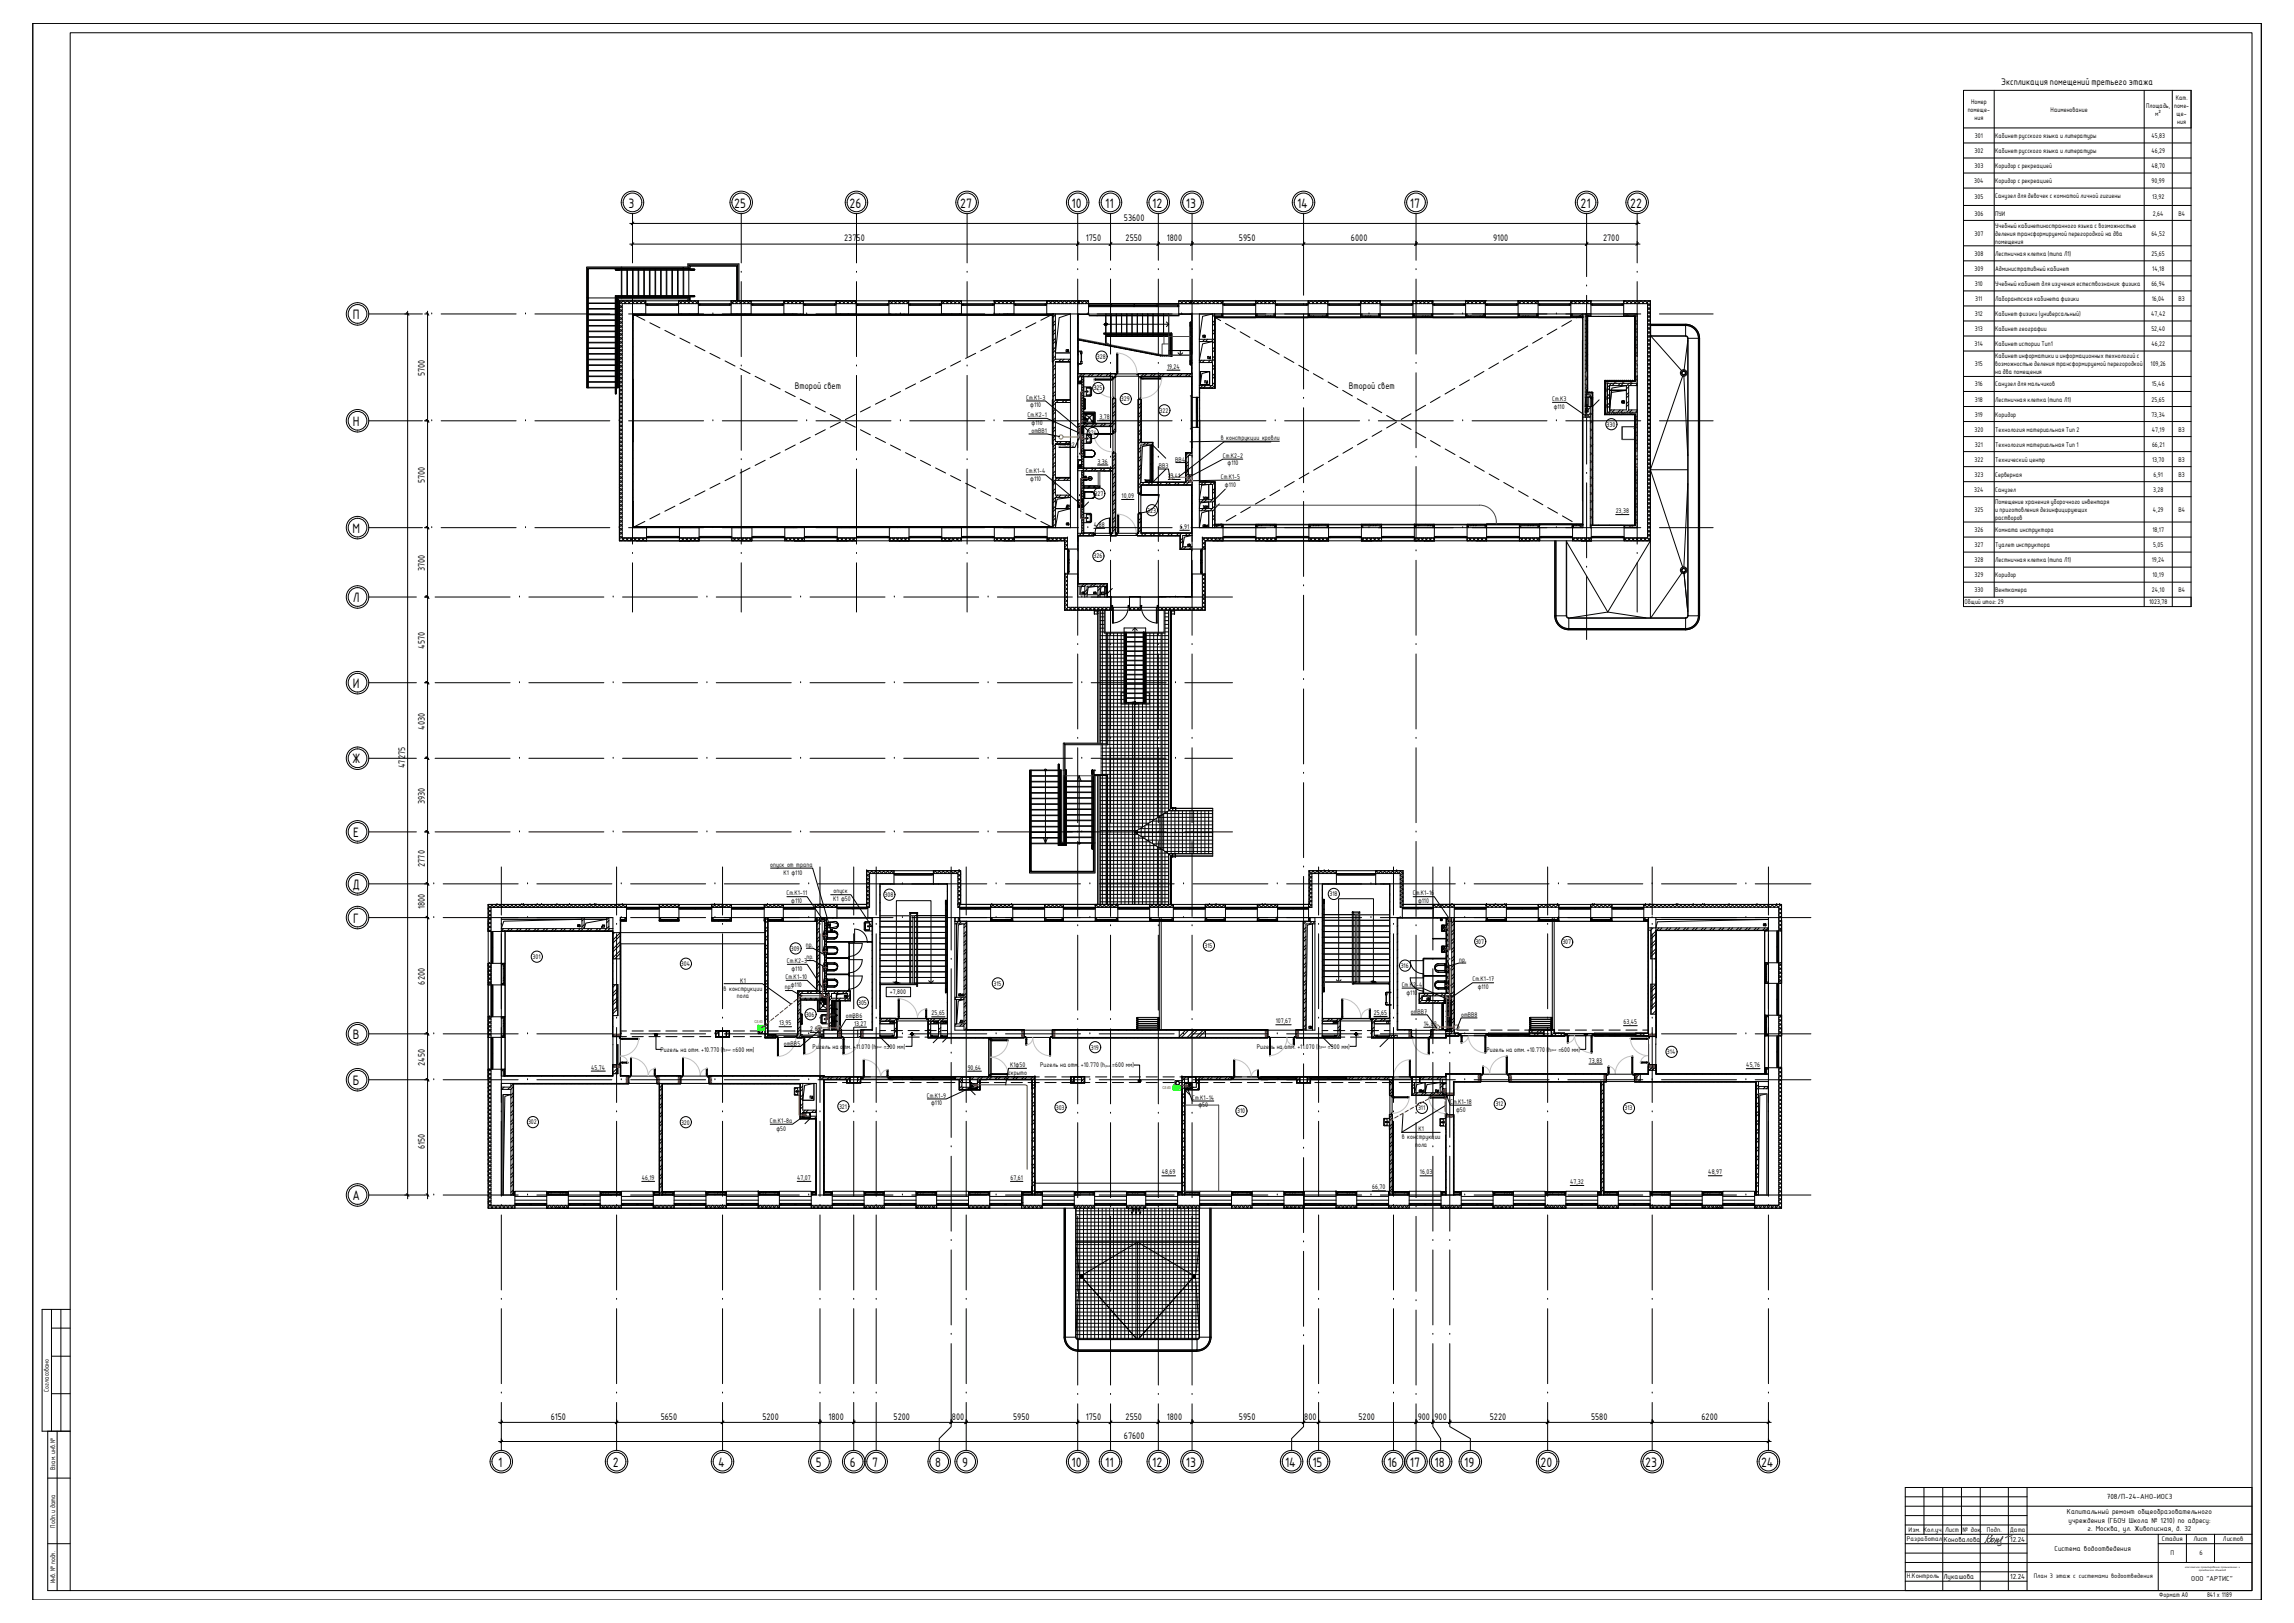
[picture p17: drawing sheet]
<svg xmlns="http://www.w3.org/2000/svg" width="1189mm" height="841mm" viewBox="0 0 1189 841" stroke-linecap="round" stroke-linejoin="round" font-family="sans-serif">
<defs><g id="words">
<g font-size="6.8">
<text x="326" y="108">3</text>
<text x="381" y="108">25</text>
<text x="440" y="108">26</text>
<text x="498" y="108">27</text>
<text x="555" y="108">10</text>
<text x="573" y="108">11</text>
<text x="597" y="108">12</text>
<text x="615" y="108">13</text>
<text x="672" y="108">14</text>
<text x="731" y="108">17</text>
<text x="819" y="108">21</text>
<text x="845" y="108">22</text>
<text x="183" y="165">П</text>
<text x="183" y="221">Н</text>
<text x="183" y="276">М</text>
<text x="183" y="312">Л</text>
<text x="183" y="356">И</text>
<text x="182" y="396">Ж</text>
<text x="183" y="434">Е</text>
<text x="183" y="461">Д</text>
<text x="183" y="478">Г</text>
<text x="183" y="538">В</text>
<text x="183" y="562">Б</text>
<text x="183" y="622">А</text>
<text x="258" y="760">1</text>
<text x="318" y="760">2</text>
<text x="372" y="760">4</text>
<text x="423" y="760">5</text>
<text x="440" y="760">6</text>
<text x="452" y="760">7</text>
<text x="485" y="760">8</text>
<text x="499" y="760">9</text>
<text x="555" y="760">10</text>
<text x="573" y="760">11</text>
<text x="597" y="760">12</text>
<text x="615" y="760">13</text>
<text x="666" y="760">14</text>
<text x="680" y="760">15</text>
<text x="719" y="760">16</text>
<text x="731" y="760">17</text>
<text x="743" y="760">18</text>
<text x="759" y="760">19</text>
<text x="798" y="760">20</text>
<text x="853" y="760">23</text>
<text x="913" y="760">24</text>
</g>
<g font-size="4.8">
<text x="1037" y="44">Экспликация помещений третьего этажа</text>
<text x="582" y="114">53600</text>
<text x="437" y="125">23750</text>
<text x="563" y="125">1750</text>
<text x="583" y="125">2550</text>
<text x="605" y="125">1800</text>
<text x="642" y="125">5950</text>
<text x="700" y="125">6000</text>
<text x="774" y="125">9100</text>
<text x="831" y="125">2700</text>
<text x="220" y="195" transform="rotate(-90 220 195)">5700</text>
<text x="412" y="202">Второй свет</text>
<text x="699" y="202">Второй свет</text>
<text x="220" y="250" transform="rotate(-90 220 250)">5700</text>
<text x="220" y="296" transform="rotate(-90 220 296)">3700</text>
<text x="220" y="336" transform="rotate(-90 220 336)">4570</text>
<text x="220" y="378" transform="rotate(-90 220 378)">4030</text>
<text x="210" y="398" transform="rotate(-90 210 398)">47275</text>
<text x="220" y="417" transform="rotate(-90 220 417)">3930</text>
<text x="220" y="449" transform="rotate(-90 220 449)">2770</text>
<text x="220" y="471" transform="rotate(-90 220 471)">1800</text>
<text x="220" y="510" transform="rotate(-90 220 510)">6200</text>
<text x="220" y="552" transform="rotate(-90 220 552)">2450</text>
<text x="220" y="595" transform="rotate(-90 220 595)">6150</text>
<text x="285" y="736">6150</text>
<text x="342" y="736">5650</text>
<text x="395" y="736">5200</text>
<text x="429" y="736">1800</text>
<text x="463" y="736">5200</text>
<text x="493" y="736">800</text>
<text x="525" y="736">5950</text>
<text x="563" y="736">1750</text>
<text x="583" y="736">2550</text>
<text x="605" y="736">1800</text>
<text x="642" y="736">5950</text>
<text x="676" y="736">800</text>
<text x="704" y="736">5200</text>
<text x="735" y="736">900</text>
<text x="743" y="736">900</text>
<text x="772" y="736">5220</text>
<text x="825" y="736">5580</text>
<text x="882" y="736">6200</text>
<text x="582" y="746">67600</text>
</g>
<g font-size="4.1">
<text x="1092" y="777">708/П-24-АНО-ИОС3</text>
<text x="1071" y="784">Капитальный ремонт общеобразовательного</text>
<text x="1072" y="789">учреждения (ГБОУ Школа № 1210) по адресу:</text>
<text x="1082" y="793">г. Москва, ул. Живописная, д. 32</text>
<text x="1007" y="799">Коновалова</text>
<text x="1042" y="799">12.24</text>
<text x="1065" y="804">Система водоотведения</text>
<text x="1007" y="818">Лукашова</text>
<text x="1042" y="818">12.24</text>
<text x="1136" y="819">ООО &quot;АРТИС&quot;</text>
</g>
<g font-size="3.8">
<text x="532" y="207">Ст.К1-3</text>
<text x="804" y="208">Ст.К3</text>
<text x="534" y="211">ф110</text>
<text x="805" y="212">ф110</text>
<text x="532" y="216">Ст.К2-1</text>
<text x="535" y="220">ф110</text>
<text x="535" y="224">отВВ1</text>
<text x="633" y="228">в конструкции кровли</text>
<text x="549" y="231">отВВ2</text>
<text x="609" y="239">ВВ4</text>
<text x="634" y="237">Ст.К2-2</text>
<text x="532" y="245">Ст.К1-4</text>
<text x="601" y="243">ВВ3</text>
<text x="636" y="241">ф110</text>
<text x="534" y="249">ф110</text>
<text x="633" y="248">Ст.К1-5</text>
<text x="635" y="252">ф110</text>
<text x="399" y="449">опуск от трапа</text>
<text x="406" y="453">К1 ф110</text>
<text x="408" y="464">Ст.К1-11</text>
<text x="410" y="468">ф110</text>
<text x="432" y="467">К1 ф50</text>
<text x="432" y="463">опуск</text>
<text x="732" y="464">Ст.К1-16</text>
<text x="735" y="468">ф110</text>
<text x="418" y="491">пр.</text>
<text x="418" y="497">пр.</text>
<text x="408" y="499">Ст.К2-3</text>
<text x="410" y="503">ф110</text>
<text x="756" y="498">пр.</text>
<text x="384" y="509">К1</text>
<text x="407" y="507">Ст.К1-10</text>
<text x="763" y="509">Ст.К1-17</text>
<text x="375" y="513">в конструкции</text>
<text x="407" y="513">пр.</text>
<text x="410" y="511">ф110</text>
<text x="726" y="511">Ст.К2-4</text>
<text x="729" y="515">ф110</text>
<text x="766" y="513">ф110</text>
<text x="382" y="517">пола</text>
<text x="438" y="528">отВВ6</text>
<text x="731" y="525">отВВ7</text>
<text x="757" y="527">отВВ8</text>
<text x="406" y="542">отВВ5</text>
<text x="523" y="557">скрыто</text>
<text x="524" y="553">К1ф50</text>
<text x="480" y="569">Ст.К1-9</text>
<text x="618" y="570">Ст.К1-14</text>
<text x="483" y="573">ф110</text>
<text x="621" y="574">ф50</text>
<text x="752" y="572">Ст.К1-18</text>
<text x="755" y="576">ф50</text>
<text x="399" y="582">Ст.К1-8а</text>
<text x="402" y="586">ф50</text>
<text x="735" y="586">К1</text>
<text x="726" y="590">в конструкции</text>
<text x="733" y="594">пола</text>
<text x="989" y="794">Изм. Кол.уч.</text>
<text x="1008" y="794">Лист</text>
<text x="1017" y="794">№ док.</text>
<text x="1030" y="794">Подп.</text>
<text x="1042" y="794">Дата</text>
<text x="988" y="798">Разработал</text>
<text x="1120" y="799">Стадия</text>
<text x="1137" y="799">Лист</text>
<text x="1152" y="799">Листов</text>
<text x="1125" y="806">П</text>
<text x="1140" y="806">6</text>
<text x="988" y="818">Н.Контроль</text>
</g>
<text font-size="3.6" x="1054" y="818">План 3 этаж с системами водоотведения</text>
<g font-size="3.4">
<text x="1022" y="54">Номер</text>
<text x="1128" y="52">Кат.</text>
<text x="1020" y="58">помеще-</text>
<text x="1063" y="58">Наименование</text>
<text x="1112" y="56">Площадь,</text>
<text x="1117" y="60">м²</text>
<text x="1127" y="56">поме-</text>
<text x="1128" y="60">ще-</text>
<text x="1023" y="62">ния</text>
<text x="1128" y="64">ния</text>
<text x="1023" y="72">301</text>
<text x="1034" y="72">Кабинет русского языка и литературы</text>
<text x="1115" y="72">45,83</text>
<text x="1023" y="79">302</text>
<text x="1034" y="79">Кабинет русского языка и литературы</text>
<text x="1115" y="79">46,29</text>
<text x="1023" y="87">303</text>
<text x="1034" y="87">Коридор с рекреацией</text>
<text x="1115" y="87">48,70</text>
<text x="1023" y="95">304</text>
<text x="1034" y="95">Коридор с рекреацией</text>
<text x="1115" y="95">90,99</text>
<text x="1023" y="103">305</text>
<text x="1034" y="102">Санузел для девочек с комнатой личной гигиены</text>
<text x="1115" y="103">13,92</text>
<text x="1023" y="112">306</text>
<text x="1034" y="112">ПУИ</text>
<text x="1116" y="112">2,64</text>
<text x="1129" y="112">В4</text>
<text x="1034" y="118">Учебный кабинетиностранного языка с возможностью</text>
<text x="1023" y="122">307</text>
<text x="1034" y="122">деления трансформируемой перегородкой на два</text>
<text x="1115" y="122">64,52</text>
<text x="1034" y="126">помещения</text>
<text x="1023" y="133">308</text>
<text x="1034" y="133">Лестничная клетка (типа Л1)</text>
<text x="1115" y="133">25,65</text>
<text x="1023" y="140">309</text>
<text x="1034" y="140">Административный кабинет</text>
<text x="1115" y="140">14,18</text>
<text x="1023" y="148">310</text>
<text x="1034" y="148">Учебный кабинет для изучения естествознания: физика</text>
<text x="1115" y="148">66,94</text>
<text x="1024" y="156">311</text>
<text x="1034" y="156">Лаборантская кабинета физики</text>
<text x="1115" y="156">16,04</text>
<text x="1129" y="156">В3</text>
<text x="1023" y="164">312</text>
<text x="1034" y="164">Кабинет физики (универсальный)</text>
<text x="1115" y="164">47,42</text>
<text x="1023" y="172">313</text>
<text x="1034" y="172">Кабинет географии</text>
<text x="1115" y="172">52,40</text>
<text x="1023" y="179">314</text>
<text x="1034" y="179">Кабинет истории Тип1</text>
<text x="1115" y="179">46,22</text>
<text x="1034" y="186">Кабинет информатики и информационных технологий с</text>
<text x="568" y="186">328</text>
<text x="605" y="191">19,24</text>
<text x="1023" y="190">315</text>
<text x="1034" y="190">возможностью деления трансформируемой перегородкой</text>
<text x="1115" y="190">109,26</text>
<text x="1034" y="194">на два помещения</text>
<text x="567" y="202">325</text>
<text x="1023" y="200">316</text>
<text x="1034" y="200">Санузел для мальчиков</text>
<text x="1115" y="200">15,46</text>
<text x="581" y="208">329</text>
<text x="1023" y="208">318</text>
<text x="1034" y="208">Лестничная клетка (типа Л1)</text>
<text x="1115" y="208">25,65</text>
<text x="601" y="214">322</text>
<text x="1023" y="216">319</text>
<text x="1034" y="216">Коридор</text>
<text x="1115" y="216">73,34</text>
<text x="570" y="217">3,78</text>
<text x="833" y="221">330</text>
<text x="564" y="226">324</text>
<text x="1023" y="224">320</text>
<text x="1034" y="224">Технология материальная Тип 2</text>
<text x="1115" y="224">47,19</text>
<text x="1129" y="224">В3</text>
<text x="1023" y="231">321</text>
<text x="1034" y="231">Технология материальная Тип 1</text>
<text x="1115" y="231">66,21</text>
<text x="1023" y="239">322</text>
<text x="1034" y="239">Технический центр</text>
<text x="1115" y="239">13,70</text>
<text x="1129" y="239">В3</text>
<text x="569" y="240">3,36</text>
<text x="605" y="248">13,41</text>
<text x="1023" y="247">323</text>
<text x="1034" y="247">Серверная</text>
<text x="1116" y="247">6,91</text>
<text x="1129" y="247">В3</text>
<text x="567" y="257">327</text>
<text x="1023" y="255">324</text>
<text x="1034" y="255">Санузел</text>
<text x="1116" y="255">3,28</text>
<text x="581" y="258">10,09</text>
<text x="1034" y="261">Помещение хранения уборочного инвентаря</text>
<text x="595" y="266">323</text>
<text x="837" y="266">23,38</text>
<text x="1023" y="265">325</text>
<text x="1034" y="265">и приготовления дезинфицирующих</text>
<text x="1034" y="269">растворов</text>
<text x="1116" y="265">4,29</text>
<text x="1129" y="265">В4</text>
<text x="567" y="273">4,88</text>
<text x="611" y="274">6,91</text>
<text x="1023" y="276">326</text>
<text x="1034" y="276">Комната инструктора</text>
<text x="1115" y="276">18,17</text>
<text x="1023" y="284">327</text>
<text x="1034" y="284">Туалет инструктора</text>
<text x="1116" y="284">5,05</text>
<text x="567" y="289">326</text>
<text x="1023" y="291">328</text>
<text x="1034" y="291">Лестничная клетка (типа Л1)</text>
<text x="1115" y="291">19,24</text>
<text x="1023" y="299">329</text>
<text x="1034" y="299">Коридор</text>
<text x="1115" y="299">10,19</text>
<text x="1023" y="307">330</text>
<text x="1034" y="307">Венткамера</text>
<text x="1115" y="307">24,10</text>
<text x="1129" y="307">В4</text>
<text x="1018" y="313">Общий итог: 29</text>
<text x="1114" y="313">1023,78</text>
<text x="458" y="465">308</text>
<text x="689" y="464">318</text>
<text x="624" y="491">315</text>
<text x="765" y="489">307</text>
<text x="810" y="489">307</text>
<text x="276" y="497">301</text>
<text x="410" y="493">309</text>
<text x="353" y="501">304</text>
<text x="726" y="502">316</text>
<text x="461" y="515">+7,800</text>
<text x="515" y="511">315</text>
<text x="445" y="521">305</text>
<text x="418" y="527">306</text>
<text x="483" y="526">25,65</text>
<text x="712" y="526">25,65</text>
<text x="404" y="531">13,95</text>
<text x="443" y="531">13,27</text>
<text x="661" y="530">107,67</text>
<text x="738" y="532">14,89</text>
<text x="841" y="531">63,45</text>
<text x="420" y="534">2,66</text>
<text x="342" y="545">Ригель на отм. +10.770 (h</text>
<text x="380" y="545">=600 мм)</text>
<text x="421" y="543">Ригель на отм. +11.070 (h</text>
<text x="458" y="543">=300 мм)</text>
<text x="565" y="544">319</text>
<text x="651" y="543">Ригель на отм. +11.070 (h</text>
<text x="688" y="543">=300 мм)</text>
<text x="770" y="545">Ригель на отм. +10.770 (h</text>
<text x="808" y="545">=600 мм)</text>
<text x="823" y="551">73,83</text>
<text x="864" y="546">314</text>
<text x="306" y="554">45,74</text>
<text x="501" y="554">90,64</text>
<text x="539" y="553">Ригель на отм. +10.770 (h</text>
<text x="576" y="553">=600 мм)</text>
<text x="905" y="553">45,76</text>
<text x="435" y="574">321</text>
<text x="547" y="575">303</text>
<text x="735" y="575">311</text>
<text x="775" y="573">312</text>
<text x="842" y="575">313</text>
<text x="641" y="577">310</text>
<text x="274" y="583">302</text>
<text x="353" y="583">320</text>
<text x="333" y="611">46,19</text>
<text x="413" y="611">47,07</text>
<text x="524" y="611">67,61</text>
<text x="602" y="609">48,69</text>
<text x="736" y="609">16,03</text>
<text x="885" y="608">48,97</text>
<text x="711" y="616">66,70</text>
<text x="814" y="614">47,32</text>
<text x="25" y="721" transform="rotate(-90 25 721)">Согласовано</text>
<text x="29" y="762" transform="rotate(-90 29 762)">Взам. инв. №</text>
<text x="29" y="792" transform="rotate(-90 29 792)">Подп. и дата</text>
<text x="29" y="820" transform="rotate(-90 29 820)">Инв. № подл.</text>
<text x="1119" y="828">Формат А0</text>
<text x="1144" y="828">841 х 1189</text>
</g>
<g font-size="2" fill="#f00">
<text x="391" y="530">С6.60</text>
<text x="603" y="564">С6.60</text>
</g>
<g font-size="1.9">
<text x="376" y="544">риг .</text>
<text x="454" y="543">риг .</text>
<text x="685" y="543">риг .</text>
<text x="804" y="544">риг .</text>
<text x="573" y="553">риг .</text>
</g>
<g font-size="1.5">
<text x="1133" y="812">комплексное проектирование промышленных и</text>
<text x="1140" y="814">гражданских объектов</text>
</g>
</g></defs>
<path d="M17 12h1155v817h-1155zM17 12h.1M17 12v817M1172 12h.1M1172 12v817M1136 47v19M32 679v63" fill="none" stroke="#000" stroke-width=".52"/>
<path d="M36 17h1131v807h-1131zM27 679v63M36 679h-14v63h14M27 688h9M27 703h9M27 722h9M25 742v82h11M30 742v82M25 766h11M25 800h11" fill="none" stroke="#000" stroke-width=".52"/>
<g fill="none" stroke="#000" stroke-width=".52">
<path d="M987 771h180v53h-180zM987 776h64M997 771v24M1007 771v53M1017 771v24M1026 771v53M1041 771v53M1051 771v53M987 785h64M987 780h180M987 790h64M987 795h180"/>
<path d="M987 800h64M1119 800h48M1119 795v29M1133 795v15M1148 795v15M987 810h180M987 814h64M987 805h64M987 819h64"/>
</g>
<g fill="none" stroke="#000" stroke-width=".52">
<path d="M1018 47h118v267h-118zM1033 47v262M1111 47v267M1126 47v267M1018 74h118M1018 66h118M1018 97h118M1018 90h118M1018 82h118M1018 114h118M1018 106h118M1018 135h118"/>
<path d="M1018 127h118M1018 159h118M1018 151h118M1018 143h118M328 163l6 3M337 167l5 3M345 171l5 3M352 175l6 3M360 179l5 3M513 179l-5 3M521 175l-5 3M529 171l-5 3"/>
<path d="M537 167l-5 3M546 163l-7 3M555 163l-6 2-2 18h8M630 164l3 2M635 168l5 2M643 172l5 3M650 176l5 3M792 179l-5 3M799 175l-5 3M807 171l-5 2M814 166l-5 3M820 163l-3 2"/>
<path d="M1018 174h118M1018 166h118M368 183l5 3M376 187l5 3M384 191l5 3M391 195l6 3M399 199l5 3M474 199l-5 3M482 195l-5 3M490 191l-5 3M498 187l-5 3M506 183l-6 3"/>
<path d="M553 181v1zM553 182h1M554 181v1M554 181h-1v1h1M554 181h.1M554 182h.1M559 198v1v-1M559 198h.1M559 196l1-1v4h-1zM560 198h.1M560 197v2zM658 181l5 3"/>
<path d="M665 185l6 3M673 189l5 3M681 194l5 3M688 198l5 3M762 197l-6 3M769 192l-5 3M777 188l-5 3M784 184l-5 3M834 200v12M843 200l-8 1-1 11M1018 195h118M1018 182h118"/>
<path d="M407 203l5 3M415 207l5 2M423 211l5 2M430 215l5 2M435 219l-5 2M438 219l5 2M443 215l-5 2M451 211l-5 2M459 207l-5 2M467 203l-6 3M696 202l5 3M703 207l6 3"/>
<path d="M711 211l5 3M719 215l5 3M724 219l-5 3M726 220l5 3M731 214l-5 3M739 210l-5 3M746 206l-5 3M754 201l-5 3M834 202h9l-8 1-1 9zM841 208v1zM841 208h1M842 208h.1"/>
<path d="M842 208l-1 1h1M842 208v1M842 209h.1M1018 218h118M1018 211h118M1018 203h118M397 239l-6 2M404 235l-5 2M412 231l-5 2M420 227l-5 2M428 223l-5 2M446 223l5 2"/>
<path d="M454 227l5 2M461 231l6 2M469 235l5 2M477 239l5 2M559 238h1v4h-1v-3l1-1M693 236l-5 3M701 232l-5 3M709 228l-5 3M716 223l-5 3M734 224l5 3M741 228l5 3M749 233l5 3"/>
<path d="M757 237l5 3M1018 234h118M1018 226h118M358 258l-6 3M365 254l-5 3M373 250l-5 3M381 246l-5 3M389 242l-5 3M485 242l5 3M493 246l5 3M500 250l6 3M508 254l5 3"/>
<path d="M516 258l5 3M559 241v1M560 241v1M560 241h.1M560 242h.1M591 250l1-19h4v19M593 249l1 1h-1M593 249h1M594 249h1M594 249v1M595 249v1M595 250v-1h1v1"/>
<path d="M622 259l1-8h3v8M623 258h1l-1 1M624 258h.1M625 258v1zM625 259v-1h1v1M656 258l-5 3M663 254l-5 3M671 250l-5 2M678 245l-5 3M686 241l-5 3M764 241l5 3M772 246l5 3"/>
<path d="M779 250l5 3M787 254l5 3M795 259l5 3M1018 257h118M1018 250h118M1018 242h118M334 270l-6 3M342 266l-5 3M350 262l-5 3M524 262l5 3M532 266l5 3M539 270l7 3"/>
<path d="M618 277l-4 1-1 5M622 264v-3l4-1v4M622 273l1-7 3-1v8M623 262l1 1h-1M624 263h.1M625 262v1zM625 263v-1l1 1v-1v1M633 271l-3 2M641 267l-6 3M648 263l-5 3M802 263l5 3M810 267l5 3"/>
<path d="M817 272l3 1M1018 278h118M1018 271h118M616 282v1M616 282h1M617 282v1M617 282h.1M617 282h-1v1h1M617 283h.1M1018 294h118M1018 286h118M560 304v4h2"/>
<path d="M561 307v1zM561 307h1M562 307v1M562 307h.1M562 307h-1v1h1M562 308h.1M562 304h-2v4M567 307v1M567 307h1M568 307v1M568 307h-1v1h1M568 307h.1"/>
<path d="M568 308h.1M569 304h-5l-1 4h6M1018 309h118v5M1018 302h118M583 359h-2v6h15v-6h-3M321 534h4M321 537h4M328 534h5M328 537h5M336 534h6M336 537h6M345 534h6"/>
<path d="M345 537h6M354 534h6M354 537h6M363 534h5M363 537h5M371 534h6M371 537h6M380 534h6M380 537h6M389 534h6M389 537h6M398 534h5"/>
<path d="M398 537h5M406 534h6M406 537h6M415 534h6M415 537h6M424 534h3M424 537h3M456 534h3M456 537h3M462 534h6M462 537h6M471 534h5"/>
<path d="M471 537h5M479 534h6M479 537h6M488 534h3M488 537h3M685 534h3M685 537h3M691 534h6M691 537h6M700 534h6M700 537h6M709 534h5"/>
<path d="M709 537h5M717 534h3M717 537h3M749 534h3M749 537h3M755 534h6M755 537h6M764 534h6M764 537h6M773 534h5M773 537h5M781 534h6"/>
<path d="M781 537h6M790 534h6M790 537h6M799 534h6M799 537h6M808 534h5M808 537h5M816 534h6M816 537h6M825 534h6M825 537h6M834 534h6"/>
<path d="M834 537h6M843 534h5M843 537h5M851 534h3M851 537h3M427 558h7M437 558h5M445 558h6M454 558h6M463 558h6M472 558h5M480 558h6"/>
<path d="M489 558h6M498 558h6M507 558h5M515 558h6M524 558h6M533 558h6M541 558h6M550 558h6M559 558h6M568 558h6M576 558h6M585 558h6"/>
<path d="M594 558h6M603 558h6M611 558h6M620 558h6M629 558h6M638 558h6M646 558h6M655 558h6M664 558h6M673 558h5M681 558h6M690 558h6"/>
<path d="M699 558h6M708 558h5M716 558h6M725 558h6M734 558h6M743 558h6M427 561h7M437 561h5M445 561h6M454 561h6M463 561h6M472 561h5"/>
<path d="M480 561h6M489 561h6M498 561h6M507 561h5M515 561h6M524 561h6M533 561h6M541 561h6M550 561h6M559 561h6M568 561h6M576 561h6"/>
<path d="M585 561h6M594 561h6M603 561h6M611 561h6M620 561h6M629 561h6M638 561h6M646 561h6M655 561h6M664 561h6M673 561h5M681 561h6"/>
<path d="M690 561h6M699 561h6M708 561h5M716 561h6M725 561h6M734 561h6M743 561h6"/>
</g>
<g fill="none" stroke="#000" stroke-width=".52">
<path d="M321 158h.1M321 158l1 1M321 156l1 1M322 158l-1 2M322 157v122h13M322 157h13M323 156l-2 2M323 156l2 1M325 156l-2 1M325 156l2 1M325 156h.1M327 156l-1 1"/>
<path d="M327 156l2 1M328 156h.1M329 156l-1 1M329 156l2 1M331 156l-1 1M331 156l2 1M333 156h.1M333 156l-1 1M333 156l2 1M335 156l-1 1M335 156v7M352 157h10"/>
<path d="M352 156v7h10v-7M352 156h.1M352 156l1 1M354 156l-2 1M354 156l1 1M356 156l-2 1M356 156l2 1M358 156l-2 1M358 156l2 1M360 156l-2 1M360 156l2 1M362 156h.1"/>
<path d="M362 156l-1 1M379 157h10M379 156v7h10v-7M379 156l1 1M379 156h.1M380 156h.1M381 156l-2 1M381 156l1 1M383 156l-2 1M383 156l1 1M385 156l-2 1M385 156l1 1"/>
<path d="M387 156l-2 1M387 156l1 1M389 156l-2 1M389 156h.1M406 156v7h10v-7M406 157h1M406 157h10M407 156l-1 1M408 156l1 1M408 156h.1M409 156l-1 1M410 156l1 1"/>
<path d="M411 156l-1 1M412 156l1 1M414 156l-2 1M414 156l1 1M416 156l-2 1M416 156h.1M416 157h.1M433 156v7h11v-7M433 157h11M433 157h1M434 156l-1 1M434 156l2 1"/>
<path d="M436 156h.1M436 156l-1 1M436 156l2 1M438 156l-1 1M438 156l2 1M440 156l-1 1M441 156l1 1M442 156h.1M442 156l-1 1M443 156l1 1M444 157h-1M461 156v7h10v-7"/>
<path d="M461 156h.1M461 156l2 1M463 156l-1 1M463 156l2 1M465 156l-1 1M465 156l2 1M467 156l-1 1M467 156l2 1M468 156h.1M469 156l-1 1M469 156l2 1h-10M471 156l-1 1"/>
<path d="M488 156l1 1M488 156v7h10v-7M488 157h10M490 156l-2 1M490 156l1 1M492 156l-2 1M492 156l1 1M494 156l-2 1M494 156l2 1M496 156l-1 1M496 156l2 1M498 156l-1 1"/>
<path d="M498 156h.1M515 156v7h10v-7M515 157h1M517 156l-2 1M517 156l1 1M519 156l-2 1M519 156l1 1M519 156h.1M521 156l-2 1M521 156l1 1M523 156l-2 1M523 156l1 1"/>
<path d="M525 156l-2 1M525 156h.1M525 157h-10M542 156v7h4M542 156h1M542 157h92M543 156l-1 1h1M544 156l1 1M545 156l-1 1M546 156l1 1M547 156l-1 1M548 156l1 1"/>
<path d="M548 156h.1M550 156l-2 1M550 156l1 1M550 156h.1M552 156l-2 1M552 156l1 1M554 156l-2 1M554 156l1 1M556 156l-2 1M556 156l1 1M557 156h.1M558 156l-2 1"/>
<path d="M558 156l1 1M559 156h.1M560 156l-2 1M560 156l2 1M562 156l-2 1M562 156l2 1M564 156h.1M564 156l-2 1M611 157h.1M611 156h.1M612 156l1 1M613 156l-1 1"/>
<path d="M614 156l1 1M615 156l-1 1M616 156l1 1M617 156h.1M618 156l-2 1M618 156l1 1M620 156l-2 1M620 156l1 1M622 156l-2 1M622 156l1 1M624 156l-2 1M624 156l1 1"/>
<path d="M626 156l-2 1M626 156l1 1M628 156l-2 1M628 156l2 1M630 156l-2 1M630 156l2 1M632 156l-2 1M632 156l2 1M633 156h.1M634 156l-1 1M634 156v7h17v-7M651 157h10"/>
<path d="M651 156l1 1M651 156h.1M653 156l-2 1M653 156l1 1M655 156l-2 1M655 156l1 1M657 156l-2 1M657 156l1 1M659 156l-2 1M659 156l1 1M659 156h.1M661 156l-2 1"/>
<path d="M661 156v7h17v-7M678 156l1 1M679 156l-1 1h10M680 156l1 1M680 156h.1M681 156l-1 1M682 156l1 1M682 156h.1M683 156l-1 1M684 156l1 1M686 156l-2 1M686 156l1 1"/>
<path d="M687 156h.1M688 156l-2 1M688 156h.1M688 156v7h17v-7M705 157h10M706 156l-1 1h1M706 156l2 1M708 156l-1 1M708 156l2 1M710 156h.1M710 156l-1 1M710 156l2 1"/>
<path d="M711 156h.1M712 156l-1 1M713 156l1 1M714 156l-1 1M715 156v1M715 157h.1M715 156v7h17v-7M732 157h11M732 157h1M733 156l-1 1M733 156l2 1M734 156h.1"/>
<path d="M735 156l-1 1M735 156l2 1M737 156l-1 1M737 156l2 1M738 156h.1M739 156l-1 1M739 156l2 1M741 156l-1 1M741 156l2 1M743 156v7h17v-7M743 157h-1M760 156h.1"/>
<path d="M760 157h10M760 156l1 1M761 156h.1M762 156l-2 1M762 156l1 1M764 156l-2 1M764 156l1 1M766 156l-2 1M766 156l2 1M768 156l-1 1M768 156l2 1M770 156l-1 1"/>
<path d="M770 156v7h17v-7M787 157h10M787 156l1 1M789 156l-2 1M789 156l1 1M789 156h.1M791 156l-2 1M791 156l1 1M791 157l2-1 1 1M795 156l-2 1M795 156l1 1M797 156l-2 1"/>
<path d="M797 156h.1M797 156v7h17v-7M814 157h10M814 157h1M815 156h.1M815 156l-1 1M816 156l1 1M817 156l-1 1M818 156l1 1M819 156l-1 1M820 156l1 1M822 156l-2 1"/>
<path d="M822 156l1 1M823 156h.1M824 156l-2 1M824 156v1M824 156h.1M824 156v7h-9M824 157h.1M841 157h1M841 157h13v122h-12l1 1M841 156v7h7M841 156h1M842 156h.1"/>
<path d="M842 156v1M842 156l2 1M844 156l-1 1M844 156l2 1M846 156l-1 1M846 156l2 1M848 156l-1 1M849 156l1 1M850 156h.1M850 156l-1 1M851 156l1 1M852 156h.1"/>
<path d="M852 156l-1 1M853 156l2 3M854 159l1 2M855 156l-2 1M855 156h.1M855 157l-1 2M855 159l-1 2M855 158h.1M321 164h.1M321 162l1 2M321 172h.1M321 176l1 2"/>
<path d="M321 179l1 1M321 174l1 2M321 172l1 2M321 170l1 2M321 168l1 2M321 166l1 2M321 164l1 2M321 160l1 1M322 162l-1 2M322 160l-1 2M322 165l-1 1M322 167l-1 1"/>
<path d="M322 169l-1 1M322 171l-1 1M322 173l-1 1M322 175l-1 1M322 177l-1 1M322 179l-1 1M547 163h8v23M618 163h.1M618 163h-7v-7h244v124h-230M622 177v10M628 163h-6v13M630 163h3"/>
<path d="M651 163h9M679 163h8M706 163h9M733 163h9M760 163h9M787 163h9M820 164h.1M820 163v1M854 180l1 1M854 178l1 1M854 176l1 1M854 174l1 1"/>
<path d="M854 171l1 2M854 169l1 2M854 167l1 2M854 165l1 2M854 163l1 2M854 161l1 2M855 165l-1 2M855 161l-1 2M855 163l-1 2M855 167l-1 2M855 170l-1 1M855 172l-1 1"/>
<path d="M855 176l-1 1M855 178l-1 1M855 160h.1M855 171h.1M855 163h.1M855 169h.1M855 174h.1M855 174l-1 1M855 168h.1M855 180l-1 1M321 186h.1M321 194h.1"/>
<path d="M321 183l1 1M321 199l1 2M321 197l1 2M321 195l1 2M321 193l1 1M321 191l1 1M321 189l1 1M321 187l1 1M321 185l1 1M321 181l1 1M322 181l-1 1M322 183l-1 2"/>
<path d="M322 185l-1 2M322 187l-1 2M322 189l-1 2M322 191l-1 2M322 193l-1 2M322 195l-1 2M322 197l-1 2M322 200l-1 1M555 187v20M559 182v-19h5v-7h-243v124h231v36h25M559 182v6M559 195v25"/>
<path d="M618 195v26h2M622 188v12M848 200v12M854 198l1 2M854 196l1 2M854 194l1 2M854 192l1 2M854 190l1 1M854 188l1 1M854 186l1 1M854 184l1 1M854 182l1 1"/>
<path d="M855 196l-1 2M855 182l-1 1M855 184l-1 1M855 186l-1 1M855 188l-1 2M855 190l-1 2M855 192l-1 2M855 194l-1 2M855 198l-1 2M855 200h.1M855 182h.1M855 193h.1"/>
<path d="M855 185h.1M855 191h.1M855 192h.1M321 207h.1M321 220l1 1M321 218l1 1M321 216l1 1M321 214l1 1M321 212l1 1M321 209l1 2M321 207l1 2M321 205l1 2"/>
<path d="M321 203l1 2M321 201l1 2M322 214l-1 1M322 202l-1 1M322 204l-1 1M322 206l-1 1M322 208l-1 1M322 210l-1 1M322 212l-1 1M322 216l-1 2M322 218l-1 2M555 209v20"/>
<path d="M618 206h2M621 206h1M820 216h3M822 216h1M822 206v5M822 212v2M822 215v1M854 219l1 1M854 217l1 1M854 215l1 1M854 213l1 1M854 211l1 1"/>
<path d="M854 209l1 1M854 207l1 1M854 204l1 2M854 202l1 2M854 200l1 2M855 215l-1 1M855 200l-1 2M855 203l-1 1M855 205l-1 1M855 209l-1 1M855 211l-1 1M855 213l-1 1"/>
<path d="M855 217l-1 1M855 219l-1 1M855 209h.1M855 203h.1M855 204h.1M855 214h.1M855 202h.1M855 212h.1M855 217h.1M855 207l-1 1M321 239h.1M321 238l1 2"/>
<path d="M321 236l1 2M321 234l1 2M321 232l1 2M321 230l1 2M321 228l1 1M321 226l1 1M321 224l1 1M321 222l1 1M322 220l-1 2M322 222l-1 2M322 224l-1 2M322 226l-1 2"/>
<path d="M322 228l-1 2M322 230l-1 2M322 233l-1 1M322 235l-1 1M322 237l-1 1M322 239l-1 1M555 230v18M559 221v55M618 236v14M621 221h1M854 239l1 2M854 237l1 2"/>
<path d="M854 235l1 2M854 233l1 2M854 231l1 2M854 229l1 2M854 227l1 2M854 225l1 2M854 223l1 1M854 221l1 1M855 238l-1 1M855 240l-1 1M855 221l-1 2M855 227l-1 2"/>
<path d="M855 229l-1 2M855 231l-1 2M855 233l-1 2M855 236l-1 1M855 222h.1M855 231h.1M855 236h.1M855 228h.1M855 234h.1M855 239h.1M855 223l-1 2M855 225l-1 2"/>
<path d="M321 251h.1M321 253h.1M321 259l1 1M321 257l1 1M321 255l1 1M321 253l1 1M321 251l1 1M321 249l1 1M321 247l1 1M321 245l1 1M321 242l1 2M321 240l1 2"/>
<path d="M322 241l-1 1M322 243l-1 1M322 245l-1 1M322 247l-1 1M322 249l-1 1M322 251l-1 2M322 253l-1 2M322 255l-1 2M322 257l-1 2M322 259l-1 2M555 258v15h-8M555 249v8"/>
<path d="M622 251v8M854 258l1 2M854 256l1 1M854 254l1 1M854 252l1 1M854 250l1 1M854 248l1 1M854 246l1 1M854 244l1 1M854 242l1 1M855 254l-1 1M855 242l-1 1"/>
<path d="M855 244l-1 1M855 246l-1 1M855 248l-1 1M855 250l-1 1M855 252l-1 1M855 256l-1 2M855 258l-1 2M855 255h.1M855 247h.1M855 258h.1M855 250h.1M855 256h.1"/>
<path d="M855 243h.1M855 257h.1M321 273h.1M321 280h1M321 265l1 2M321 261l1 1M321 277l3 3M321 275l1 2M321 273l1 2M321 269l1 2M321 267l1 2M321 263l1 1"/>
<path d="M322 261l-1 2M322 263l-1 2M322 266l-1 1M322 268l-1 1M322 270l-1 1 1 2M322 272l-1 1M322 274l-1 1M322 276l-1 1M322 278l-1 1M324 279l-2 1M324 279l2 1M326 279l-2 1"/>
<path d="M326 279l2 1M328 279l-2 1M328 273h.1M328 279l2 1M330 279l-2 1M331 279l1 1M332 279l-2 1M333 279l1 1M334 279l-2 1M335 279h.1M335 280h.1M335 273v7"/>
<path d="M352 279h10M352 280h1M352 279h.1M353 279l2 1M355 279l-2 1M355 279l2 1M357 279l-2 1M357 279l2 1M359 279l-2 1M359 279l2 1M361 279l-2 1M361 279l1 1"/>
<path d="M362 279l-1 1M379 279h11l-2 1M380 279l1 1M381 279l-1 1M382 279l2 1M383 279l-1 1M384 279l2 1M385 279l-1 1M386 279l2 1M387 279l-1 1M388 279l2 1v-7h-11v7M408 279l-1 1v-7h10v7"/>
<path d="M409 279l1 1M410 279l-1 1M411 279l1 1M412 279l-1 1M413 279l1 1M414 279l-1 1M415 279l1 1M416 279l-1 1M417 279h-10l1 1M434 279l1 1M434 279h10M435 279l-1 1"/>
<path d="M436 279l1 1M437 279l-2 1M438 279l1 1M439 279l-1 1M440 279l1 1M441 279l-1 1M442 279l1 1M443 279l-1 1M444 279h.1M461 279h10M461 279l1 1M462 279l-1 1"/>
<path d="M462 279l2 1M464 279l-2 1M464 279l2 1M466 279l-2 1M467 279l1 1M468 279l-2 1M469 279l1 1M470 279l-2 1M471 279h.1M471 280h.1M488 280h1M488 279h10"/>
<path d="M488 279h.1M489 279l2 1M491 279l-2 1M491 279l2 1M493 279l-2 1M493 279l2 1M495 279l-2 1M495 279l2 1M497 279l-2 1M497 279l1 1M498 279l-1 1M515 279h11l-2 1"/>
<path d="M516 279l1 1M517 279l-1 1M518 279l2 1M519 279l-1 1M520 279l2 1M521 279l-1 1M522 279l2 1M524 279l-2 1M524 279l2 1v-7h-11v7M543 279h10M543 279l1 1M545 279l1 1"/>
<path d="M546 273h-3v7l1-1M546 279l-1 1M547 279l1 1M548 279l-1 1M549 279l1 1M550 279l-1 1M551 279l2 2M552 279h1v6M552 279l-1 1M553 279h.1M553 280l-1 1M559 278v7h-7"/>
<path d="M618 273v10M622 265v8h6M622 260v4M623 279h11M623 279h.1M623 279v6M623 279l2 1M624 279l-1 1M625 279l2 1M627 279l-2 1M627 279l2 1M629 279l-2 1"/>
<path d="M629 279l2 1M630 273h3M631 279l-2 1M631 279l2 1M633 279l-2 1M633 279h1M634 280h-1M634 273h.1M634 273v7M651 280h.1M651 279h10M651 273v7"/>
<path d="M651 279h.1M652 273h9M652 279l1 1M653 279l-1 1M654 279l2 1M655 279l-1 1M656 279l2 1M657 279l-1 1M658 279l2 1M659 279l-1 1M660 279l1 1M661 279l-1 1"/>
<path d="M678 279h11M679 279l1 1M679 273h9M680 279l-1 1M681 279l1 1M682 279l-1 1M683 279l1 1M684 279l-1 1M685 279l1 1M686 279l-1 1M687 279l2 1v-7h17v7l1-1M688 279l-1 1"/>
<path d="M706 273h9M708 279l1 1M709 279l-2 1M710 279l1 1M711 279l-1 1M712 279l1 1M713 279l-1 1M714 279l1 1M715 279l-1 1M716 279h.1M716 279h-10l1 1M733 280h.1"/>
<path d="M733 279h10M734 279h-1l1 1M734 273h9M734 279l2 1M736 279l-2 1M736 279l2 1M738 279l-2 1M739 279l1 1M740 279l-2 1M741 279l1 1M742 279l-2 1M743 279v1"/>
<path d="M760 280h.1M760 280h1M761 273h9M761 279l2 1M763 279l-2 1M763 279l2 1M765 279l-2 1M765 279l2 1M767 279l-2 1M767 279l2 1M769 279l-2 1M769 279l1 1"/>
<path d="M770 279h-10M770 279l-1 1M787 279h11M788 279l1 1M788 273h9M789 279l-1 1M790 279l2 1M791 279l-1 1M792 279l2 1M793 279l-1 1M794 279l2 1M795 279l-1 1"/>
<path d="M796 279l2 1M798 279l-2 1M798 273h17M798 273v7M815 279l1 1M815 279h10M815 273v7M816 279l-1 1M817 279l1 1M818 279l-1 1M819 279l1 1M820 279l-1 1"/>
<path d="M820 272v1h-5M821 279l1 1M822 279l-1 1M823 279l1 1M824 273h1v7M824 279l-1 1M843 279l-1 1M844 279l1 1M845 279l-1 1M846 279l1 1M847 279l-1 1M848 279l1 1"/>
<path d="M848 273h.1M848 273h-6v7M849 279l-1 1M850 279l1 1M851 279l-1 1M852 279l1 1M853 279l-1 1M854 279l1 1M854 277l1 1M854 275l1 1M854 272l1 2M854 270l1 2"/>
<path d="M854 268l1 2M854 266l1 2M854 264l1 2M854 262l1 2M854 260l1 2M855 266l-1 2M855 273l-1 1M855 260l-1 2M855 262l-1 2M855 264l-1 2M855 268l-1 2M855 271l-1 1"/>
<path d="M855 275l-1 1M855 277l-1 1M855 276h.1M855 269h.1M855 280h.1M855 261h.1M855 267h.1M855 272h.1M855 278h.1M855 279l-1 1M327 280h.1M329 280h.1"/>
<path d="M352 280v-7h10v7M356 280h.1M379 280h.1M408 280h.1M434 280v-7h10v7M434 280h.1M442 280h.1M444 280h.1M461 280v-7h10v7M461 280h.1M469 280h.1M488 280v-7h10v7"/>
<path d="M493 280h.1M497 280h.1M544 280h.1M552 282l1 1M552 297h7v6M552 297v1l1 1M553 297v18h23v1M553 284v1M553 282l-1 2 1 1M553 299l-1 1 1 1M618 285h7M623 299l2 2"/>
<path d="M623 283l2 1M623 281l2 1M624 297l-1 2M625 299l-2-2v18h-23v1M625 281l-2 1M625 283l-2 1M625 299l-2 2M625 280v36h-25M625 297h-7v12M631 280h.1M633 280h.1M657 280h.1"/>
<path d="M658 280h.1M661 280v-7h17v7M684 280h.1M716 280h.1M716 280v-7h17v7M734 280h.1M736 280h.1M743 280v-7h17v7M770 280v-7h17v7M797 280h.1M846 280h.1M849 280h.1"/>
<path d="M552 308l1 2M552 302l1 2M552 313h.1M553 313l-1 1 1 2M553 301l-1 1M553 303l-1 1 1 2M553 305l-1 1 1 2M553 307l-1 1M553 309l-1 1 1 2M553 311l-1 1 1 2M553 315l-1 1M554 315l1 1"/>
<path d="M556 315l-2 1M556 315l2 1M557 316h.1M558 315l-2 1M558 315l2 1M559 304v5h3M559 316h.1M560 315l-2 1M560 315l2 1M562 315l-2 1M562 315l2 1M563 309h6"/>
<path d="M564 315l-2 1M564 315l2 1M566 315l-2 1M566 315l2 1M567 316h.1M568 315l-2 1M568 315l2 1M570 315l-1 1M570 309h3M570 315l2 1M571 316h.1M572 315l-1 1"/>
<path d="M573 315l1 1M573 316h.1M574 315l-1 1M575 315l1 1M576 316h.1M576 315l-1 1M576 314v-5h9v5M577 315h8M577 316h22M585 316v-1h6v1M585 315l1 1M586 315l-1 1"/>
<path d="M587 315l1 1M589 315l-2 1M589 315l2 1M591 315l-2 1M591 314v-5h9v5M592 315h7M600 316h.1M600 316h1M601 315h-1M601 315l2 1M603 315l-2 1M603 315l2 1"/>
<path d="M605 315l-1 1M606 315l1 1M607 315l-1 1M608 315l1 1M608 316h.1M609 315l-1 1M610 315l1 1M611 315l-1 1M612 315l1 1M613 315l-1 1M614 315l1 1M615 315l-1 1"/>
<path d="M616 315l1 1M617 315l-1 1M618 315l1 1M619 315l-1 1M620 315l1 1M622 315l-2 1M622 316h.1M622 315l1 1M623 314l2 1M623 312l2 1M623 310l2 1M623 308l2 1"/>
<path d="M623 306l2 1M623 303l2 2M623 301l2 2M625 315h.1M625 312l-2 1M625 305l-2 2M625 301l-2 2M625 303l-2 2M625 308l-2 1M625 310l-2 1M625 314l-3 2M625 316h-1"/>
<path d="M625 307h.1M449 459l2 2M449 457l2 2M449 455l2 2M449 453l2 1M449 451h49v18h-1M449 451h.1M449 451v19h2M449 451l2 2M450 451l-1 1M451 453l-2 1M451 453v17"/>
<path d="M451 455l-2 1M451 457l-2 1M451 459l-2 1M451 453h45v17h1M451 451l2 2M452 451l-1 2M454 451l1 2M454 451l-1 2M456 451l1 2M456 458v70M456 451l-1 2M458 451l1 2"/>
<path d="M458 451l-1 2M460 451l1 2M460 451l-1 2M462 451l1 2M462 451l-1 2M463 451v2M463 453v5M463 452v1M484 453h.1M484 453v5h7M484 451v2M484 451l2 2"/>
<path d="M485 451l-1 2M487 451l1 2M487 451l-1 2M489 451l1 2M489 451l-1 2M491 451l1 2M491 451l-1 2M493 451l1 2M493 451l-1 2M495 451l1 2M495 451l-1 2M496 453l2 1"/>
<path d="M496 459l2 2M496 457l2 1M496 455l2 1M497 451l1 1M497 451h.1M497 451l-1 2M498 453h.1M498 459h.1M498 457h.1M498 453l-2 1M498 455l-2 1M498 457l-2 1"/>
<path d="M498 459l-2 1M678 453h.1M678 456h.1M678 457h.1M679 451l1 2M680 456l-2 2 2 1M680 454l-2 2 2 1M680 458l-2 2 2 1M680 451l2 2M681 451l-3 3 2 1M682 451l2 2M683 451l-2 2"/>
<path d="M684 451l2 2M685 451l-2 2M686 451h.1M686 451l2 2M687 451l-1 2M688 451l2 2M688 451h.1M689 451l-1 2M691 451l1 2M691 451l-1 2M693 452l-1 1M693 451v2"/>
<path d="M693 453v5M713 453v5h7v6M713 451v2M713 451l2 2M714 451l-1 1M715 451l2 2M716 451l-2 2M717 451l2 2M718 451l-2 2M719 451l2 2M720 451l-2 2M721 451l2 2"/>
<path d="M722 451l-1 2M723 451l2 2M724 451h.1M724 451l-1 2M726 451l1 2M726 460l1 1M726 455l1 2M726 453l1 2M726 457l1 2M726 451l-1 2M727 458l-1 2M727 454l-1 2"/>
<path d="M727 456l-1 2M727 452l-1 2M253 479h.1M253 471h.1M253 477h.1M253 479l1 2M253 477l1 2M253 475l1 2M253 473l1 2M253 471l1 2M253 469l1 2M253 469h.1"/>
<path d="M254 472l-1 1M254 474l-1 1M254 476l-1 1M254 478l-1 1M254 480l-1 1M254 470h71v5M254 470v155h275M255 469l1 1M255 469l-2 2M257 469l1 1M257 469l-1 1M258 469h.1"/>
<path d="M259 469l1 1M259 469l-1 1M261 469l1 1M261 469l-1 1M263 469l1 1M264 469l-2 1M265 469l1 1M266 469l-2 1M267 469l1 1M268 469l-2 1M269 469l2 1M270 469l-2 1"/>
<path d="M270 469h.1M271 469l2 1M271 469h.1M272 469l-2 1M273 469l2 1M274 469l-2 1M275 469l2 1M276 469l-2 1M277 469h.1M277 469l2 1M278 469l-2 1M278 469h.1"/>
<path d="M279 469l2 1M280 469l-1 1M281 469h.1M281 469l2 1M282 469l-1 1M283 469l2 1M284 469l-1 1M286 469l1 1M286 469l-1 1M288 469l1 1M288 469l-1 1M289 469h.1"/>
<path d="M290 469l1 1M290 469l-1 1M292 469l1 1M292 469l-1 1M294 469l1 1M294 469l-1 1M295 469h.1M296 469l1 1M297 469l-2 1M298 469l1 1M299 469l-2 1M300 469l1 1"/>
<path d="M301 469l-2 1M302 475h-42v6M302 469l2 1M303 469l-2 1M303 475h11M304 469l2 1M305 469l-2 1M306 469h.1M306 469l2 1M307 469l-2 1M308 469h.1M308 469l2 1"/>
<path d="M309 469h.1M309 469l-2 1M310 469l2 1M311 469l-2 1M312 469l2 1M313 469l-1 1M314 469l2 1M315 469l-1 1M316 475h2v6M316 469h.1M316 469l2 1M317 469l-1 1"/>
<path d="M319 469l1 1M319 469l-1 1M321 469l1 1M321 469l-1 1M321 477v6h-3v-1M323 469h.1M323 469l1 1M323 469l-1 1M324 475h-3v1M325 469l-1 1M325 470h17M325 469h17"/>
<path d="M342 469h10v1h-10zM342 475v-5h10v5M342 469l1 1M342 469h.1M342 475h9M343 469l2 1M343 469h.1M344 469l-2 1M345 469l2 1M346 469h.1M346 469l-2 1M347 469l2 1"/>
<path d="M348 469l-1 1M349 469l2 1 1-1M350 469l-1 1M352 470h17M352 469h17v1h10v-1h-5M369 475v-5h10v5M369 470h.1M370 475h8M370 469l1 1M371 469l-2 1M372 469l2 1M373 469l-2 1"/>
<path d="M373 469h.1M374 469h.1M374 469l2 1M375 469l-2 1M376 469l2 1M377 469l-2 1M378 469h1M379 470h17M396 475v-5h10v5M396 469h-17l-2 1M396 470h.1M396 469h10v1h-10z"/>
<path d="M397 469l1 1M397 469l-1 1M398 469h.1M398 475h7M399 469l1 1M400 469l-2 1M401 469l1 1M402 469l-2 1M403 469l1 1M404 469l-2 1M405 469l1 1M406 469l-2 1"/>
<path d="M406 469h16M406 470h16M422 469h12v1h-12zM422 475v-5h12v5h-6M422 470h1M423 475h.1M424 469l1 1M424 469l-1 1M425 475h2M425 469h.1M426 469l1 1M426 469l-1 1"/>
<path d="M428 469l1 1M428 469l-1 1M430 469l1 1M430 469l-1 1M432 469l1 1h1M432 469l-1 1M434 470h15M449 467l2 2-1 1M449 465l2 2M449 461l2 2M449 470h.1M449 461h.1"/>
<path d="M449 465h.1M449 470h1M449 463l2 2M451 463l-2 1M451 470h-1v5h2v59h-7M451 467l-2 2h-15M451 461l-2 1M451 465l-2 1M495 479v38M496 463l2 2M496 465l2 2M496 461l2 2"/>
<path d="M496 467l2 2h15M496 469l1 1M497 475h-2v3M497 469h.1M497 470h.1M497 469v6M498 470h182v-17h46v17h1v-19h-49v24M498 464h.1M498 461h.1M498 468h.1M498 465l-2 2M498 467l-2 2"/>
<path d="M498 461l-2 1M498 463l-2 2M513 470h1M513 470v5M513 470v-1h12v6M514 469h.1M514 475h10M514 469l2 1M515 469l-2 1M515 469h.1M516 469l2 1M517 469l-1 1"/>
<path d="M518 469l2 1M519 469l-1 1M520 469l2 1M521 469l-1 1M523 469l1 1M523 469l-1 1M524 469h.1M525 469l-1 1M525 469h16M542 469h-1l2 1M542 475h8M543 469h.1"/>
<path d="M543 469l2 1M544 469l-2 1M545 469l2 1M546 469l-2 1M546 469h-5v6M547 469l2 1M548 469l-2 1M549 469l2 1M550 469l-2 1M551 470h.1M568 469h-17v6M568 469l1 1"/>
<path d="M568 475h11M569 469l-1 1M570 469l1 1M571 469l-2 1M572 469l1 1M573 469l-2 1M574 469l1 1M575 469l-2 1M575 469h1M576 469l2 1M577 469l-2 1M578 469l1 1"/>
<path d="M579 469l-2 1M579 469h.1M579 475v-6h-11v6M579 469h17M596 470v-1h12v6M596 470h.1M596 470v5M597 475h10M597 469l1 1M597 469l-1 1M599 469l1 1M599 469l-1 1"/>
<path d="M601 469l1 1M601 469l-1 1M603 469h.1M603 469l1 1M604 469l-2 1M605 469l1 1M606 469l-2 1M607 469l1 1M608 469l-2 1M608 469h17M625 470h.1M625 475h9"/>
<path d="M626 469l1 1M626 469l-1 1M627 469h.1M628 469l1 1M628 469l-1 1M630 469l1 1M630 469h.1M630 469l-1 1M632 469l1 1M632 469l-1 1M634 469l1 1M634 469l-1 1"/>
<path d="M635 470v-1h-10v6M635 470v5M652 469l2 1M652 475h9M653 469l-1 1M654 469h.1M654 469l2 1M655 469l-1 1M656 469h.1M656 469l2 1M657 469h-5v6M657 469l-1 1"/>
<path d="M659 469l1 1M659 469l-1 1M661 469l1 1M661 469l-1 1M662 470h.1M678 469h-16v6M678 470h1M678 469h.1M678 467h.1M678 461h.1M678 464h.1M678 460h.1"/>
<path d="M679 475h2v3M680 462l-2 2 2 1M680 460l-2 2 2 1M680 464l-2 2 2 1M680 467l-2 1 2 1M680 469l-2 1M681 479v55h-4M724 475v59h8M726 475h.1M726 468l1 1M726 466l1 1M726 462l1 1"/>
<path d="M726 470h.1M726 464l1 1M727 470v5M727 465l-1 1M727 467l-1 1M727 461l-1 1M727 461h.1M727 463l-1 1M727 470h195v155M727 469h16v6h6M727 469l-1 1M743 469l1 1"/>
<path d="M744 469l-1 1M745 469l2 1M746 469l-2 1M747 469l2 1M748 469l-2 1M749 469l2 1M750 475h2M750 469l-2 1M751 469l2 1M752 469l-2 1M752 469h.1M753 469h1l-2 1"/>
<path d="M754 475v-6h16v6M754 469h.1M770 469h.1M770 469l1 1M771 475h9M772 469l1 1M773 469l-2 1M774 469l1 1M775 469l-2 1M775 469h.1M775 469h49v6M776 469l1 1"/>
<path d="M777 469l-2 1M778 469l1 1M779 469l-2 1M780 469h.1M780 469h1M781 469h.1M781 469l-2 1M781 469v6M797 469v6M797 469l1 1M798 475h9M799 469l1 1"/>
<path d="M799 469l-1 1M801 469l1 1M801 469l-1 1M803 469l1 1M803 469l-1 1M805 469l1 1M805 469l-1 1M807 469l1 1M807 469h.1M808 469l-2 1M808 469v6M824 470h1"/>
<path d="M825 475h10M825 469l2 1M825 469h.1M826 469l-1 1M826 469h.1M828 469l1 1M828 469l-1 1M830 469l1 1M830 469h93v157h-670v-157h72v1h-71M830 469l-1 1M832 469l1 1M832 469l-1 1"/>
<path d="M834 469l1 1M834 469l-1 1M835 469h.1M835 470h.1M835 469v6M852 469v6M852 469l2 1M853 475h63v7M853 469h.1M853 469l-1 1M854 469l2 1M854 475v1"/>
<path d="M855 469l-2 1M855 469h.1M856 469l2 1M857 469l-1 1M858 475v6M858 469l2 1M859 469l-1 1M860 469l2 1M861 469l-1 1M863 469l1 1M863 469l-1 1M865 469l1 1"/>
<path d="M865 469l-1 1M867 469l1 1M867 469l-1 1M869 469l1 1M869 469h.1M869 469l-1 1M870 469h.1M871 469l1 1M871 469l-1 1M873 469l1 1M873 469l-1 1M875 469l1 1"/>
<path d="M876 469l-2 1M877 469l1 1M877 469h.1M878 469l-2 1M879 469l1 1M880 469l-2 1M881 469l2 1M882 469l-2 1M882 469h.1M883 469l2 1M883 469h.1M884 469l-2 1"/>
<path d="M885 469l2 1M886 469l-2 1M887 469l2 1M888 469l-2 1M889 469l2 1M890 469l-1 1M891 469l2 1M892 469l-1 1M893 469l2 1M894 469l-1 1M895 469l2 1M896 469h.1"/>
<path d="M896 469l-1 1M898 469l1 1M898 469l-1 1M900 469l1 1M900 469l-1 1M902 469l1 1M902 469l-1 1M904 469l1 1M904 469l-1 1M906 469l1 1M906 469l-1 1M908 469l1 1"/>
<path d="M909 469l-2 1M910 469l1 1M911 469l-2 1M911 469h.1M912 469l1 1M913 469l-2 1M914 469l2 1M915 469l-2 1M916 469l2 1M917 469l-2 1M918 469l2 1M919 469l-2 1"/>
<path d="M920 469l3 3M921 469h.1M921 469l-2 1M922 479l1 1M922 476l1 2M922 474l1 2M922 472l1 2M922 469h.1M922 469l1 1M923 469l-2 1M923 479l-1 1M923 470l-1 2"/>
<path d="M923 472l-1 2M923 475l-1 1M923 477l-1 1M923 479h.1M923 471h.1M923 475h.1M253 482h.1M253 499h7M253 481l1 2M253 483h7M254 499l-1 1M254 499h.1"/>
<path d="M254 482v1M260 500v10M854 482h2v15h2v13h-2v16h2M854 481h2M916 500v9M916 482h7M916 499h7M922 499l1 2M922 481l1 1M923 481l-1 1M923 499l-1 2M923 482h.1"/>
<path d="M253 501h.1M253 504h.1M253 509h.1M253 510h7M253 508l1 2M253 506l1 2M253 504l1 2M253 502l1 2M253 500l1 1M254 500l-1 2M254 502l-1 2M254 505l-1 1"/>
<path d="M254 507l-1 1M254 509l-1 1M495 518v13M720 514v7M916 510h7M922 501l1 2M922 507l1 2M922 505l1 2M922 503l1 2M922 509v1M923 503l-1 2M923 501l-1 2"/>
<path d="M923 505l-1 2M923 507l-1 2M923 510h.1M923 504h.1M923 508h.1M253 533h.1M253 531h.1M253 536h.1M253 538h7M253 537v1M253 535l1 2M253 533l1 1"/>
<path d="M253 531l1 1M253 529l1 1M254 527l-1 2M254 529l-1 2M254 531l-1 2M254 533l-1 2M254 535l-1 2M254 538h.1M260 528v9M260 527h-7l1 1M318 526h2v-16h-2v-13h3v40h-3v4M321 538v13"/>
<path d="M434 534v4h-7v-2M445 538h1M456 529v9h-10v-4M491 529v9M495 532v2h5M501 534h110v4h-66v-4M531 534v4h-19M531 538h14M657 534v4h-32v-4h51M658 538h13M672 534v4h9M685 529v9"/>
<path d="M720 529v7h4v2M731 534v4M749 538v-4h-7v4M854 537h4v4M916 527v9M916 537h7M916 526h7M922 536v1M922 534l1 2M922 532l1 2M922 530l1 1M922 528l1 1"/>
<path d="M922 526l1 1M923 526l-1 2M923 530l-1 2M923 528l-1 2M923 532l-1 2M923 534l-1 2M923 536v1M923 533h.1M923 529h.1M923 536h.1M253 555h.1M253 558h.1"/>
<path d="M253 554h7M253 560l1 1M253 558l1 1M253 556l1 1M253 554h.1M254 554v1M254 554l-1 1M254 556l-1 2M254 558l-1 2M260 555v3h1M318 558v-2h2v-4h1v6h4v3M320 541v11"/>
<path d="M327 558h13M353 558h-13v3M353 558h.1M353 558h14M369 558h-2v3h-24M425 558v1h2M749 559v8M749 557h18v3h63M768 557h13M833 557h13M854 541h.1M858 541h.1"/>
<path d="M858 557v-2h-4v2h-4v3M916 554v3M916 553h7M922 559l1 1M922 557l1 1M922 555l1 1M922 553l1 1M923 553l-1 1M923 557l-1 1M923 559l-1 1M923 554h.1M923 558h.1"/>
<path d="M923 555l-1 1M253 566h.1M253 577h.1M253 564h.1M253 569h.1M253 575h.1M253 580h.1M253 568h.1M253 566l1 1M253 578l1 2M253 576l1 2M253 574l1 2"/>
<path d="M253 572l1 2M253 570l1 2M253 568l1 1M253 564l1 1M253 562l1 1M254 560l-1 2M254 562l-1 2M254 564l-1 2M254 566l-1 2M254 568l-1 2M254 570l-1 2M254 573l-1 1"/>
<path d="M254 575l-1 1M254 577l-1 1M254 579l-1 1M260 565v54h5M265 561h-5v2M326 561h16M353 561h.1M416 561h7v14M423 576v2M749 568h4M749 568h.1M749 568v9"/>
<path d="M753 560v18h-4v41M847 560h-15v-3h-50v3M911 560h5v3M916 564v55h-5M922 571l1 2M922 580l1 1M922 577l1 2M922 575l1 2M922 573l1 2M922 569l1 2M922 567l1 2M922 565l1 2"/>
<path d="M922 563l1 1M922 561l1 1M923 561l-1 2M923 563l-1 2M923 567l-1 2M923 565l-1 2M923 569l-1 2M923 571l-1 2M923 573l-1 2M923 576l-1 1M923 578l-1 1M923 570h.1"/>
<path d="M923 566h.1M923 577h.1M923 562h.1M923 569h.1M923 580l-1 1M253 587h.1M253 598h.1M253 585h.1M253 590h.1M253 596h.1M253 591l1 1M253 599l1 1"/>
<path d="M253 597l1 1M253 595l1 1M253 593l1 1M253 589l1 1M253 587l1 1M253 584l1 2M253 582l1 2M253 580l1 2M254 581l-1 1M254 583l-1 1M254 585l-1 1M254 587l-1 1"/>
<path d="M254 589l-1 1M254 591l-1 2M254 593l-1 2M254 595l-1 2M254 597l-1 2M254 599l-1 2M922 598l1 1M922 596l1 1M922 594l1 1M922 592l1 1M922 590l1 1M922 588l1 1"/>
<path d="M922 586l1 1M922 584l1 1M922 582l1 1M923 586l-1 1M923 588l-1 1M923 594l-1 2M923 582l-1 1M923 584l-1 1M923 590l-1 1M923 592l-1 1M923 596l-1 2M923 598l-1 2"/>
<path d="M923 587h.1M923 598h.1M923 584h.1M923 590h.1M923 594h.1M923 599h.1M253 609h.1M253 601h.1M253 607h.1M253 612h.1M253 618h.1M253 603h.1"/>
<path d="M253 617l1 2M253 611l1 2M253 620l1 1M253 615l1 2M253 613l1 2M253 609l1 2M253 607l1 2M253 605l1 2M253 603l1 2M253 601l1 1M254 601l-1 2M254 603l-1 2"/>
<path d="M254 605l-1 2M254 608l-1 1M254 610l-1 1M254 612l-1 1M254 614l-1 1M254 616l-1 1M254 618l-1 1M254 620l-1 1M266 619h.1M267 619v7M283 619v7l2-1 1 1M284 619h10"/>
<path d="M295 619v7M311 619v7M312 619h9M322 619v7M339 619v7M339 619h3M343 619h6M349 619v7M366 619v7l1-1 2 1M367 619h9M376 619v7M393 619v7"/>
<path d="M394 619h9M404 619v7M420 619v7M423 618v1h-2M427 618v1h4M431 619v7M448 619v7M449 619h9M458 619v7M475 619v7M475 619h10M485 619v7"/>
<path d="M502 619v7M503 619h9M513 619v7M535 619h-5v6M536 619h3M540 619v7M557 619v7M557 619h10M567 619v7M584 619v7M585 619h8M594 619v7"/>
<path d="M610 619v7M611 619h2M614 619h7M622 619v7M638 619v7M639 619h9M649 619v7l-1-1-2 1M665 619v7M666 619h9M676 619v7M692 619v7M693 619h9"/>
<path d="M703 619v7M720 619v7M720 619h10M730 619v7M747 619v7M748 619h9M753 618v1M757 619v7M774 619v7l1-1 2 1M775 619h9M784 619v7M801 619v7"/>
<path d="M802 619h9M812 619v7M828 619v7M829 619h1M831 619h7M839 619v7l-2-1M855 619v7M856 619h9M866 619v7M882 619v7M883 619h9M893 619v7"/>
<path d="M909 619v7M910 619h.1M922 619l1 1M922 615l1 1M922 617l1 1M922 612l1 2M922 610l1 2M922 608l1 2M922 606l1 2M922 604l1 2M922 602l1 2M922 600l1 2"/>
<path d="M923 613l-1 1M923 619l-1 1M923 600l-1 2M923 602l-1 2M923 604l-1 2M923 606l-1 2M923 608l-1 2M923 611l-1 1M923 615l-1 1M923 617l-1 1M923 609h.1M923 601h.1"/>
<path d="M923 605h.1M923 612h.1M923 613h.1M253 620h.1M253 623h.1M253 624l1 1v-1M253 626l1-1 1 1M253 622l1 1M253 626h.1M254 622l-1 1M255 626l1-1 1 1M255 626h.1"/>
<path d="M257 626l1-1 2 1M259 626l1-1 2 1M261 626l1-1 2 1M263 626l1-1 2 1M265 626h.1M267 625h-1l-1 1M283 625l1 1M285 626l2-1 1 1M287 626l2-1 1 1M289 626h.1M290 626l1-1 1 1M293 626h.1"/>
<path d="M295 625l-1 1M295 626h.1M295 626l-2-1-1 1M311 625h1l1 1M312 626l2-1 1 1M314 626l2-1 1 1M316 626l2-1 1 1M318 626l2-1 1 1M322 625l-2 1M322 625h.1M339 625l1 1M340 625l-1 1"/>
<path d="M340 626h.1M341 625l1 1M341 626l2-1 1 1M343 626l2-1 1 1M345 626l2-1 1 1M349 625l-2 1M366 625l1 1M368 626l1-1 2 1M370 626l1-1 2 1M372 626l1-1 2 1M373 626h.1M376 625l-2 1"/>
<path d="M376 626h.1M393 626l1-1 2 1M395 626l1-1 2 1M395 626h.1M397 626l1-1 2 1M399 626l1-1 2 1M401 626l1-1 2 1M404 625l-1 1M420 625h1l1 1M423 625l-2 1M423 625l1 1M424 626l1-1 1 1"/>
<path d="M426 626l1-1 2 1M429 625l-1 1M429 625l2 1M431 625l-1 1M448 625l1 1M450 625l-2 1M450 625l1 1M450 626l2-1 1 1M451 626h.1M452 626l2-1 1 1M456 625l-2 1M456 625l1 1"/>
<path d="M458 625l-2 1M475 625l1 1M475 626l1-1 2 1M477 626l2-1 1 1M479 626l2-1 1 1M481 626l2-1 1 1M484 626h.1M485 625l-2 1M485 626h.1M502 625l1 1M502 626l1-1 2 1M504 626l1-1 2 1"/>
<path d="M506 626l1-1 2 1M508 626h.1M508 626l1-1 2 1M513 626l-1-1-2 1M513 625l-1 1M529 626h.1M529 625h1l2 1M530 625h-1v1M530 625h392h-56M531 626l1-1 2 1M533 626l1-1 2 1M535 626l1-1 2 1"/>
<path d="M535 626h.1M538 625l-1 1M538 625l2 1M540 625l-1 1M557 625l1 1M557 626l2-1 1 1M559 626l2-1 1 1M562 626l1-1 1 1M564 626l1-1 2 1M567 625l-1 1M584 625l1 1M584 626l2-1 1 1"/>
<path d="M586 626l2-1 1 1M588 626l2-1 1 1M590 626l2-1 1 1M594 625l-2 1M610 626h.1M610 625l2 1M611 626h.1M611 626l1-1 2 1M613 626l2-1 1 1M615 626l2-1 1 1M616 626h.1M617 626l2-1 1 1"/>
<path d="M619 626l2-1 1 1h-1M639 626h-1l1-1 2 1M640 626l1-1 2 1M642 626l1-1 2 1M644 626l1-1 2 1M648 626h.1M649 625l-1 1M665 625h27M665 625h1l2 1M667 626l1-1 2 1M669 626l1-1 2 1M671 626l1-1 2 1"/>
<path d="M673 626l1-1 2 1M676 625l-1 1M692 625h1l1 1M693 626l2-1 1 1M694 626h.1M696 626l1-1 1 1M698 626l1-1 2 1M700 626l1-1 2 1M702 626h.1M703 625l-1 1M720 625l1 1M720 625h.1"/>
<path d="M721 626h.1M722 625l-2 1M722 625l1 1M722 626l2-1 1 1M724 626l2-1 1 1M726 626l2-1 1 1M730 625l-2 1M747 625l1 1M748 626h.1M748 625l-1 1M749 625l1 1M749 626l2-1 1 1"/>
<path d="M750 626h.1M751 626h.1M751 626l2-1 1 1M753 626h.1M753 626l2-1 1 1M757 625l-2 1M774 625l1 1M774 626h.1M776 626l1-1 2 1M778 626h.1M778 626l1-1 2 1M780 626l1-1 2 1"/>
<path d="M784 625l-2 1M801 626l1-1 2 1M801 625v1M802 626h.1M803 626l1-1 2 1M804 626h.1M805 626l1-1 2 1M807 626l1-1 2 1M810 626h.1M812 625l-1 1M812 626l-2-1-1 1M828 626h.1"/>
<path d="M828 625h1l1 1M829 626h.1M831 625l-2 1M831 625l1 1M832 626l1-1 1 1M834 626l1-1 1 1M837 625l-1 1M839 625l-1 1M855 625h1l1 1M855 626h.1M856 626l2-1 1 1M858 626l2-1 1 1"/>
<path d="M860 626l2-1 1 1M861 626h.1M864 625l-2 1M864 625l1 1M866 625l-2 1M882 625l2 1M883 626h.1M883 626l1-1 2 1M885 626l2-1 1 1M887 626l2-1 1 1M889 626l2-1 1 1M891 626h.1"/>
<path d="M893 625l-2 1M893 625h.1M909 625l2 1M910 626l1-1 2 1M910 626h.1M912 626l1-1 2 1M914 626l1-1 2 1M916 626l1-1 2 1M918 626h.1M919 625l-1 1M920 625l1 1M920 626l2-1 1 1"/>
<path d="M920 626h.1M922 623l1 1M922 621l1 1M923 621l-1 1M923 623l-1 1M923 623h.1M923 625l-1 1"/>
</g>
<g fill="none" stroke="#000" stroke-width=".52">
<path d="M322 139h.1M322 140v13M325 139h.1M325 140v13M328 139h.1M328 140v13M331 139h.1M331 140v13M334 139h.1M334 140v13M337 139h.1M337 140v13"/>
<path d="M339 139h.1M339 140v13M340 139h.1M340 140v13M342 139h.1M342 140v13M343 139h.1M343 140v13M345 139h.1M345 140v13M346 139h.1M346 140v13"/>
<path d="M348 139h.1M348 140v13M349 139h.1M349 140v13M351 139h.1M351 140v13M354 139h.1M354 140v13M357 139h.1M357 139v-2h25v19M357 140v13M305 154h14"/>
<path d="M305 157h14M305 160h14M319 154h1M319 157h1M319 160h1M322 154h.1M325 154h.1M328 154h.1M331 154h.1M334 154h.1M337 154h.1M339 154h.1"/>
<path d="M340 154h.1M342 154h.1M343 154h.1M345 154h.1M346 154h.1M348 154h.1M349 154h.1M351 154h.1M354 154h.1M356 156v-1h-35v46h-1M357 154h.1M357 154v2"/>
<path d="M383 156v-19h-27v1h-52v63M305 163h14M305 166h14M305 169h14M305 172h14M305 174h14M305 177h14M305 175h14M305 178h14M319 163h1M319 166h1M319 169h1"/>
<path d="M319 172h1M319 174h1M319 177h1M319 175h1M319 178h1M573 164v9M573 173h.1M573 174h.1M576 163h.1M576 164v9M576 173h.1M576 174h.1"/>
<path d="M579 163h.1M579 164v9M579 173h.1M579 174h.1M581 163h.1M581 164v9M581 173h.1M581 174h.1M584 163h.1M584 164v9M584 173h.1M584 174h.1"/>
<path d="M587 163h.1M587 164v9M587 173h.1M587 174h.1M589 163h.1M589 164v9M589 173h.1M589 174h.1M592 163h.1M592 164v9M592 173h.1M592 174h.1"/>
<path d="M595 163h.1M595 164v9M595 173h.1M595 174h.1M598 163h.1M598 164v9M598 173h.1M598 174h.1M600 163h.1M600 164v9M600 173h.1M600 174h.1"/>
<path d="M603 163h.1M603 164v9M603 173h.1M603 174h.1M606 163h-33M606 163h.1M606 174h-33M606 164v9M606 173h.1M305 180h14M305 183h14M305 186h14"/>
<path d="M305 189h14M305 192h14M305 195h14M305 198h14M305 181h14M305 184h14M319 180h1M319 183h1M319 186h1M319 189h1M319 192h1M319 195h1"/>
<path d="M319 198h1M319 181h1M319 184h1M606 182v2h1M607 182h.1M607 184h10M607 182h10M617 184h1M617 182h1M305 201h14M319 201h1M583 328h.1"/>
<path d="M583 330h.1M583 332h.1M583 335h.1M583 337h.1M583 340h.1M583 333h.1M583 338h.1M584 328h9M584 330h9M584 332h9M584 335h9M584 337h9"/>
<path d="M584 340h9M584 333h9M584 338h9M593 328h-10v-3h11v3h-1M593 328h.1M593 330h.1M593 332h.1M593 335h.1M593 337h.1M593 340h.1M593 333h.1M593 338h.1"/>
<path d="M583 342h.1M583 345h.1M583 347h.1M583 349h.1M583 352h.1M583 354h.1M583 357h.1M583 359h.1M583 350h.1M583 355h.1M584 342h9M584 345h9"/>
<path d="M584 347h9M584 349h9M584 352h9M584 354h9M584 357h9M584 359h9M584 350h9M584 355h9M593 342h.1M593 345h.1M593 347h.1M593 349h.1"/>
<path d="M593 352h.1M593 354h.1M593 357h.1M593 359h.1M593 350h.1M593 355h.1M583 364h.1M583 362h.1M584 364h9M584 362h9M593 364h.1M593 362h.1"/>
<path d="M534 399v53h34v-50M534 399h14M549 399h1M551 399h.1M568 399h-1v2M534 420h14M534 417h14M534 414h14M534 411h14M534 408h14M534 405h14M534 402h14"/>
<path d="M534 419h14M549 402h1M549 405h1M549 408h1M549 411h.1M549 414h.1M549 417h.1M549 420h.1M549 419h.1M551 402v34h-1v-37v4M552 405h.1M552 408h.1"/>
<path d="M552 410h.1M552 413h.1M552 416h.1M552 419h.1M552 411h.1M552 414h.1M552 417h.1M553 405h13M553 408h13M553 410h13M553 413h13M553 416h13"/>
<path d="M553 419h13M553 411h13M553 414h13M553 417h13M566 405h1M566 408h1M566 410h1M566 413h1M566 416h1M566 419h1M566 411h1M566 414h1"/>
<path d="M566 417h1M567 402h.1M534 437h.1M534 437h14M534 434h14M534 431h14M534 428h14M534 426h14M534 423h14M534 422h14M534 425h14M549 423h.1"/>
<path d="M549 422h.1M549 426h.1M549 425h.1M549 428h.1M549 431h.1M549 437h.1M549 434h.1M552 437h.1M552 422h.1M552 425h.1M552 428h.1M552 431h.1"/>
<path d="M552 434h.1M553 437h13M553 422h13M553 425h13M553 428h13M553 431h13M553 434h13M566 437h1M566 422h1M566 425h1M566 428h1M566 431h1"/>
<path d="M566 434h1M456 474h15M456 477h15M472 474h3M472 477h1M473 474v35M474 477h1M474 474v35M476 474h14M476 477h14M490 474h1M490 477h1"/>
<path d="M685 474h1M685 480h1M685 477h1M686 474h15M686 480h15M686 477h15M701 474h3M701 480h1M701 477h1M702 474v35M703 474v35M703 480h1"/>
<path d="M703 477h1M705 474h15M705 480h15M705 477h15M456 498h15M456 495h15M456 492h15M456 489h15M456 486h15M456 483h15M456 480h15M472 498h1"/>
<path d="M472 495h1M472 492h1M472 489h1M472 486h1M472 483h1M472 480h1M474 498h1M474 495h1M474 492h1M474 489h1M474 486h1M474 483h1"/>
<path d="M474 480h1M476 498h14M476 495h14M476 492h14M476 489h14M476 486h14M476 483h14M476 480h14M490 498h1M490 495h1M490 492h1M490 489h1"/>
<path d="M490 486h1M490 483h1M490 480h1M685 497h1M685 494h1M685 491h1M685 489h1M685 486h1M685 483h1M686 497h15M686 494h15M686 491h15"/>
<path d="M686 489h15M686 486h15M686 483h15M701 497h1M701 494h1M701 491h1M701 489h1M701 486h1M701 483h1M703 497h1M703 494h1M703 491h1"/>
<path d="M703 489h1M703 486h1M703 483h1M705 497h15M705 494h15M705 491h15M705 489h15M705 486h15M705 483h15M456 507h15M456 504h15M456 501h15"/>
<path d="M456 509h19M472 507h1M472 504h1M472 501h1M474 507h1M474 504h1M474 501h1M476 509h14M476 507h14M476 504h14M476 501h14M490 509h1"/>
<path d="M490 507h1M490 504h1M490 501h1M685 509h1M685 506h1M685 503h1M685 500h1M686 509h15M686 506h15M686 503h15M686 500h15M701 509h19"/>
<path d="M701 506h1M701 503h1M701 500h1M703 506h1M703 503h1M703 500h1M705 506h15M705 503h15M705 500h15"/>
</g>
<g fill="none" stroke="#000" stroke-width=".52">
<path d="M335 158h16zM335 158h16M335 157h16M363 158h15zM363 158h15M363 157h15M390 158h16zM390 158h15M390 157h15M417 158h16zM417 158h15M417 157h15"/>
<path d="M444 158h16zM445 158h15M445 157h15M472 158h15M472 157h15M487 158h-15M499 158h16zM499 158h15M499 157h15M526 158h16zM526 158h16M526 157h16"/>
<path d="M634 158h16zM635 158h15M635 157h15M662 158h15zM662 158h15M662 157h15M689 158h16zM689 158h15M689 157h15M716 158h16zM716 158h15M716 157h15"/>
<path d="M743 158h16zM743 158h16M743 157h16M770 158h16zM771 157h15M771 158h15M798 158h15zM798 157h15M798 158h15M825 158h16zM825 157h16M825 158h16"/>
<path d="M620 206h1v15h-1zM620 207v6M620 214v7M621 214v7M336 278h15zM336 278h15M336 279h15M363 278h16zM363 279h15M363 278v1M378 278l-15 1M390 278h16z"/>
<path d="M390 279h16M390 278v1M406 278l-16 1M418 278h15zM418 278h15M418 279h15M445 278h15zM445 278h15M445 279h15M472 278h15zM472 279h15M472 278v1"/>
<path d="M487 278l-15 1M499 278h16zM499 278h15M499 279h15M526 278h16zM526 278h16M527 279h15M634 278h16zM635 279h15M635 278v1M650 278l-15 1M662 278h16z"/>
<path d="M662 279h16M662 278v1M678 278l-16 1M689 278h16zM689 278v1M689 279h16M705 278l-16 1M717 278h15zM717 279h15M717 278v1M732 278l-15 1M744 278h16z"/>
<path d="M744 279h16M744 278v1M760 278l-16 1M771 278h16zM771 279h16M771 278v1M787 278l-16 1M799 278h15zM799 278v1M799 279h15M814 278l-15 1M825 278h16z"/>
<path d="M825 278h16M826 279h15M553 285v6M553 291v6M553 286v4M553 292v4M554 290h.1M554 286h.1M554 292h.1M554 286v4M554 292v4M622 292h.1"/>
<path d="M622 286h.1M622 290h.1M622 286v4M622 292v4M623 286v4M623 292v4M623 285v6M623 291v6M463 453h1zM464 453h19h-19zM464 453h19M483 453h1z"/>
<path d="M693 453h.1M693 453h20h-20zM693 453h19M713 453h.1M325 470h16M333 470l-8 1M333 470h1M333 470v1M333 471h-8h16h-8M333 471h.1M334 471h7M353 470h15"/>
<path d="M360 470h1M360 470v1M360 470l-7 1M360 471h.1M360 471h-8h16h-8M361 471h7M380 470h15M387 470l-7 1M387 470h1M387 470v1M387 471h-7h15h-7M387 471h1"/>
<path d="M395 471l-7-1v1M407 470h15M414 470h1M414 470v1M414 470l-7 1M414 471h-7h15h-8M414 471h.1M415 471h7M435 470h14M441 470h1M441 470v1M441 470l-6 1"/>
<path d="M442 471h-8h15h-7M442 471h.1M442 471h7M498 470h15M505 470h1M505 470v1M505 470l-7 1M505 471h1M505 471h-7h15h-7M506 471h.1M506 471h7M526 470h15"/>
<path d="M533 470l-7 1M533 470h.1M533 470v1M533 471h-8h16h-8M533 471h.1M533 471h8M552 471h15h-8M552 471h7M552 470h15M559 470l-7 1M559 470h1M559 470v1"/>
<path d="M559 471h.1M560 471h7M580 470h15M587 470l-7 1M587 470h1M587 470v1M587 471h1M587 471h-7h15h-7M595 471l-7-1v1M609 471h15h-7M609 471h7M609 470h15"/>
<path d="M616 470l-7 1M616 470h1M616 470v1M616 471h1M624 471l-7-1v1M636 470h15M643 470h1M643 470v1M643 470l-7 1M643 471h1M643 471h-7h15h-7M651 471l-7-1v1"/>
<path d="M663 470h14M670 470l-7 1M670 470h.1M670 470v1M670 471h.1M670 471h-7h15h-8M670 471h7M728 470h14M734 470l-6 1M734 470h1M734 470v1M735 471h.1"/>
<path d="M735 471h-8h15h-7M735 471h7M754 470h15M762 470h.1M762 470v1M762 470l-8 1M762 471h.1M762 471h-8h16h-8M762 471h7M781 470h15M789 470l-8 1M789 470h.1"/>
<path d="M789 470v1M789 471h.1M789 471h-8h16h-8M789 471h7M809 470h15M816 470l-7 1M816 470h.1M816 470v1M816 471h.1M816 471h-8h16h-8M816 471h8M836 470h15"/>
<path d="M843 470h1M843 470v1M843 470l-7 1M843 471h-7h15h-7M843 471h1M844 471h.1M844 471h7M255 483v15M255 491v7M255 491h.1M255 491v8M255 483v8"/>
<path d="M255 499h.1M255 491v-8v16M921 491h.1M921 491h1v7h-1M921 491v-8v15v-7M921 483h1v7M921 490h1M922 490v1M922 483v15M255 511v15M255 519v7M255 518v1"/>
<path d="M255 519h.1M255 511v7M255 518h.1M255 518v-7v15M921 518h.1M921 518h1v7h-1M921 518v-8v15v-7M921 510h1v7M921 517h1M922 517v1M922 510v15M255 538v15"/>
<path d="M255 538v7M255 526h.1M921 538h1v7M922 538v14M255 546v7M255 545v1M255 546h.1M255 553h.1M255 546v-8v15M921 545h.1M921 545h1v7h-1M921 545v-8v16v-8"/>
<path d="M921 545h1M922 545h.1M268 625h15M275 624h.1M275 624h-7M275 624h-8h16h-8M283 624h-8M295 625h15M302 624h1M302 624h-7M303 624h.1M303 624h-8h15h-7"/>
<path d="M310 624h-7M323 625h15M330 624h1M330 624h-7M330 624h.1M330 624h-7h15h-8M331 624h.1M338 624h-7M350 625h15M357 624h-7M357 624h1M357 624h.1"/>
<path d="M357 624h-7h15h-7M358 624h.1M365 624h-7M377 625h15M384 624h1M384 624h-7M385 624h.1M385 624h-8h15h-7M392 624h-7M405 625h15M412 624h-7M412 624h1"/>
<path d="M412 624h.1M412 624h-7h15h-8M413 624h.1M420 624h-7M432 625h15M439 624h1M439 624h-7M439 624h-7h15h-7M439 624h.1M447 624h-7M459 625h15M466 624h1"/>
<path d="M466 624h-7M466 624h.1M466 624h-7h15h-7M467 624h.1M474 624h-7M486 625h15M493 624h-7M493 624h1M494 624h.1M494 624h-8h15h-7M501 624h-7M514 625h15"/>
<path d="M521 624h-7M521 624h1M521 624h.1M521 624h-7h15h-8M522 624h.1M529 624h-7M541 625h15M548 624h1M548 624h-7M548 624h.1M548 624h-7h15h-7M549 624h.1"/>
<path d="M556 624h-7M568 625h15M575 624h-7M575 624h1M575 624h.1M575 624h-7h15h-7M576 624h.1M583 624h-7M595 625h14M602 624h-7M602 624h.1M602 624h-8h16h-8"/>
<path d="M609 624h-7M623 625h14M630 624h.1M630 624h-7M630 624h-8h16h-8M637 624h-7M650 625h15M657 624h-7M657 624h.1M657 624h-7h15h-8M665 624h-8M677 625h15"/>
<path d="M684 624h-7M684 624h1M684 624h.1M684 624h-7h15h-8M685 624h.1M692 624h-7M704 625h15M711 624h1M711 624h-7M711 624h.1M711 624h-7h15h-7M712 624h.1"/>
<path d="M719 624h-7M731 625h15M738 624h-7M738 624h1M738 624h.1M738 624h-7h15h-7M739 624h.1M746 624h-7M758 625h15M765 624h1M765 624h-7M765 624h.1"/>
<path d="M765 624h-7h15h-7M766 624h.1M773 624h-7M785 625h15M792 624h-7M792 624h1M792 624h.1M792 624h-7h15h-7M793 624h.1M800 624h-7M812 625h15M819 624h-7"/>
<path d="M819 624h1M820 624h.1M820 624h-8h15h-7M827 624h-7M839 625h15M847 624h-8M847 624h.1M847 624h-8h16h-8M854 624h-7M866 625h15M874 624h.1M874 624h-8"/>
<path d="M874 624h-8h16h-8M881 624h-7M894 625h15M901 624h.1M901 624h-7M901 624h-8h16h-8M909 624h-8"/>
</g>
<g fill="none" stroke="#000" stroke-width=".52">
<path d="M335 157v1M335 158h.1M336 158l-1-1v1M351 157v1zM352 157v1M362 157v1M362 157h1v1zM378 158l1-1h-1v1M379 157v1M389 157v1M390 158h.1M390 158l-1-1 1 1"/>
<path d="M405 157h1v1zM406 157v1M416 157v1M417 157v1zM433 158v-1h-1l1 1M433 157v1M444 157v1M444 157h1l-1 1zM460 157v1zM461 157v1M471 157v1M472 158h-1v-1l1 1"/>
<path d="M487 158l1-1v1h-1M487 158h.1M488 157v1M498 157v1M499 158v-1v1M514 157h1v1zM515 157v1M525 157v1M526 158v-1v1M542 157v1zM542 157v1M600 158h10v1h-10z"/>
<path d="M634 157v1M634 157h1l-1 1zM650 158l1-1-1 1M650 158h.1M651 157v1M661 157v1M661 157h1v1zM677 158l1-1-1 1M677 158h.1M678 157v1M688 157v1M688 157h1v1z"/>
<path d="M704 158l1-1v1M704 158h.1M705 157v1M715 157v1M716 158h.1M716 158l-1-1 1 1M731 157h1v1zM732 157v1M743 157v1M743 157v1zM759 158v-1v1M759 158h.1"/>
<path d="M760 157v1M770 157v1M770 157h1l-1 1zM786 158v-1v1M786 158h.1M787 157v1M797 157v1M797 157h1v1zM813 157h1v1zM814 157v1M824 157v1M825 158v-1v1"/>
<path d="M841 157v1zM841 157v1M620 206h1zM620 206h1M620 213l1 1zM620 206v1v-1M620 207v7M620 214v7M620 221h1zM620 221h1M335 278v1M336 279h.1"/>
<path d="M336 279l-1-1v1h1M351 278l1 1h-1zM352 278v1M362 278v1M363 278v1v-1M379 278v1h-1zM379 278v1M390 278v1M390 278v1h1M390 279h.1M406 278v1zM407 278v1"/>
<path d="M417 278v1M418 279h.1M418 279l-1-1v1h1M433 278l1 1h-1zM434 278v1M444 278v1M445 279h.1M445 279l-1-1v1h1M460 278l1 1h-1zM461 278v1M471 278v1M472 278v1h-1l1-1"/>
<path d="M487 278l1 1h-1zM488 278v1M498 278v1M499 279h.1M499 279v-1v1M515 278v1h-1zM515 278v1M526 278v1M526 279h.1M526 279v-1v1h1M542 278v1zM543 278v1"/>
<path d="M634 278v1M634 278v1h1M635 279h.1M635 278v1M650 278l1 1h-1zM651 278v1M661 278v1M662 278v1zM678 278v1M678 278v1h-1M689 278v1M689 278v1z"/>
<path d="M705 278v1M706 278v1M716 278v1M716 278l1 1h-1zM732 278l1 1h-1v-1M733 278v1M743 278v1M744 278v1zM760 278v1M760 278v1h-1M770 278v1M771 278v1"/>
<path d="M771 279h.1M787 278v1zM787 278v1M798 278v1M798 278l1 1h-1zM814 278v1M814 278l1 1h-1M815 278v1M825 278v1M825 279h.1M825 279v-1v1h1M841 278v1z"/>
<path d="M842 278v1M553 297h1M553 285h1h-1zM553 297h1zM553 285h1v1zM553 291h1v1zM553 291h1M553 290h1v1zM553 296h1v1zM553 291h.1M554 290h.1M554 296h.1"/>
<path d="M554 286v4zM554 286h.1M554 292v4zM554 292h.1M554 285h-1M554 291h-1M622 291l1 1h-1zM622 285l1 1h-1zM622 296l1 1h-1zM622 290l1 1h-1zM622 292l1 4zM623 296h.1"/>
<path d="M622 286l1 4zM623 290h.1M622 292h.1M622 286h.1M622 285h1zM622 285h1M622 297h1zM623 291h-1h1M623 297h-1M325 470v1M326 470h-1v1M341 470v1z"/>
<path d="M342 470v1M352 470v1M353 470v1M353 470h-1v1M368 470h1v1zM369 470v1M379 470v1M380 470v1M380 470h-1l1 1M395 470h1v1zM396 470v1M406 470v1"/>
<path d="M406 470h1v1zM422 470v1zM422 470v1M434 470v1M434 470h1l-1 1zM449 470h1l-1 1M449 470h.1M449 470v1M450 470v1M497 470v1M498 470v1zM513 470v1z"/>
<path d="M513 470v1M525 470v1M526 470v1M526 470h-1v1M541 470v1M541 470h.1M551 470v1M552 470l-1 1v-1h1M567 470v1M567 470h.1M568 470v1M579 470v1"/>
<path d="M580 471v-1v1M595 470l1 1zM596 470v1M608 470v1M609 470l-1 1v-1h1M624 470v1zM625 470v1M635 470v1M635 470h1v1zM651 470v1zM652 470v1M662 470v1"/>
<path d="M662 470h1v1zM677 470h1v1M677 470h.1M677 470v1M678 470v1M727 470v1M727 470h1l-1 1zM742 470l1 1zM743 470v1M754 470v1M755 470h-1v1M769 470l1 1z"/>
<path d="M770 470v1M781 470v1M782 470h-1v1M796 470h1v1zM797 470v1M808 470v1M809 470v1M809 470h-1v1M824 470v1M824 470h.1M835 470v1M836 470v1z"/>
<path d="M851 470h1v1zM852 470v1M255 499h.1M255 498v1zM255 483h.1M255 483v1M921 482h1M921 499h1M921 483h1zM921 498h1v1l-1-1M255 511h.1M255 510h.1"/>
<path d="M921 510h1M921 510h1zM255 538h.1M255 527h.1M255 526v1zM921 525h1v1zM921 537h1M921 537h1v1zM922 526h-1M255 554h.1M255 553v1zM921 553h1"/>
<path d="M921 553l1-1v1h-1M267 624v1M267 624v1l1-1M268 624h.1M283 624v1v-1M283 624v1M295 624v1M295 624v1zM310 624l1 1h-1zM311 624v1M322 624v1M323 624l-1 1 1-1"/>
<path d="M323 624h.1M338 624h.1M338 624v1v-1M339 624v1M349 624v1M350 624v1zM365 624l1 1h-1zM366 624v1M376 624v1M377 624v1v-1M377 624h.1M392 624h.1"/>
<path d="M392 624l1 1-1-1M393 624v1M404 624v1M404 624l1 1zM420 624v1zM420 624v1M431 624v1M432 624v1zM447 624l1 1h-1zM448 624v1M458 624v1M459 624l-1 1 1-1"/>
<path d="M459 624h.1M474 624h.1M474 624v1v-1M475 624v1M485 624v1M486 624v1v-1M486 624h.1M501 624h.1M501 624l1 1-1-1M502 624v1M513 624v1M513 624l1 1h-1z"/>
<path d="M529 624v1zM529 624v1M540 624v1M541 624l-1 1 1-1M541 624h.1M556 624v1v-1M557 624v1M567 624v1M568 624l-1 1 1-1M568 624h.1M583 624v1h1l-1-1M584 624v1"/>
<path d="M594 624v1M594 624l1 1zM610 624v1h-1zM610 624v1M622 624v1M622 624l1 1h-1zM638 624v1h-1zM638 624v1M649 624v1M649 624l1 1h-1zM665 624v1zM665 624v1"/>
<path d="M676 624v1M676 624l1 1zM692 624v1zM692 624v1M703 624v1M703 624l1 1h-1zM719 624v1zM720 624v1M730 624v1M731 624v1v-1M746 624l1 1h-1zM747 624v1"/>
<path d="M757 624v1M758 624v1v-1M758 624h.1M773 624h1v1l-1-1M774 624v1M784 624v1M785 624l-1 1 1-1M785 624h.1M800 624v1h1l-1-1M801 624v1M812 624v1M812 624v1z"/>
<path d="M827 624l1 1h-1zM828 624v1M839 624v1M839 624v1l1-1M839 624h.1M854 624v1h1v-1M855 624v1M866 624v1M866 624v1v-1M866 624h.1M881 624h.1M882 624v1l-1-1"/>
<path d="M882 624v1M893 624v1M893 624v1l1-1M894 624h.1M909 624h.1M909 624v1l-1-1M909 624v1"/>
</g>
<path d="M373 534h3v3h-3v-3h3v3h-3zM800 534h4v3h-4zM440 558h4v3h-4v-3h4v3h-4zM499 558h4v3h-4v-3h4v3h-4zM557 558h3v3h-3v-3h3v3h-3zM616 558h4v3h-4v-3h4v3h-4zM674 558h4v3h-4v-3h4v3h-4zM732 558h4v3h-4v-3h4v3h-4z" fill="none" stroke="#000" stroke-width=".52"/>
<g fill="none" stroke="#000" stroke-width=".52">
<path d="M352 156h5M352 156h.1M357 156h.1M379 156h65M379 156h.1M384 156h.1M389 156h.1M406 156h.1M408 156h.1M411 156h.1M439 156h.1M444 156h.1"/>
<path d="M461 156h32M461 156h.1M466 156h.1M471 156h.1M488 156h.1M493 156h.1M515 156h33M515 156h.1M520 156h.1M525 156h.1M548 156h.1M564 157h47"/>
<path d="M629 156h32M629 156h.1M656 156h.1M661 156h.1M683 156h32M683 156h.1M688 156h.1M710 156h.1M715 156h.1M732 156h11M732 156h.1M737 156h.1"/>
<path d="M743 156h.1M760 156h.1M760 156h10M761 156h.1M762 156h.1M765 156h.1M770 156h.1M787 156h38M787 156h.1M792 156h.1M819 156h.1M825 156h.1"/>
<path d="M328 163h.1M328 167h.1M328 171v1M328 176h.1M328 180h.1M328 163h217zM328 163v3M333 163h-1M335 163h211v110M335 163h.1M352 163h.1M353 163h.1"/>
<path d="M357 163h.1M361 163h.1M362 163h.1M363 163h-35M379 163h166M382 163h.1M386 163h.1M389 163h.1M406 163h.1M407 163h.1M411 163h.1M415 163h.1"/>
<path d="M416 163h.1M433 163h.1M436 163h-1M440 163h.1M444 163h.1M461 163h.1M464 163h.1M469 163h-1M471 163h.1M488 163h.1M489 163h.1M493 163h.1"/>
<path d="M497 163h.1M498 163h.1M515 163h.1M518 163h.1M522 163h.1M525 163h.1M542 163h.1M543 163h.1M545 163l1 24M546 164h.1M546 168h.1M546 176h.1"/>
<path d="M546 163h.1M547 166l-1 1M547 171l-1 1M547 175l-1 2M547 180l-1 1M547 163l-1 1M547 168l-1 1M547 172l-1 1M547 177l-1 1M559 176v6M559 167v1M559 171v1"/>
<path d="M559 163h.1M559 180h.1M563 163h.1M564 163h-5v13M613 163h.1M617 163h.1M618 166h.1M618 178h.1M618 170h.1M618 174h.1M624 176l-1 1M626 176l-1 1"/>
<path d="M630 164v37h-8v49M630 172l-2 1M630 175l-2 2M630 180l-2 1M630 177l-2 1M630 166l-2 1M630 171l-2 1M630 163l-2 1M630 168l-2 1M630 179h.1M630 166v1M630 171h.1"/>
<path d="M630 175h.1M630 164h.1M632 164h.1M634 164h-1M634 164h-4M634 164h17M634 164v-1h-1v1h-3v-1h-2v13h-6v1h6v10h-6v1h6v12h-6v51h6v8h-6v1h6v4h-6v1h6v8h2v-1h3v1h1v-1M651 164v-1v1h9v-1h1v1M651 164h.1M651 163v1M652 164h.1M653 164h-1"/>
<path d="M655 164h-1M656 164h-1M656 164h.1M657 164h-1M657 164h.1M659 164h-1M661 164h-1M661 164h17M678 164v-1h1v1h8v-1h1v1M678 164h.1M678 163h.1M679 163l-1 1"/>
<path d="M679 164h.1M680 164h-1M681 164h-1M681 164h.1M683 164h.1M685 164h.1M686 164h-1M687 164h-1M688 164h-1M688 163h-1M688 164h17M688 164h.1"/>
<path d="M705 164v-1h1v1h9v-1v1M705 164h.1M705 163h.1M706 164h.1M708 164h-1M708 164h.1M709 164h.1M710 164h.1M712 164h.1M714 164h.1M715 163h.1M715 164h.1"/>
<path d="M732 164v-1h1v1h9v-1h1v1M732 164h.1M732 163h.1M733 164h.1M733 163l-1 1h-17M735 164h.1M737 164h.1M738 164h-1M739 164h-1M739 164h.1M740 164h.1M741 164h.1"/>
<path d="M743 164h17M743 163h-1M760 164v-1v1h9v-1h1v1M760 164h.1M760 163v1M761 164h.1M762 164h.1M764 164h.1M766 164h.1M767 164h.1M768 164h.1M769 163h.1"/>
<path d="M770 164h17M770 164h-1M787 164v-1v1h9v-1h1v1M787 164h.1M789 164h-1M789 164h.1M791 164h-1M791 164h.1M792 164h.1M793 164h-1M793 164h.1M795 164h-1"/>
<path d="M797 164h.1M797 164h-1M797 164h17M814 164h.1M814 163h.1M815 163l-1 1M815 164h.1M817 164h.1M819 164h.1M820 164v108h-190v-22h-8M820 164h.1M820 164v108h-5v1v-1"/>
<path d="M820 164h-186M820 164h-5v-1h-1v1M823 166h.1M823 169h.1M823 172h.1M823 175h.1M823 178h.1M823 167h.1M823 170h.1M823 173h.1M823 176h.1M823 179h.1"/>
<path d="M823 165h.1M823 168h.1M823 171h.1M823 174h.1M823 177h.1M823 164h.1M824 164h.1M842 164h.1M843 164h.1M844 164h.1M845 164h.1M846 164h.1"/>
<path d="M847 164h.1M847 178h.1M847 175h.1M847 172h.1M847 169h.1M847 165h.1M847 180h.1M847 177h.1M847 174h.1M847 171h.1M847 168h.1M847 179h.1"/>
<path d="M847 176h.1M847 173h.1M847 170h.1M847 166h.1M328 197v32M328 188h.1M328 196h.1M328 184h.1M328 192h.1M546 180h.1M546 184h.1M546 193h.1"/>
<path d="M546 188v1M546 197h.1M547 185l-1 1M547 181l-1 2M547 189l-1 1M547 191l-1 1M547 194l-1 1M547 198l-1 1M547 195l-1 1M547 200l-1 1M547 187h8v-1h-8v-23h-1v110M547 187h8v20h-8"/>
<path d="M547 187v20M547 186l-1 1M550 186l-1 1M551 186l-1 1M554 186l-1 1M559 195h2v25h-2v1h2M559 194h.1M559 194h19M559 182v6M559 189v10M559 184h.1M559 188h.1"/>
<path d="M559 192h.1M561 194l-2 1M561 199v1M561 196v1M561 194h.1M561 195v1M561 195h16M561 195v25M562 197l-1 1M562 194l-1 1M565 194l-1 1M567 194l-1 1"/>
<path d="M568 195h.1M569 194h.1M570 194l-1 1M571 194l-1 1M572 195h.1M574 194h-1M574 194l-1 1M576 194l-1 1M576 195h.1M577 196l-15-1v12M577 196v10M578 194h.1"/>
<path d="M578 196v11M578 195h13M578 194v1M578 195l-1 1h1v-1M578 195h.1M579 194h10M590 194h28v-31h-7h7v32h-27M590 194v13M591 195h.1M591 196v10M593 194l-2 1M594 194l-1 1"/>
<path d="M597 195h.1M597 194l-1 1M598 194h.1M599 194l-1 1M601 195h.1M602 194l-1 1M602 194h.1M603 194l-1 1M605 195h.1M607 194l-2 1M608 194l-1 1M609 195h.1"/>
<path d="M611 194h.1M611 194l-1 1M613 194l-2 1M614 195h-1M615 194h.1M616 194l-2 1M617 194l-1 1M617 195l1 11M618 191h.1M618 199h.1M618 187h.1M618 182v1"/>
<path d="M623 187l-1 1M623 200l-1 1M624 187l-1 1M625 200l-1 1M627 187l-1 1M628 200l-1 1M630 198l-2 1M630 181l-2 1M630 184l-2 2M630 189l-2 1M630 194l-2 1M630 186l-2 2"/>
<path d="M630 191l-2 1M630 195l-2 1M630 199l-2 2M630 191h.1M630 183h.1M630 187h.1M630 195h.1M823 181h.1M823 184h.1M823 187h.1M823 190h.1M823 193h.1"/>
<path d="M823 196h.1M823 199h.1M823 182h.1M823 185h.1M823 188h.1M823 191h.1M823 194h.1M823 197h.1M823 180h.1M823 183h.1M823 186h.1M823 189h.1"/>
<path d="M823 192h.1M823 195h.1M823 198h.1M832 199h.1M832 198h.1M832 197v18h15v57M832 197h15M832 197h.1M833 197h.1M834 197h.1M834 200h9v12h-9zM835 197h.1"/>
<path d="M835 199l-2 2M836 197h.1M837 199l-2 1M837 197h.1M838 197h.1M839 197h.1M840 199l-1 1M840 197h.1M841 197h.1M841 199l-1 1M842 197h.1M843 197h.1"/>
<path d="M844 197h.1M844 199l-1 1M845 197h.1M846 199l-1 1M846 197h.1M847 197h.1M847 196h.1M847 193h.1M847 190h.1M847 187h.1M847 184h.1M847 181h.1"/>
<path d="M847 195h.1M847 192h.1M847 189h.1M847 186h.1M847 183h.1M847 194h.1M847 191h.1M847 188h.1M847 185h.1M847 182h.1M847 197v-33h-6v-1h7v37h-4v12h4v61h-1M848 199v1"/>
<path d="M848 199h-15v15h15M328 200h.1M328 204v1M328 208v1M328 213h.1M328 217h.1M546 207v23M546 217h.1M546 209h.1M546 205h.1M546 201h.1M547 212l-1 1"/>
<path d="M547 217l-1 1M547 209l-1 1M547 214l-1 1M547 218l-1 1M547 203l-1 1M547 204l-1 2M547 207h8v2h-8v20h8v1h-8v18h8v1h-8v8h8v1h-8M547 207l-1 2M548 207l-1 2M552 207l-2 2M553 207l-1 2M559 220h.1"/>
<path d="M561 218v1M561 216h.1M561 213v1M561 210v1M561 207v1M561 205h.1M561 202v1M561 200v1M561 203v1M561 209h.1M561 211v1M561 217v1"/>
<path d="M561 220h.1M562 206l-1 1M562 214l-1 1M562 201l-1 1M562 210h-1M562 218h-1M562 207v5M562 220l-1 1h16M564 220l-1 1M564 219v1M567 220l-1 1M568 220l-1 1"/>
<path d="M569 219l-1 1M571 220l-1 1M573 219l-1 1M573 220l-1 1M576 220l-1 1M577 207l-1 12h-14v-7M577 207h-1M577 219l-1 1M577 215h-1M577 219h.1M577 219l-16 1M577 207h.1"/>
<path d="M577 207h1v17h-1M578 218l-1 1M578 219l-2 2M578 208l-1 2M578 210l-2 1M578 213l-1 1M578 215l-1 1M578 214h.1M578 218h.1M578 207h.1M578 208h.1M578 209h.1"/>
<path d="M578 210h.1M578 211h.1M578 212h.1M578 212v1M578 215h.1M578 216h.1M578 217h.1M578 219h.1M590 210h.1M590 215h.1M590 216h.1M590 218h.1"/>
<path d="M590 220h.1M590 208h.1M590 209h.1M590 211h.1M590 212h.1M590 213h.1M590 214h.1M590 217h.1M590 207h.1M590 218v1M591 207h-1v49h1M591 210l-1 2"/>
<path d="M591 214l-1 1M591 218l-1 1M591 215l-1 1M591 220l-1 1M591 207v22h6v21h18M591 209l-1 1M591 217h.1M591 213h.1M618 206v29h-3v15h-18M618 203h.1M622 201h6M622 207v1"/>
<path d="M622 220h.1M622 203h.1M622 211v1M622 216h.1M624 201h.1M822 205h2v67M822 214h.1M823 203h.1M823 200h.1M823 202h.1M823 206v5M823 211l-1 1"/>
<path d="M824 203h.1M824 214l-1 1M824 211l-1 1M824 216h.1M824 205l-1 1M825 206h-3v-43h2v1h-1v39h2v3M825 211h-3v1h1v2h-1v1h1v1h1M825 203h.1M825 206h.1M825 211h.1M825 205h.1M825 214h.1"/>
<path d="M825 218h.1M825 212h.1M825 215h.1M825 219h.1M825 204h.1M825 213h.1M825 216h.1M825 220h.1M825 210v62v1M832 212h.1M832 209h.1M832 206h.1"/>
<path d="M832 203h.1M832 200h.1M832 214h.1M832 211h.1M832 208h.1M832 205h.1M832 202h.1M832 213h.1M832 210h.1M832 207h.1M832 204h.1M832 201h.1"/>
<path d="M832 215h.1M833 215h.1M834 215h.1M834 202h9M834 204l-1 1M834 209l-1 1M834 201l-1 1M834 206l-1 1M834 210l-1 1M835 212l-1 2M835 215h.1M836 215h.1"/>
<path d="M837 212l-2 2M837 215h.1M838 215h.1M839 215h.1M840 212l-2 2M840 215h.1M841 212l-1 2M841 215h.1M842 215h.1M843 215h.1M844 210l-1 1M844 203l-1 2"/>
<path d="M844 208l-1 1M844 205l-1 1M844 200l-1 2M844 212l-1 2M844 215h.1M845 215h.1M846 212l-1 2M846 215h.1M847 219h.1M847 216h.1M847 218h.1M847 215h.1"/>
<path d="M847 217h.1M848 213v1M328 221h.1M328 225h.1M328 229h.1M328 233h.1M328 237h.1M546 226h.1M546 238h.1M546 221v1M546 230h.1M546 234h.1"/>
<path d="M547 235l-1 1M547 239l-1 2M547 232l-1 1M547 236l-1 2M547 230l-1 2M547 221l-1 1M547 226l-1 1M547 223l-1 1M547 227l-1 1M547 230h8v18h-8M548 229l-1 1M550 229l-1 1"/>
<path d="M553 229l-1 1M555 229l-2 1M559 238v4M561 221v22h-2M561 225h.1M561 237v1M561 235v1M561 232v1M561 229v1M561 227h.1M561 225v1M561 228v1"/>
<path d="M561 231h.1M561 233v1M561 236v1M561 239v1M561 224v19l16-1M561 221h.1M563 221h.1M571 221h.1M575 221h.1M576 224h1M576 224v-3h-14v21h14l1-7M577 240h-1"/>
<path d="M577 236h-1M577 224v10M577 235h1v41M578 224v11M578 224h.1M578 222l-2 2M578 238l-1 1M578 222h.1M578 236l-1 1M578 223v1M578 239h.1M578 221h.1"/>
<path d="M578 220h.1M578 223h.1M578 235h.1M578 237h.1M578 238h.1M578 240h.1M590 224h.1M590 238h.1M590 221h.1M590 230h.1M590 223h.1M590 229h.1"/>
<path d="M590 237h.1M590 225h.1M590 226h.1M590 227h.1M590 234h.1M590 240h.1M590 222h.1M590 228h.1M590 229v1M590 232h.1M590 236h.1M590 238v1"/>
<path d="M590 231h.1M590 235h.1M591 229h6v2M591 238l-1 1M591 223l-1 1M591 227l-1 1M591 232l-1 1M591 236l-1 2M591 224l-1 1M591 229l-1 1M591 233l-1 2M591 225h.1"/>
<path d="M591 221h.1M592 229h-1M594 229l-1 2M595 229l-1 2M596 229h.1M596 231v19M597 231h-6v19h6M597 230v1M597 232h.1M597 236h.1M597 240h.1M615 239h.1"/>
<path d="M615 235h.1M615 235h3v1h-2v14M616 235l-1 1M616 236l-1 1M616 239l-1 1M617 235l-1 1M618 221v14M618 224h.1M618 228h.1M618 232h.1M622 232h.1M622 224h.1"/>
<path d="M622 228h.1M622 236h.1M825 221h.1M825 224h.1M825 227h.1M825 230h.1M825 233h.1M825 236h.1M825 239h.1M825 222h.1M825 225h.1M825 228h.1"/>
<path d="M825 231h.1M825 234h.1M825 237h.1M825 240h.1M825 223h.1M825 226h.1M825 229h.1M825 232h.1M825 235h.1M825 238h.1M847 237h.1M847 234h.1"/>
<path d="M847 231h.1M847 228h.1M847 225h.1M847 222h.1M847 240h.1M847 236h.1M847 233h.1M847 230h.1M847 227h.1M847 224h.1M847 221h.1M847 239h.1"/>
<path d="M847 235h.1M847 232h.1M847 229h.1M847 226h.1M847 223h.1M847 220h.1M328 260v13h217M328 246h.1M328 241v1M328 250h.1M328 254h.1M328 258h.1"/>
<path d="M546 248l-1 25M546 250h.1M546 259h.1M546 246h.1M547 241l-1 1M547 255l-1 1M547 253l-1 2M547 259l-1 2M547 244l-1 1M547 246l-1 1M547 258l-1 1M547 250l-1 1"/>
<path d="M547 258v15h-1M548 248l-2 2M548 257l-1 1M549 248l-1 1M550 257l-1 1M552 248l-1 1M553 257l-1 1M554 248l-1 1M554 257l-1 1M559 244h2v32h-2v26h15v7M559 243h.1M561 259h.1"/>
<path d="M561 257v1M561 254v1M561 248v1M561 246v1M561 240v1M561 251v1M561 252l1 1M561 242h.1M561 244v1M561 250v1M561 255v1M561 258v1"/>
<path d="M561 252h9M562 247l-1 1M562 251h-1M562 242v1M562 252l-1 1M562 243l-1 1M564 243l-2 1M564 252l1 1M565 244h-1M565 252l-1 1M566 242v1M567 243l-2 1"/>
<path d="M567 252l1 1M567 252v1M568 253h.1M568 243l-1 1M569 244h-1M569 252h.1M570 253h-9v6M570 252l-1 1M570 242v1M571 243l-1 1M573 243l-1 1M573 244h-1"/>
<path d="M574 242v1M576 243l-1 1M577 256l-1 1M577 248h-1M577 244l-1 32M577 244h-16v8M577 244h-1M578 245l-1 1M578 250l-1 1M578 254l-1 1M578 259l-1 1M578 242l-2 2"/>
<path d="M578 247l-1 1M578 243h.1M578 255h.1M578 241l-1 1M578 251l-2 2M578 256l-1 1M578 242h.1M578 245h.1M578 247h.1M578 259h.1M578 257h.1M578 241h.1"/>
<path d="M578 244h.1M578 246h.1M578 247v1M578 248h.1M578 249h.1M578 250h.1M578 252h.1M578 253h.1M578 254h.1M578 256h.1M578 258h.1M578 258v1"/>
<path d="M578 260h.1M590 244h.1M590 246h.1M590 243h.1M590 254h.1M590 242h.1M590 245h.1M590 248h.1M590 249h.1M590 250h.1M590 255h.1M590 240v1"/>
<path d="M590 247h.1M590 241h.1M590 251h.1M590 252h.1M590 256v10M590 255v1M591 255l-1 1M591 256v-5h27v25h-27v-10M591 257v9M591 241l-1 1M591 243l-1 1M591 246l-1 1"/>
<path d="M591 247l-1 1M591 252l-1 1M591 250l-1 2M591 254h.1M593 250l-1 1M594 251h.1M596 250l-1 1M597 250h.1M597 244h.1M597 248h.1M598 250l-2 1M598 251h.1"/>
<path d="M600 250h.1M601 250l-2 1M602 250l-1 1M603 251h-1M604 250h.1M605 250l-1 1M607 250l-2 1M607 251h.1M608 250h.1M610 250l-1 1M611 251h.1M611 250l-1 1"/>
<path d="M612 250h.1M614 250l-1 1M615 247v1M615 243h.1M615 251h.1M616 250h2v23M616 250l-1 1M616 244l-1 1M616 241l-1 1M616 248l-1 2M616 245l-1 2M618 251h-27"/>
<path d="M618 257h.1M618 253h.1M622 240h.1M622 244v1M622 249h.1M624 250l-2 1M624 259l-1 1M625 250h.1M625 250l-1 1M625 259l-1 1M628 250l-1 1M628 259l-1 1"/>
<path d="M629 250h.1M630 255l-2 1M630 258l-2 1M630 250l-2 1M630 259l-2 1M630 253l-2 1M630 257h.1M825 242h.1M825 245h.1M825 248h.1M825 251h.1M825 254h.1"/>
<path d="M825 257h.1M825 243h.1M825 246h.1M825 249h.1M825 252h.1M825 255h.1M825 258h.1M825 241h.1M825 244h.1M825 247h.1M825 250h.1M825 253h.1"/>
<path d="M825 256h.1M825 259h.1M847 259h.1M847 256h.1M847 253h.1M847 250h.1M847 247h.1M847 244h.1M847 241h.1M847 258h.1M847 255h.1M847 252h.1"/>
<path d="M847 249h.1M847 246h.1M847 243h.1M847 260h.1M847 257h.1M847 254h.1M847 251h.1M847 248h.1M847 245h.1M847 242h.1M328 262h.1M328 266h.1"/>
<path d="M328 270h.1M328 273h217zM329 273h.1M333 273h.1M335 273h.1M352 273h.1M354 273h.1M358 273h.1M362 273h.1M379 273h.1M383 273h.1M387 273h.1"/>
<path d="M389 273h.1M390 273h.1M406 273h.1M407 273h.1M412 273h-1M416 273h.1M417 273h.1M434 273h.1M436 273h.1M440 273h.1M444 273h.1M461 273h.1"/>
<path d="M465 273h.1M469 273h.1M471 273h.1M488 273h.1M490 273h.1M494 273h.1M498 273h.1M515 273h.1M519 273h.1M523 273h.1M526 273h.1M543 273h.1"/>
<path d="M545 273h.1M546 273h-218v-110h7h-7v110M546 263h.1M546 267h.1M546 271h.1M547 267l-1 1M547 262l-1 2M547 264l-1 1M547 272l-1 1M547 269l-1 1M547 273h.1M559 279h.1"/>
<path d="M560 277v1M560 276l-1 1M561 263h.1M561 273v1M561 270v1M561 268v1M561 265v1M561 276h.1M561 264h.1M561 266v1M561 269v1M561 272v1"/>
<path d="M561 275h.1M561 263v13M562 276l-1 1M565 276l-1 2M567 276l-2 1M567 276h-5v-23h8v-1h-8v-8h14v32M568 276h7M576 277v1M577 261h-1M577 273h-1M577 269h-1M578 276h.1"/>
<path d="M578 268l-1 1M578 273l-1 1M578 260l-1 2M578 265l-1 1M578 274l-1 1M578 263l-2 2M578 269l-1 2M578 272h.1M578 267v1M578 266h.1M578 261h.1M578 262h.1"/>
<path d="M578 263h.1M578 264h.1M578 265h.1M578 267h.1M578 268h.1M578 269h.1M578 270h.1M578 271h.1M578 273h.1M578 274h.1M578 275h.1M578 277v1h-19"/>
<path d="M578 277h11M578 277h.1M579 276h10M589 277v1h23v7h6v-2h-5M590 276h.1M590 271h.1M590 267h.1M590 269h.1M590 273v1M590 273h.1M590 272h.1M590 270h.1"/>
<path d="M590 275h.1M590 268h.1M590 266v1M591 266h-1v10M591 268l-1 2M591 273l-1 1M591 270l-1 1M591 275l-1 1M591 276h27M591 275h.1M591 267h.1M591 271h.1"/>
<path d="M593 276l-2 1M594 276l-1 2M597 277v1M597 276l-1 1M598 276h.1M599 276l-2 1M601 277v1M602 276l-1 1M602 276h.1M603 276l-1 1M606 276l-1 2M608 276l-1 1"/>
<path d="M609 277v1M611 276h-1M611 276l-1 1M612 277v8l1-2M612 276l-1 1M613 279l-1 1M615 276h.1M615 276l-1 1M617 276l-1 1M618 261h.1M618 269h.1M618 265h.1"/>
<path d="M618 273h.1M618 277h-5v6M624 264l-1 1M625 264l-1 1M628 264l-1 1M630 273h-1M630 272h.1M630 271l-2 2M630 262l-2 1M630 267l-2 1M630 264l-2 1M630 268l-2 2"/>
<path d="M630 269v1M630 261h.1M630 265h.1M632 272h-1M634 272h-1M634 272h17M651 273h.1M651 272h.1M652 273h-1M652 272h.1M653 272h-1M654 272h.1"/>
<path d="M656 272h.1M658 272h.1M659 272h-1M660 272h.1M661 273h.1M661 272v1M661 272v1v-1h-9v1h-1v-1M661 272h17M678 272v1h1v-1h9v1h1v-1M679 272h.1M681 272h.1M682 272h.1"/>
<path d="M683 272h.1M684 272h-1M685 272h.1M687 272h.1M688 272v1M706 272v1v-1h9v1h1v-1M706 272h-17l-1 1M706 272h.1M708 272h.1M710 272h.1M711 272h-1M712 272h.1"/>
<path d="M713 272h.1M714 272h.1M716 272h17M716 272h.1M733 272h.1M733 272v1M734 273h-1M735 272h-1M736 272h-1M737 272h-1M739 272h-1M739 272h.1"/>
<path d="M741 272h-1M742 272h-1M743 272h-9v1h-1M743 272h.1M743 272v1v-1M743 272h17M743 273h.1M760 272v1h1v-1h9M761 272l-1 1M761 272h.1M763 272h-1M763 272h.1"/>
<path d="M764 272h-1M765 272h.1M768 272h-1M770 272h-1M770 272h.1M770 273h.1M770 272v1v-1M770 272h17M787 272v1h1v-1h9v1h1v-1M787 272h.1M788 272h.1M790 272h.1"/>
<path d="M792 272h.1M794 272h-1M794 272h.1M795 272h-1M796 272h.1M798 272l-1 1M798 272h.1M798 272h17M816 272l-1 1M817 272h.1M819 272h.1M824 272v1"/>
<path d="M825 260h.1M825 263h.1M825 266h.1M825 270h.1M825 261h.1M825 264h.1M825 268h.1M825 271h.1M825 262h.1M825 265h.1M825 269h.1M825 272h.1"/>
<path d="M842 272h.1M843 272h.1M844 272h.1M845 272h.1M846 272h.1M847 271h.1M847 268h.1M847 265h.1M847 262h.1M847 270h.1M847 267h.1M847 264h.1"/>
<path d="M847 261h.1M847 272h.1M847 269h.1M847 266h.1M847 263h.1M847 272h-5v1M330 280h.1M330 280h32M335 280h.1M352 280h5M352 280h.1M357 280h.1"/>
<path d="M362 280h.1M384 280h5M384 280h.1M389 280h.1M417 280h.1M434 280h.1M439 280h-27h32M444 280h.1M461 280h32zM466 280h.1M520 280h.1M520 280h28"/>
<path d="M526 280h.1M543 280h.1M548 280h.1M559 285h.1M559 283h.1M559 299h.1M613 285h.1M613 280l-1 2M615 283l-2 2M618 285v24h-18h18M618 283l-2 2M618 297h.1"/>
<path d="M618 298h.1M629 280h.1M634 280h.1M651 280h.1M656 280h33h-60M684 280h.1M706 280h.1M706 280h5M711 280h.1M738 280h5h-37M765 280h.1M765 280h28"/>
<path d="M766 280h.1M770 280h.1M787 280h.1M793 280h.1M820 280h5zM559 303h.1M560 302l-1 1M562 303l-1 1M563 303l-1 1M563 306l-1 1M563 307l-1 1M564 302v1"/>
<path d="M566 303l-1 1M568 303l-1 1M568 302v1M570 305l-1 1M570 308l-1 1M571 303l-2 2M572 302v1M572 303l-1 1M573 304v5h3h-2M573 308h.1M574 304h.1M574 308h.1"/>
<path d="M574 303h-15v1h3v5h1v-5h6v5h1v-5h3M574 309h-1M574 305h.1M585 309h6zM586 309h.1M590 309h.1M602 309h.1M606 309h.1M611 309h-1M615 309h-1M618 306h.1M618 302h.1"/>
<path d="M456 458h28M456 459v1M458 458h-1M462 458h.1M463 458h.1M486 458h.1M491 458h-1M491 458h-35v70M491 458v71M688 458h.1M692 458h1M713 458h-28v71h8v7h-1v1"/>
<path d="M717 458h.1M720 459h.1M253 477v6M302 475v1M303 479l-1 1M303 476l-1 1M316 475l-2 2M316 477l-2 1M320 469h32M320 469h.1M321 476h3v-1h1v2h-4zM322 475v1"/>
<path d="M322 477l-1 60M322 477h.1M322 480h.1M322 478h.1M322 479h.1M322 476v1M323 477h.1M324 476l-1 1M324 477h.1M324 476h.1M325 476h-1M342 475v1h9v-1h1v2h-10z"/>
<path d="M342 477h.1M343 477h.1M343 476v1M343 469h.1M344 477h.1M344 476v1M345 477h.1M346 469h.1M346 476l-1 1M346 477h.1M347 477h.1M348 477h.1"/>
<path d="M349 477h.1M350 477h.1M351 476l-1 1M351 477h.1M352 475l-1 1M352 476l-1 1M352 477h.1M352 469h.1M368 469h1M368 469h.1M369 469h5zM369 475h1v1h8v-1h1v2h-10z"/>
<path d="M369 477h.1M369 476h.1M370 477h.1M370 469h.1M371 477h-1M371 477h.1M372 477h.1M373 477h-1M373 476l-1 1M373 469h.1M373 477h.1M374 469h.1"/>
<path d="M374 477h.1M374 476v1M375 477h-1M375 477h.1M375 476v1M376 477h.1M377 477h.1M378 477h.1M379 477h.1M396 476h.1M396 477v61M396 477h.1"/>
<path d="M397 479h-1M397 480h-1M397 478h-1M397 475v1v-1M397 476l-1 1M398 477v59l-1 2M398 476l-1 1M398 477l-1 1M398 475v1M398 477v59h4v1M400 477h-1M401 469h48"/>
<path d="M401 469h.1M402 477h-1M402 476v1M404 477h-1M404 477h.1M404 476l-1 1M405 476v1M405 476h-7v-1h-2v2h1v61M405 476v-1h1v2h-8M406 477h-1M406 476h-1M423 476h.1"/>
<path d="M423 480h.1M425 476l-2 2M425 478l-2 1M427 478l1 1M428 475v1M428 477h-1M428 479l-1 1M432 475v1M434 476h16M434 475l-6 1v37h13v6h-10v15h5h-9v2M450 475l2 1v58h-6M452 480h.1"/>
<path d="M452 476h.1M456 468h.1M456 472h.1M456 464h.1M456 476h.1M491 466h.1M491 478h.1M491 470h.1M491 474h.1M491 462h.1M495 478h6v56h-1v-2h-5v-1h5v-13h-5v-1h5v-38h-5zM495 475v1"/>
<path d="M497 477h1M497 477v-2v3l-2 1M497 476h.1M498 477h3M498 469h48M498 477h.1M498 478l-1 1M499 477h.1M500 477h.1M501 477h.1M501 480l-1 1M501 477v57"/>
<path d="M501 478l-1 1M501 479h.1M501 480h.1M513 475h1v1h10v-1h1v2h-12zM514 476h-1M514 477h.1M514 476l-1 1M515 477h.1M515 476l-1 1M516 477h.1M516 476v1M517 477h.1"/>
<path d="M518 477h.1M519 477h.1M520 477h.1M521 477h.1M521 476v1M522 477h.1M522 476v1M524 477h.1M524 476l-1 1M524 469h.1M525 476h-1M541 477v-2h1v1h8v-1h1v2"/>
<path d="M541 477h10M542 477h-1M542 477h.1M543 477h.1M543 476v1M544 477h.1M545 476l-1 1M545 477h.1M546 469h.1M546 477h-1M546 476l-1 1M546 469h5z"/>
<path d="M546 477h.1M547 477h.1M548 477h.1M549 477h.1M550 477h.1M551 476l-1 1M551 476h.1M551 477h.1M551 469h23M551 469h.1M568 475v1h11v-1v2h-11zM568 475v1"/>
<path d="M568 469h.1M568 476v1M569 477h-1M569 477h.1M570 477h.1M571 477h-1M571 477h.1M572 477h.1M573 477h.1M573 476l-1 1M574 477h.1M574 469h28"/>
<path d="M574 469h.1M574 476v1M575 477h-1M575 477h.1M576 476l-1 1M576 477h.1M577 477h.1M578 477h.1M579 477h-1M579 477h.1M579 476h.1M596 476h.1"/>
<path d="M596 475v1M596 477h.1M597 476v-1h-1v2h12M597 476h10v-1h1v2M597 476l-1 1M598 477h.1M598 476l-1 1M599 477h.1M600 477h.1M601 475v59h1v-59M601 477h.1M602 469h.1"/>
<path d="M602 477h.1M603 477h.1M603 476l-1 1M604 477h-1M604 477h.1M604 476l-1 1M605 477h.1M605 476v1M606 477h-1M606 477h.1M607 477h.1M608 477h-1"/>
<path d="M608 477h.1M625 469h32M625 469h.1M625 475v1h9v-1h1v2h-10zM625 476h.1M625 477h.1M625 476v1M626 477h.1M626 476v1M627 477h.1M628 476l-1 1M628 477h.1"/>
<path d="M629 477h.1M630 469h.1M630 477h.1M631 477h.1M632 476v1M632 477h.1M633 477h.1M634 476l-1 1M635 475l-1 1M635 477h.1M635 469h.1M635 476l-1 1"/>
<path d="M652 469h.1M652 475v1h9v-1h1v2h-10zM652 476h.1M652 477h.1M653 477h.1M654 477h.1M655 476l-1 1M655 477h.1M656 476l-1 1M656 477h.1M657 469h.1M657 469h5z"/>
<path d="M657 477h.1M657 476v1M658 477h.1M659 477h.1M660 477h.1M661 477h.1M662 477h.1M662 476v1M662 469h16M662 476h.1M675 478h.1M675 478v1"/>
<path d="M675 480h.1M676 479h.1M676 479h-1M676 477h.1M677 477h.1M677 478l-1 1M677 477v1M678 477h.1M678 475h1v3h2M678 476h.1M678 475v2h-3v57h-3M678 475v3h-2v56h1v-55h4v-1"/>
<path d="M679 476l-1 1M679 477h.1M680 478l-1 1M681 478l-1 1M685 469h.1M685 473v1M685 461h.1M685 465h.1M685 478h.1M720 464v50M720 471v1M720 467h.1"/>
<path d="M720 476h.1M720 480h.1M720 463h.1M724 475h3l-3 1v58h7M724 480h.1M725 475l-1 1M727 476h16M727 469h16M743 469h11zM743 475l6 1v39h-14v5h17v14h-11h1M745 475v1M749 475v1"/>
<path d="M749 475l1 40M750 479v1M750 476v1M750 476h.1M750 478l-1 1M750 475v40h2v-40h2v1M752 469h.1M754 476v1M754 477v59M754 477l-2 1M754 476h.1M754 477v58"/>
<path d="M754 469h16M754 479l-2 1M754 478h.1M754 479h.1M754 480h.1M770 477v-2h1v1h9v-1h1v2M770 477h11M770 469h5zM770 469h.1M770 477h.1M771 477h.1M773 477h.1"/>
<path d="M773 476l-1 1M774 477h.1M775 476l-1 1M775 477h-1M775 469h.1M775 477h.1M775 469h6M776 477h.1M776 476l-1 1M777 477h-1M777 477h.1M778 477h.1"/>
<path d="M779 477h-1M779 477h.1M780 477h.1M781 477h-1M781 476l-1 1M781 469h.1M797 477h.1M798 477h.1M798 475l-1 1M798 476h9v-1h1v2M798 476v-1h-1v2h11M798 476v1"/>
<path d="M799 477h.1M800 477h.1M801 477h.1M802 477h.1M803 469h5M803 476l-1 1M803 477h.1M804 477h.1M804 476v1M804 475v59M805 477h.1M805 475v61"/>
<path d="M805 476v1M806 477h.1M807 477h.1M807 469h.1M808 477h-1M808 477h.1M824 469h6zM824 477h.1M824 476h.1M825 477v-1h10v-1v2h-11M825 476h-1M825 477h.1"/>
<path d="M825 476v-1h-1v2M825 469h.1M826 469h.1M826 476v1M826 477h.1M827 477h.1M828 476l-1 1M828 477h.1M829 477h-1M829 477h.1M830 469h27M830 477h.1"/>
<path d="M831 477h.1M832 477h.1M833 476l-1 1M833 477h.1M834 476l-1 1M834 477h.1M835 477h.1M835 475v1M835 476v1M835 476h.1M852 477h.1M852 477v-2h1v1h1v61"/>
<path d="M852 477h2v58h-28v1M852 476h.1M853 477h.1M854 477h.1M854 479h.1M854 480h.1M854 478h.1M854 475v1M857 469h.1M923 477h.1M923 477v27M253 499h.1"/>
<path d="M253 499v6M253 482h.1M253 481h.1M260 499h.1M260 499v1h1v10M260 499h2v11h-2h1M260 482v1M261 481l-1 1M261 499l-1 1M262 499l-1 1M262 483h.1M263 483h.1"/>
<path d="M264 481l-1 1M264 482v1M265 483h.1M266 481l-2 1M266 483h.1M267 483h.1M268 483h.1M268 482v1M269 481l-2 1M269 483h.1M270 483h.1M270 481l-1 1"/>
<path d="M271 483h.1M272 483h.1M273 482l-1 1M273 483h.1M273 481l-1 1M274 483h.1M275 481l-1 1M275 483h.1M276 483h.1M277 483h.1M278 481l-2 2M278 483h.1"/>
<path d="M279 483h-1M279 483h.1M279 481l-1 1M280 483h.1M281 482v1M281 483h.1M282 483h.1M282 481l-1 1M283 483h.1M284 481l-1 1M284 483h.1M285 482v1"/>
<path d="M285 483h.1M286 483h.1M287 483h.1M287 481l-1 1M288 483h.1M288 481l-1 1M289 482v1M290 483h-1M290 483h.1M291 483h.1M291 481l-1 1M292 483h.1"/>
<path d="M293 483h.1M293 481l-1 1M293 482v1M294 483h.1M295 483h.1M296 483h.1M296 481l-1 1M297 483h.1M297 482v1M298 481l-2 1M298 483h.1M299 483h.1"/>
<path d="M300 483h.1M301 483h-1M301 481l-2 1M301 482v1M302 483h.1M303 483h.1M303 481l-2 1M304 483h.1M305 483h.1M305 481l-1 1M305 482v1M306 483h.1"/>
<path d="M307 483h.1M307 481l-1 1M308 483h.1M309 483h.1M310 482l-1 1M310 481l-1 1M310 483h.1M311 483h.1M311 481l-1 1M312 483h-1M312 483h.1M313 483h.1"/>
<path d="M314 482v1M314 483h.1M314 481l-1 1M314 481v-6h2v6h2v2M314 481h-11v-6h-1v6h-42v2M315 483h.1M316 480l-2 1M316 483h.1M316 481l-1 1M317 483h.1M317 483l1 54-1-27M318 483h-58"/>
<path d="M318 496h-1M318 488h-1M318 489h-1M318 494h-1M318 484h-1M318 495h-1M318 483h-1M318 485h-1M318 485l-1 1M318 486h-1M318 490h-1M318 492h-1"/>
<path d="M318 493h-1M318 497h-1M318 498h-1M318 499h-1M318 500h-1M318 483v14M318 482l-56 1M318 483h.1M318 487h-1M318 491h-1M318 495h.1M318 483v1"/>
<path d="M321 494l-2 3M321 493l-3 3M321 490l-3 3M321 483l-3 4M321 488l-3 4M321 485l-3 4M321 483v14M322 492h.1M322 498v1M322 495h.1M322 486h.1M322 488h.1"/>
<path d="M322 481h.1M322 482h.1M322 483h.1M322 484h.1M322 485h.1M322 487h.1M322 489h.1M322 490h.1M322 491h.1M322 493h.1M322 494h.1M322 496h.1"/>
<path d="M322 497h.1M322 498h.1M322 499h.1M322 500h.1M397 498h-1M397 499h-1M397 481h-1M397 483h-1M397 484h-1M397 485h-1M397 485l-1 1M397 487h-1"/>
<path d="M397 488h-1M397 489h-1M397 490h-1M397 491h-1M397 492h-1M397 493h-1M397 494h-1M397 495h-1M397 496h-1M397 496l-1 1M397 497h-1M397 500h-1"/>
<path d="M397 498l-1 1M397 482h-1M398 480l-2 1M398 489l-1 2M398 494l-1 1M398 499l-1 1M398 482l-1 1M398 486l-2 2M398 491l-1 1M398 496l-1 1M398 485l-2 1M398 489h.1"/>
<path d="M398 481h.1M398 493h.1M398 497h.1M423 492h.1M423 484h.1M423 496h.1M425 499l-2 2M425 490l-2 1M425 481l-2 1M425 485l-2 2M425 495l-2 1M425 482l-2 2"/>
<path d="M425 487l-2 1M425 492l-2 1M425 496l-2 1M427 500l1 1M427 497l1 1M427 494l1 1M427 492h1M427 489l1 1M427 486l1 1M427 483l1 1M427 481h1M428 482l-1 1"/>
<path d="M428 485l-1 1M428 490l-1 1M428 493l-1 1M428 499h-1M428 496l-1 1M428 487l-1 1M428 500h.1M428 483h.1M428 491v1M452 484h.1M452 492v1M452 488h.1"/>
<path d="M452 496v1M456 480h.1M456 484h.1M456 492v1M456 488h.1M456 497h.1M491 495h.1M491 482h.1M491 491h.1M491 486v1M491 499h.1M501 483l-1 1"/>
<path d="M501 487l-1 1M501 492l-1 1M501 496l-1 2M501 489l-1 1M501 493l-1 1M501 492h.1M501 484l-1 1M501 498l-1 1M501 485h.1M501 489h.1M501 493h.1M501 497h.1"/>
<path d="M501 481h.1M501 487h.1M501 491h.1M501 499h.1M501 495h.1M501 483h.1M501 488h.1M501 490h.1M501 494h.1M501 496h.1M501 500h.1M501 487v1"/>
<path d="M501 482h.1M501 486h.1M501 498v1M675 500h.1M675 481h.1M675 483h.1M675 484h.1M675 485h.1M675 486h.1M675 487h.1M675 488h.1M675 489h.1"/>
<path d="M675 490h.1M675 491h.1M675 492h.1M675 493h.1M675 494h.1M675 495h.1M675 496h.1M675 498h.1M675 499h.1M676 483h-1M676 487h-1M676 491l-1 1"/>
<path d="M676 496h-1M676 500h-1M677 481l-2 1M677 485l-1 1M677 490l-1 1M677 494l-2 2M677 499l-1 1M677 482l-1 1M677 487l-1 1M677 491l-1 1M677 496l-2 1M685 486h.1"/>
<path d="M685 494h.1M685 482h.1M685 490h.1M685 498h.1M720 492h.1M720 484h.1M720 496h.1M720 488h.1M724 488h.1M724 492h.1M724 484h.1M724 496h.1"/>
<path d="M750 498v1M750 495v1M750 493h.1M750 490v1M750 487v1M750 484v1M750 481v1M750 483l-1 1M750 500h-1M750 492h-1M750 489v1M750 487l-1 1"/>
<path d="M750 492v1M750 495l-1 1M750 498h.1M754 492l-2 2M754 483l-2 1M754 497l-2 1M754 482l-2 1M754 491l-2 1M754 495l-2 2M754 488l-2 1M754 486l-2 1M754 481h.1"/>
<path d="M754 494h.1M754 496h.1M754 497h.1M754 495h.1M754 487h.1M754 482h.1M754 483h.1M754 484h.1M754 485h.1M754 487v1M754 488h.1M754 489h.1"/>
<path d="M754 490h.1M754 491h.1M754 492h.1M754 493h.1M754 498h.1M754 499h.1M754 500h.1M854 482h.1M854 483h.1M854 486h.1M854 492h.1M854 481h.1"/>
<path d="M854 482v1M854 484h.1M854 485h.1M854 487h.1M854 489h.1M854 494h.1M854 495h.1M854 496h.1M854 499h.1M854 491h.1M854 493h.1M854 493v1"/>
<path d="M854 488h.1M854 497h.1M854 498h.1M854 500h.1M854 490h.1M857 481l-1 1M858 482v15M858 482l-2 3M858 487l-2 2M858 492l-2 2M858 484l-2 2M858 493l-2 3"/>
<path d="M858 482h57M858 482v55v-27M858 496l-1 1M858 489l-2 2M858 484h.1M858 486h.1M858 494h.1M858 490h.1M858 498h.1M858 482v1M858 483h.1M858 487h.1"/>
<path d="M858 489h.1M858 491h.1M858 492h.1M858 493h.1M858 495h.1M858 496h.1M858 497h.1M858 499h.1M858 500h.1M858 485h.1M858 488h.1M859 482h.1"/>
<path d="M860 481l-1 1M860 482h.1M861 482h.1M861 481l-1 1M862 482h.1M863 482h.1M864 482h.1M864 481l-1 1M865 482h.1M866 482h-1M866 481l-1 1M866 482h.1"/>
<path d="M867 482h.1M868 482h.1M869 482h.1M869 481l-1 1M870 482h.1M870 481l-1 1M871 482h.1M872 482h.1M873 482h.1M874 481l-2 1M874 482h.1M875 482h.1"/>
<path d="M875 481l-1 1M876 482h.1M877 482h-1M877 482h.1M878 482h.1M878 481l-1 1M879 482h.1M880 481l-2 1M880 482h.1M881 482h.1M882 482h.1M883 481l-1 1"/>
<path d="M883 482h.1M884 482h.1M884 481l-1 1M885 482h.1M886 482h.1M887 482h.1M887 481l-1 1M888 482h.1M889 481l-1 1M889 482h.1M890 482h.1M891 482h.1"/>
<path d="M892 482h.1M892 481l-1 1M893 482h.1M893 481l-1 1M894 482h.1M895 482h.1M896 482h.1M896 481l-1 1M897 482h.1M898 482h.1M898 481l-1 1M899 482h.1"/>
<path d="M901 482h-1M901 481l-1 1M902 482h.1M903 481l-2 1M903 482h.1M904 482h.1M905 482h.1M906 481l-2 1M906 482h.1M907 482h.1M907 481l-1 1M908 482h.1"/>
<path d="M909 482h.1M910 482h.1M910 481l-1 1M911 482h.1M912 482h-1M912 481l-1 1M912 482h.1M913 482h.1M914 482h.1M915 499h1v1v9v1h-1zM915 500h.1M915 499h.1"/>
<path d="M915 481l-1 1M915 499v1M916 500h-1M916 482h.1M916 499v1M916 481l-1 1M916 481h.1M916 482v-1h-60v16M916 482h-1M923 482h.1M923 499h.1M253 505h.1"/>
<path d="M253 505v54M261 510h-1M261 500v1M261 508h.1M261 502h.1M261 509v1M261 506v1M262 506h-1M262 502h.1M262 504h-1M262 502h-1M262 510h-1"/>
<path d="M262 508h-1M262 506h.1M262 501h.1M262 503h.1M262 504h.1M262 505h.1M262 507h.1M262 508h.1M262 500h.1M262 509h.1M318 515h-1M318 516h-1"/>
<path d="M318 501h-1M318 505h-1M318 509l-1 1M318 502h-1M318 503h-1M318 504h-1M318 506h-1M318 507h-1M318 508h-1M318 509h-1M318 511h-1M318 512h-1"/>
<path d="M318 513h-1M318 514h-1M318 517h-1M318 518h-1M318 519h-1M318 511l-1 1M318 520h-1M319 510l-1 2M320 514l-2 2M320 512l-2 3M320 517l-2 2M320 518l-2 3"/>
<path d="M320 510v16M322 507h.1M322 520h.1M322 503h.1M322 501h.1M322 514h.1M322 516h.1M322 518h.1M322 502h.1M322 504h.1M322 505h.1M322 506h.1"/>
<path d="M322 508h.1M322 509h.1M322 509v1M322 510h.1M322 511h.1M322 512h.1M322 513h.1M322 515h.1M322 517h.1M322 519h.1M397 504h-1M397 510h-1"/>
<path d="M397 512h-1M397 505h-1M397 507h-1M397 513h-1M397 518h-1M397 501h-1M397 502h-1M397 503h-1M397 506h-1M397 508h-1M397 511h-1M397 514h-1"/>
<path d="M397 516h-1M397 517h-1M397 519h-1M397 520h-1M397 502l-1 1M398 518l-1 2M398 503l-1 1M398 508l-2 1M398 512l-1 1M398 517l-1 1M398 500l-2 1M398 505l-1 1"/>
<path d="M398 509l-1 1M398 514l-2 1M398 501h.1M398 509v1M398 505h.1M398 518h.1M414 514v22M414 519h-1M414 514l-1 1M414 514h.1M415 520l-1 1M415 518l-1 1"/>
<path d="M415 515l-1 1M415 517h15M415 517v-2h15v2M415 514l-1 1M415 517v1M416 514l-1 1M417 517l1 1M418 517l-1 1M418 518h.1M419 514h-1M419 514l-1 1M420 517l1 1"/>
<path d="M420 517v1M421 514l-1 1M423 514h.1M423 517l1 1M423 517l-1 1M423 513h.1M423 505h.1M423 509h.1M425 513l-2 2M425 501l-2 1M425 510l-2 1M425 504l-2 1"/>
<path d="M425 508l-2 2M425 505l-2 2M425 514l-1 1M425 517l1 1M426 517l-1 1M426 518h.1M426 518h-11v18l-1 2M427 514h.1M427 514h-2v-39h-2v1v-1h-1v2h1v37h-10v23M427 514v-39h1v39h12v4h-9v16M427 511l1 1M427 508l1 1"/>
<path d="M427 505l1 1M427 503h1M428 501l-1 1M428 507l-1 1M428 510h-1M428 504l-1 1M428 512l-1 1M428 508h.1M429 514l-2 1M430 518h.1M430 518v16M430 519h-1"/>
<path d="M430 514l-1 1M431 516l-1 1M431 515h8v2h-8zM431 517l-1 1M431 513v1M433 514l-1 1M434 517l-1 1M434 518v1M435 514l-2 1M435 513v1M436 517l-2 1M438 514l-1 1"/>
<path d="M438 518v1M439 517l-2 1M439 514l-1 1M439 513v1M440 515l-1 2M440 517l-1 1M441 516h-1M452 505h.1M452 501h.1M452 513h.1M452 517h.1M452 509h.1"/>
<path d="M456 513h.1M456 517h.1M456 505h.1M456 501h.1M456 509h.1M491 515h.1M491 503h.1M491 507h.1M491 511h.1M491 519v1M496 517l-1 1M499 517l-1 1"/>
<path d="M501 510l-1 1M501 502l-1 2M501 501l-1 1M501 515l-1 1M501 519l-1 1M501 507l-1 1M501 512l-1 1M501 516l-2 2M501 519h.1M501 505l-1 2M501 507h.1M501 501h.1"/>
<path d="M501 518h.1M501 516h.1M501 512h.1M501 503h.1M501 504h.1M501 506h.1M501 509h.1M501 510h.1M501 511h.1M501 513h.1M501 515h.1M501 517h.1"/>
<path d="M501 502h.1M501 508h.1M501 514h.1M501 505h.1M501 520h.1M675 506h.1M675 509h.1M675 503h.1M675 502h.1M675 510h.1M675 513h.1M675 519h.1"/>
<path d="M675 505h.1M675 500v1M675 501h.1M675 507h.1M675 508h.1M675 511h.1M675 511v1M675 514h.1M675 515h.1M675 516h.1M675 517h.1M675 518h.1"/>
<path d="M675 520h.1M676 504h-1M676 508h-1M676 512h-1M676 516h-1M677 504l-1 1M677 500l-1 2M677 505l-1 1M677 513l-1 1M677 517l-1 1M677 510l-1 1M677 514l-1 1"/>
<path d="M677 519l-1 1M677 508l-2 1M685 519h.1M685 506v1M685 502h.1M685 510v1M685 515h.1M720 514v-56h-35v70M720 514v7M720 517h.1M720 504v1M720 500h.1"/>
<path d="M720 509h.1M720 513h.1M724 513h.1M724 509h.1M724 504v1M724 500v1M724 517h.1M737 517l-2 1M737 518l-1 1M738 520h.1M739 515l-1 1M739 515h.1"/>
<path d="M740 518l-1 2M740 515l-1 1M741 518l-1 2M742 520h.1M743 515h.1M743 515l-1 1M744 518l-1 2M745 515l-1 1M746 518l-1 2M746 520h.1M747 515h.1M748 515l-1 1"/>
<path d="M749 519l-1 1M749 518h3M749 515l-1 1M750 514v1M750 515h-14v5l13-1M750 512v1M750 509v1M750 506v1M750 504h.1M750 501v1M750 508h-1M750 520h.1"/>
<path d="M750 500v1M750 503l-1 1M750 509h.1M750 511l-1 1M752 519v-3h-15v2h12v1M752 519v15h-3M754 509l-2 1M754 506l-2 1M754 500l-2 1M754 514l-3 2M754 502l-2 1M754 515l-2 1"/>
<path d="M754 505l-2 1M754 508h.1M754 518l-2 2M754 511l-2 1M754 520l-2 1M754 503h.1M754 514h.1M754 502h.1M754 505h.1M754 506h.1M754 507h.1M754 515h.1"/>
<path d="M754 516h.1M754 517h.1M754 518h.1M754 501h.1M754 504h.1M754 509h.1M754 510h.1M754 512h.1M754 513h.1M754 519h.1M854 513h.1M854 501h.1"/>
<path d="M854 502h.1M854 503h.1M854 504h.1M854 505h.1M854 507h.1M854 508h.1M854 509h.1M854 511h.1M854 514h.1M854 516h.1M854 515h.1M854 517v1"/>
<path d="M854 520h.1M854 510h.1M854 517h.1M854 506h.1M854 512h.1M854 518h.1M854 510v1M854 519h.1M854 506v1M856 510v16M858 510l-2 2M858 515l-2 2"/>
<path d="M858 516l-2 2M858 507h.1M858 519l-2 3M858 511l-2 3M858 515h.1M858 502v1M858 511h.1M858 517v1M858 509h.1M858 501h.1M858 503h.1M858 504h.1"/>
<path d="M858 505h.1M858 508h.1M858 510h.1M858 512h.1M858 502h.1M858 513h.1M858 514h.1M858 516h.1M858 517h.1M858 520h.1M858 506h.1M858 518h.1"/>
<path d="M858 506v1M915 504h.1M915 501h.1M915 502h.1M915 503h.1M915 506h.1M915 507h.1M915 509h.1M915 505h.1M915 508h.1M915 503v1M915 505v1"/>
<path d="M915 501v1M915 510h.1M916 505h-1M916 506h-1M916 507l-1 1M923 504h.1M923 505h.1M923 504v6M923 508h.1M253 538h.1M260 527h2v11h-2v-1h1v-9h-1zM261 537h-1"/>
<path d="M261 537v1M261 537h.1M261 527h.1M261 530h.1M261 531v1M261 536v1M262 537h-1M262 530h.1M262 531h.1M262 536h.1M262 535h-1M262 530l-1 1"/>
<path d="M262 528l-1 1M262 532l-1 1M262 527h.1M262 529h.1M262 532h.1M262 535h.1M262 537h.1M262 528h.1M262 533h.1M262 534h.1M318 530h-1M318 526h-1"/>
<path d="M318 520l-1 1M318 521h-1M318 522h-1M318 523h-1M318 525h-1M318 527h-1M318 529h-1M318 531h-1M318 531l-1 1M318 533h-1M318 534h-1M318 535h-1"/>
<path d="M318 536h-1M318 537h-1M318 528h-1M318 532h-1M320 521l-3 3M320 523l-3 2M320 526h.1M322 536h-1M322 529h.1M322 532h.1M322 534h.1M322 535h.1"/>
<path d="M322 520v1M322 530h.1M322 531h.1M322 521h.1M322 522h.1M322 523h.1M322 524h.1M322 525h.1M322 526h.1M322 527h.1M322 528h.1M322 533h.1"/>
<path d="M322 536h.1M322 537h.1M371 534h7v3h-7zM371 534h7M371 537h.1M371 535h.1M371 536h.1M371 534v3h2M371 536v1M371 534h.1M372 534h.1M372 537h.1"/>
<path d="M373 535l-2 1M373 535v1M373 534h.1M373 537h.1M374 534h.1M374 537h.1M375 534h.1M375 537h.1M376 537h.1M376 534h.1M376 535v1M377 534h.1"/>
<path d="M377 537h.1M377 534l-1 1M378 537h.1M378 534v3h-2M378 536h.1M378 534h.1M378 535h.1M397 530h-1M397 524h-1M397 520l-1 1M397 521h-1M397 522h-1"/>
<path d="M397 523h-1M397 525h-1M397 526h-1M397 527h-1M397 528h-1M397 529h-1M397 531h-1M397 538h-1M397 523h.1M397 535l-1 1M397 531l-1 1M397 538h.1"/>
<path d="M398 538h.1M398 521l-2 2M398 523l-1 1M398 528l-2 1M398 531l-1 1M398 535l-1 1M398 532l-1 1M398 526l-2 1M398 534h.1M398 522h.1M398 530h.1M399 538h-1"/>
<path d="M399 538h.1M400 538h.1M400 536h.1M401 538h-1M401 536l-1 2M401 538h.1M402 538h.1M402 536h11M402 538h-6M402 537v1M403 538h9M413 538h13"/>
<path d="M414 523h-1M414 531h-1M414 527h-1M414 535h-1M414 538h.1M415 532l-1 1M415 534l-1 1M415 523l-1 1M415 527l-1 2M415 524l-1 2M415 529l-1 1M415 526v-8h14v16h-2v2h-1v1"/>
<path d="M415 538h.1M415 531v5h1v1M415 526v4M415 521v1M415 529v1M415 534h.1M416 538h.1M416 536h10M416 537l-1 1M426 538h.1M427 538h.1M427 536v2"/>
<path d="M427 534h.1M428 538h.1M429 538h.1M430 523h-1M430 527h-1M430 531h-1M430 538h.1M431 538h.1M431 522l-1 1M431 520l-1 2M431 525l-1 1M431 530l-1 1"/>
<path d="M431 526l-1 2M431 531l-1 1M432 534h-1M432 538h-1M432 538h.1M433 538h.1M434 538h-1M434 538h2M434 534h2v4h-10M434 538h.1M435 538h.1M436 534h-1"/>
<path d="M436 534l-2 2M436 538h-1M436 535l-2 2M436 534h9v4h-8M447 538h.1M448 534h.1M448 538h.1M449 538h.1M450 538h.1M451 538h.1M452 538h.1M452 525v1"/>
<path d="M452 533v1M452 521h.1M452 529v1M453 538h.1M454 538h.1M455 538h.1M456 536h7M456 529h7M456 528v1M456 528h9M456 536v1M456 525v1"/>
<path d="M456 521h.1M456 538h.1M456 537v1M457 538h.1M457 528l-1 1M458 538h.1M458 528h.1M459 538h.1M460 538h.1M460 528l-1 1M461 538h.1M462 528l-2 1"/>
<path d="M462 538h.1M462 528h.1M463 538h.1M463 537v1M463 529v8M463 538h2M464 538h.1M465 538h-1M465 529h16M465 528h26M465 528v10M465 528l-2 1"/>
<path d="M465 533l-2 1M465 529l-2 2M465 537l-1 1M465 529h.1M465 529v9M465 533h.1M465 534l-2 1M465 537h.1M465 537v1M465 535h.1M465 531h.1M465 530v1"/>
<path d="M465 532h.1M465 536h.1M465 530h.1M465 529v9h-19M481 529v9M481 536h.1M481 531h.1M481 529h.1M481 530h.1M481 532h.1M481 533h.1M481 537h.1"/>
<path d="M481 534h.1M481 535h.1M481 528v1M481 538h2M481 538h.1M481 533v1M482 538h.1M482 533l-1 1M482 530l-1 1M482 535l-1 1M482 536h4M482 537v1"/>
<path d="M483 528h.1M483 538h.1M483 528l-2 2M484 538h.1M484 528l-1 1M485 538h.1M486 538h.1M486 537v1M486 529v8M486 529h-4v8M487 528h.1M487 538h.1"/>
<path d="M488 536h3v1M488 537v1M488 528l-2 1M488 529l-2 2M488 532l-2 2M488 534l-2 1M488 538h.1M489 528l-1 1M489 538h.1M490 538h.1M491 538h-1M491 538h21h-31"/>
<path d="M491 537v1M491 529h-3v8l-1 1M491 529h.1M491 528h.1M491 523v1M491 538h.1M492 538h.1M493 538h.1M494 538h.1M495 538h.1M496 531h-1M496 538h.1"/>
<path d="M497 538h.1M498 538h-1M498 538h.1M499 531l-2 1M499 538h.1M500 538h.1M501 528l-1 2M501 521l-1 1M501 530l-2 2M501 538h.1M501 534h30M501 524l-1 1"/>
<path d="M501 533l-1 1M501 525l-1 2M501 522h.1M501 530h.1M501 521h.1M501 523h.1M501 525h.1M501 527h.1M501 528h.1M501 531h.1M501 532h.1M501 533v1"/>
<path d="M501 529h.1M501 522v1M501 526h.1M501 534h.1M502 538h-1M502 538h.1M502 534h.1M503 534h.1M503 538h.1M504 534h.1M504 538h.1M505 534h.1"/>
<path d="M505 538h.1M506 534h-1M506 538h.1M506 534h.1M507 538h.1M507 534h.1M508 538h.1M508 534h.1M509 534h.1M509 538h.1M510 538h.1M510 534h.1"/>
<path d="M511 534h.1M511 538h.1M512 534h.1M512 538h.1M512 538v20M513 534h-1M513 534h.1M514 538v1M514 539v17M514 538h.1M514 534h.1M515 538h-1"/>
<path d="M515 534h-1M515 534h.1M515 538h.1M516 538h.1M516 534h.1M517 534h.1M517 538h.1M518 534h.1M518 538h.1M519 534h.1M519 538h.1M520 538h.1"/>
<path d="M520 534h.1M521 538h.1M521 534h.1M522 534h.1M522 538h.1M523 538h.1M523 534h.1M524 534h-1M524 534h.1M524 538h.1M525 538h.1M525 534h.1"/>
<path d="M525 538h1M526 534h-1M526 534h.1M526 538h.1M527 538h.1M527 534h.1M528 534h.1M528 538h.1M529 534h.1M529 538h.1M530 538h.1M530 534h.1"/>
<path d="M531 538h-17M545 534v4M545 534h112h-46M545 534h.1M545 536h.1M545 538h.1M546 534h.1M546 538h.1M547 534h.1M547 538h.1M548 534h-1M548 538h-1"/>
<path d="M548 538h.1M548 534h.1M549 538h.1M549 534h.1M550 534h.1M550 538h.1M551 538h.1M551 534h.1M552 534h.1M552 538h.1M553 534h.1M553 538h.1"/>
<path d="M554 534h.1M554 538h.1M555 534h.1M555 538h.1M556 538h.1M556 534h.1M557 538h.1M557 534h.1M558 534h.1M558 538h.1M559 538h-1M559 534h-1"/>
<path d="M559 534h.1M559 538h.1M560 538h.1M560 534h.1M561 534h.1M561 538h.1M562 534h.1M562 538h.1M563 534h.1M563 538h.1M564 534h.1M564 538h.1"/>
<path d="M565 538h.1M565 534h.1M566 538h.1M566 534h.1M567 534h.1M567 538h.1M568 534h.1M568 538h.1M569 534h.1M569 538h.1M570 534h-1M570 534h.1"/>
<path d="M570 538h.1M571 538h.1M571 534h.1M572 534h-1M572 534h.1M572 538h.1M573 534h.1M573 538h.1M574 534h.1M574 538h.1M575 534h.1M575 538h.1"/>
<path d="M576 538h.1M576 534h-1M576 534h.1M577 534h.1M577 538h.1M578 534h.1M578 538h.1M579 534h.1M579 538h.1M580 534h.1M580 538h.1M581 534h.1"/>
<path d="M581 538h.1M582 534h.1M582 538h.1M583 534h.1M583 538h.1M584 538h.1M584 534h.1M585 538h.1M585 534h.1M586 538h.1M586 534h.1M587 534h.1"/>
<path d="M587 538h.1M588 534h.1M588 538h.1M589 534h.1M589 538h.1M590 534h.1M590 538h.1M591 538h.1M591 534h.1M592 538h.1M592 534h.1M593 534h.1"/>
<path d="M593 538h.1M594 538h-1M594 534h-1M594 534h.1M594 538h.1M595 534h.1M595 538h.1M596 534h.1M596 538h.1M597 538h.1M597 534h.1M598 534h.1"/>
<path d="M598 538h.1M599 534h.1M599 538h.1M600 538h.1M600 534h.1M601 538h.1M601 534h.1M602 534h.1M602 538h.1M603 538h.1M603 534h.1M604 534h.1"/>
<path d="M604 538h.1M605 534h-1M605 538h-1M605 534h.1M605 538h.1M606 538h.1M606 534h.1M607 534h.1M607 538h.1M608 534h.1M608 538h.1M609 534h-1"/>
<path d="M609 538h.1M609 534h.1M610 538h.1M610 534h.1M611 534h.1M611 538h.1M611 538h14M612 538h.1M612 534h.1M613 538h.1M613 534h.1M614 538h.1"/>
<path d="M614 534h.1M614 534l-3 3M615 534h.1M615 538h.1M616 534h-1M616 538h-1M616 534l-4 4M616 534h.1M616 538h.1M617 534h.1M617 538h.1M618 534h.1"/>
<path d="M618 538h.1M619 538h.1M619 534l-4 4M619 534h.1M620 538h.1M620 534h.1M620 534l-3 4M621 534h.1M621 538h.1M622 534h.1M622 538h.1M623 534h.1"/>
<path d="M623 538h.1M624 534l-4 4M624 534h.1M624 538h.1M625 534l-4 4M625 537l-1 1M625 534h.1M625 538h.1M626 538h.1M626 534h.1M627 534h-1M627 538h-1"/>
<path d="M627 538h.1M627 534h.1M628 534h.1M628 538h.1M629 534h.1M629 538h.1M630 534h.1M630 538h.1M631 534h.1M631 538h.1M632 534h.1M632 538h.1"/>
<path d="M633 534h.1M633 538h.1M634 534h.1M634 538h.1M635 538h.1M635 534h.1M636 538h.1M636 534h.1M637 534h.1M637 538h.1M638 534h-1M638 538h-1"/>
<path d="M638 534h.1M638 538h.1M639 538h.1M639 534h.1M640 538h.1M640 534h.1M641 534h.1M641 538h.1M642 534h-1M642 538h.1M642 534h.1M643 534h.1"/>
<path d="M643 538h.1M644 534h.1M644 538h.1M645 538h.1M645 534h.1M646 538h.1M646 534h.1M647 538h.1M647 534h.1M648 538h.1M648 534h.1M649 534h-1"/>
<path d="M649 534h.1M649 538h.1M650 534h.1M650 538h.1M651 534h.1M651 538h.1M652 538h.1M652 534h.1M653 538h.1M653 534h.1M654 538h.1M654 534h.1"/>
<path d="M655 538h.1M655 534h.1M656 534h.1M656 538h.1M657 538h.1M657 534h.1M657 538h-112M672 538h.1M672 534h.1M673 534h-1M673 538h-1M673 538h.1"/>
<path d="M673 534h.1M674 534h.1M674 538h.1M675 534h-1M675 538h.1M675 534h.1M675 533h.1M675 527h.1M675 525h.1M675 528h.1M675 531h.1M675 521h.1"/>
<path d="M675 522h.1M675 524h.1M675 526h.1M675 529h.1M675 530h.1M675 532h.1M676 528l-1 1M676 520h-1M676 533h-1M676 538h.1M677 538h.1M677 522l-2 1"/>
<path d="M677 526l-1 2M677 531l-1 1M677 523l-2 2M677 528l-1 1M677 533l-1 1M678 538h.1M679 538h.1M680 538h.1M681 538h.1M682 538h.1M683 538h.1M684 538h-1"/>
<path d="M684 538h.1M685 538h.1M685 528h.1M685 523h.1M685 527h.1M685 538h1M686 537l-1-1v2h-4M686 536h6M686 538h.1M686 528l-1 1M687 538h.1M688 538h.1"/>
<path d="M689 528h.1M689 538h.1M689 528l-1 1M690 538h.1M691 528l-2 1M691 538h.1M692 538h.1M692 537v1M693 528h.1M693 538h.1M694 528l-2 1M694 538h.1"/>
<path d="M694 529h17M694 528v10M694 532l-1 1M694 529l-1 1M694 533l-1 1M694 536l-1 2M695 529v9h-23M695 529v9M695 538h.1M695 537h.1M695 533h.1M695 531h.1"/>
<path d="M695 534h-1M695 530h-1M695 536h.1M695 529h.1M695 532h.1M695 535h.1M695 528h.1M711 534h.1M711 535h.1M711 530h.1M711 536v1M711 532h.1"/>
<path d="M711 536h.1M711 531h.1M711 533h.1M711 537h.1M711 538h.1M711 534v1M711 528v10h2M711 528h.1M711 529v9h38M712 538h.1M712 528l-1 1M712 532l-1 1"/>
<path d="M712 529l-1 1M712 534l-1 1M713 536l-2 2M713 538h.1M713 536v1M713 528h.1M714 528l-2 1M714 538h.1M715 538h.1M716 538h.1M717 538h-1M717 528l-2 1"/>
<path d="M717 538h.1M718 528h-1M718 538h.1M718 528l-1 1M719 538h-1M719 538h.1M720 538h11M720 537v1M720 521v7h-35M720 521h.1M720 536v1M720 521v8h-8v7h8"/>
<path d="M720 525h.1M720 529h.1M721 538h.1M722 536l-1 2M722 538h.1M723 538h.1M723 536l-1 2M724 538h.1M724 529h.1M724 525h.1M724 521h.1M724 533v1"/>
<path d="M725 538h.1M726 538h.1M727 538h.1M728 538h.1M728 534h.1M729 538h.1M730 538h.1M731 538h.1M732 538h.1M732 538h9M733 538h.1M734 538h.1"/>
<path d="M735 538h.1M736 538h.1M737 538h-1M737 538h.1M738 538h.1M739 538h.1M740 538h.1M741 538h-1M741 538h.1M741 534h-9v3M742 538h.1M742 534l-1 1"/>
<path d="M742 536l-1 1M742 534h-1v4h8M743 538h.1M744 538h.1M745 538h.1M745 534h-1M746 538h.1M747 538h.1M748 538h.1M749 534h.1M749 538h.1M749 534v1h3v1h-3"/>
<path d="M749 537h.1M750 537h.1M750 534l1 1M750 534l-1 1M750 536h-1M751 537h.1M752 536l-2 1M752 537h.1M752 534v1M753 537h.1M754 532l-2 1M754 528l-2 1"/>
<path d="M754 529l-2 1M754 524l-2 2M754 523l-2 1M754 535h2v2h-7v1M754 533l-2 2M754 520h.1M754 527h.1M754 524h.1M754 525h.1M754 526h.1M754 528h.1M754 534h.1"/>
<path d="M754 535h.1M754 521h.1M754 523h.1M754 529h.1M754 522h.1M754 522v1M754 530h.1M754 531h.1M754 532h.1M754 533h.1M754 537h.1M755 537h-1"/>
<path d="M755 535h.1M755 536l-1 1M755 537h.1M755 535v1M756 536l-1 1M756 536h15M756 537h1M758 537h12M770 537h1M771 537h40M771 537h.1M793 534h13v1h5v2"/>
<path d="M793 534v1h-22v1M793 534v2l2-2M793 534v1M793 535h.1M793 534h.1M793 537h.1M794 537h.1M794 534h.1M795 534h.1M795 537h.1M796 534h-1M796 537h.1"/>
<path d="M796 536l-1 1M796 534h.1M797 534h.1M797 537h.1M797 536l-1 1M798 534h.1M798 534l-1 1M798 537h.1M799 534h.1M799 534l-1 1M800 534h.1M800 537h.1"/>
<path d="M800 536l-1 1M800 534v1h-6v1h6v1M801 537h-1M801 534h.1M801 537h.1M802 534h.1M802 537h.1M803 537h.1M803 534h.1M804 534h.1M804 534v3M804 537h.1"/>
<path d="M805 537h.1M805 534h.1M805 535l-1 2M805 534h-12v3M806 535h-1M806 535h.1M806 534h.1M806 537h.1M807 536l-2 1M807 537h.1M807 535h.1M808 535h-1"/>
<path d="M808 537h-1M808 537h.1M808 535h.1M809 537h.1M809 535v1M810 535h.1M810 536l-2 1M810 537h.1M811 537h.1M811 536l-1 1M811 536h15M811 537h1"/>
<path d="M813 537h12M825 537h1M826 537h28M826 537h.1M848 535v2M848 536h.1M848 535h.1M849 537h.1M849 535h.1M850 537h.1M850 535v1M851 537h.1"/>
<path d="M851 535h.1M851 536l-1 1M852 535h-1M852 537h.1M852 535h.1M852 536l-1 1M853 535h.1M853 537h.1M854 535h-1M854 537h.1M854 536h.1M854 529h.1"/>
<path d="M854 528h.1M854 531h.1M854 524h.1M854 525h.1M854 526h.1M854 530h.1M854 532h.1M854 533h.1M854 534h.1M854 522h.1M854 528v1M854 521h.1"/>
<path d="M854 535h.1M854 523h.1M854 535v1M854 527h.1M858 521l-2 2M858 525v1M858 533h.1M858 524l-2 2M858 531h.1M858 523h.1M858 527h.1M858 535v1"/>
<path d="M858 521h.1M858 522h.1M858 526h.1M858 528v1M858 529h.1M858 530h.1M858 532h.1M858 534h.1M858 535h.1M858 536h.1M858 524h.1M858 528h.1"/>
<path d="M858 537h.1M915 537h.1M915 528h.1M915 530v1M915 527h.1M915 530h.1M915 531h.1M915 532h.1M915 534h.1M915 536h.1M915 526h.1M915 529h.1"/>
<path d="M915 533h.1M915 535h.1M915 532v1M915 536v1M915 534v1M916 528l-1 1M916 536h-1M916 530h-1M916 527h-1M916 534l-1 1M916 527v-1h-1v11M916 527v9"/>
<path d="M916 526v1M916 536v1M916 536v1h-1M923 531v6zM923 526v5M923 533h.1M923 536h.1M253 554h.1M253 559h.1M261 554l-1 1M262 557h-1M262 555h-1"/>
<path d="M262 554h.1M262 556h.1M262 556v1M262 557h.1M263 557h.1M263 557v1M264 557h.1M265 557h.1M266 557h.1M267 557h.1M268 557h-1M268 557h.1"/>
<path d="M269 557v1M270 557h.1M271 557h.1M272 557h.1M273 557h.1M274 557h.1M275 557v1M275 557h.1M276 557h.1M277 557h.1M278 557h.1M279 557h-1"/>
<path d="M279 557h.1M280 557h.1M281 557h.1M281 557v1M282 557h.1M283 557h.1M284 557h.1M285 557h.1M286 557h.1M286 557v1M287 557h.1M288 557h.1"/>
<path d="M289 557h.1M290 557h.1M291 557h.1M292 557h.1M292 557v1M293 557h.1M294 557h.1M295 557h.1M296 557h.1M297 557h.1M298 557h.1M298 557v1"/>
<path d="M299 557h.1M300 557h.1M301 557h.1M302 557h.1M303 557h-1M303 557h.1M304 557v1M305 557h.1M306 557h.1M307 557h.1M308 557h.1M309 557h.1"/>
<path d="M310 557v1M310 557h.1M311 557h.1M312 557h-1M312 557h.1M313 557h.1M314 557h-1M314 557h.1M315 557h.1M316 557v1M316 557h.1M317 557h.1"/>
<path d="M318 557h-1M318 555h-1M318 552h-1M318 553l-1 1M318 554h-1M318 555l-1 1M318 556h-1M318 557h-56v-3h-2v1h1v3h57M318 541v15M318 557h.1M319 552l-2 1M320 553l-2 3"/>
<path d="M320 555l-1 1M320 556v-4h-3v5M320 541v11M321 552l1 5h4M322 553h-1M322 557h-1M322 556h.1M322 552h.1M322 553h.1M322 553v1M322 554h.1M322 555h.1"/>
<path d="M322 555v1M322 557h.1M323 557h.1M324 557h.1M325 557h-1M325 557h.1M326 557h.1M326 557l-1 1h1v3h-1M326 558l-1 1M341 557h.1M342 557h.1M343 557h.1"/>
<path d="M344 557h.1M345 557v1M345 557h.1M346 557h.1M347 557h-1M347 557h.1M348 557h.1M349 557h.1M350 557h.1M350 557v1M351 557h.1M352 557h.1"/>
<path d="M353 557h.1M353 558v3M353 558h-13M353 559h.1M367 558l60-1v1M368 557h.1M368 557v1M369 558h58l-1 1M369 557h.1M370 557h.1M371 557h.1M372 557h.1"/>
<path d="M373 557h.1M374 557v1M374 557h.1M375 557h.1M376 557h.1M377 557h.1M378 557h.1M379 557h.1M380 557v1M380 557h.1M381 557h.1M382 557h-1"/>
<path d="M382 557h.1M383 557h.1M384 557h.1M385 557h.1M385 557v1M386 557h.1M387 557h.1M388 557h.1M389 557h.1M390 557h.1M391 557h.1M391 557v1"/>
<path d="M392 557h.1M393 557h-1M393 557h.1M394 557h.1M395 557h.1M396 557h.1M397 557h.1M398 557h.1M399 557h.1M399 557v1M400 557h.1M401 557h.1"/>
<path d="M402 557h.1M403 557h.1M404 557l-1 1M404 557h.1M405 557h.1M406 557h.1M407 557h.1M408 557l-1 1M408 557h.1M409 557h.1M410 557h.1M411 557h.1"/>
<path d="M412 557v1M412 557h.1M413 557h.1M414 557h.1M415 557h.1M416 557v1M416 557h.1M417 557h.1M418 557h.1M419 557h.1M420 557v1M421 557h.1"/>
<path d="M422 557h.1M423 557h.1M424 557v1M425 557h.1M425 558h.1M426 557h-1M426 557h.1M427 557h.1M427 558h-2M427 558h19v3h-7M427 558h.1M428 559h.1"/>
<path d="M428 558h.1M429 558h-1M429 559h.1M429 558h.1M430 559h.1M430 558h.1M430 558l-1 1M431 558h.1M431 559h.1M431 558l-1 1M432 559h.1M432 558h.1"/>
<path d="M433 558h.1M433 559h.1M434 559h.1M434 558h.1M434 558l-1 1M435 559h.1M435 558h.1M436 559h.1M436 558l-1 1M436 558h.1M437 559h.1M437 558h.1"/>
<path d="M438 559h.1M438 558h.1M439 559h.1M439 558h.1M439 560h.1M439 558l-1 1M440 558h.1M440 558l-1 2M441 558h.1M442 558h.1M443 558h.1M444 558h.1"/>
<path d="M445 558h.1M445 558l-1 1M446 558h.1M446 559h.1M446 559v2h-7M446 560h.1M447 558h.1M448 558h12M460 558h1M462 559h35v6h11v-6h27v59M462 559h-16v2h-7v-2h-12v59h4v1M495 558h-33"/>
<path d="M495 558h17M495 558v1M495 558h.1M496 558l-1 1M496 559h.1M496 558h.1M497 559h.1M497 560h.1M497 558h.1M497 559v6h6M498 558h.1M498 560l-1 1"/>
<path d="M498 560v3h5v1M498 560h.1M499 558l-2 1M499 558h.1M500 558h.1M501 558h.1M502 558h.1M503 558h-4l-1 2M503 558v1h4M503 558h.1M503 558v1M504 558h.1"/>
<path d="M505 558l-1 1M505 558h.1M506 558h.1M507 559v5M507 559h.1M507 558h.1M508 558h-1M508 560l-1 1M508 558l-1 1M508 559h27M508 560h.1M508 559h.1"/>
<path d="M508 558h.1M509 559h.1M509 558h.1M509 558l-1 1M510 558h-1M510 559h.1M510 558h.1M511 559h.1M511 558h.1M512 558h.1M512 559h.1M512 558l-1 1"/>
<path d="M513 559h.1M514 557v1M514 559h-1M514 559h.1M514 558h.1M515 559h.1M515 558h.1M516 559h.1M516 558h.1M517 559h.1M517 558l-1 1M518 559h.1"/>
<path d="M518 558h.1M518 558l-1 1M519 559h.1M519 558h.1M520 559h.1M520 558h.1M521 558h.1M521 559h.1M522 558l-2 1M522 559h.1M522 558h.1M523 558h-1"/>
<path d="M523 558l-1 1M523 559h.1M523 558h.1M524 559h.1M524 558h.1M525 559h-1M525 558h.1M525 559h.1M526 559h.1M526 558l-1 1M527 559h.1M527 558h.1"/>
<path d="M528 558l-2 1M528 559h.1M528 558h.1M529 559h.1M529 558h.1M530 559h.1M530 558h.1M531 559h.1M531 558l-2 1M532 558h-1M532 559h.1M532 558l-1 1"/>
<path d="M533 559h.1M533 558h.1M534 558h.1M534 559h.1M535 559v5M535 559h.1M535 558h.1M535 558l-1 1M536 558h.1M536 559l-1 1M536 558h-24M536 558v60"/>
<path d="M536 558h-22l-1 1M536 558l1 59M536 560h.1M536 559h.1M555 558h7v3h-7zM555 559h.1M555 560h.1M555 558h7M555 558v3h5M555 558v1M556 558h-1M556 558h.1"/>
<path d="M556 560l-1 1M557 558l-1 3M557 558h.1M558 558h.1M559 558h.1M560 558h-1M560 558h.1M561 558h.1M562 558h.1M562 559l-2 1M562 558v3h-2M562 558h-2v3"/>
<path d="M562 558v3M562 559h.1M562 560h.1M613 558v60v-60h7v5h-2v1v-1M613 558h.1M613 558l-1 1M614 558h.1M615 558l-2 2M615 558h.1M616 558v1h-2v5M616 558h.1M617 558h.1"/>
<path d="M618 558h.1M619 558h.1M620 558h.1M621 558h.1M621 559v6h-3M622 558h-1M622 559h.1M622 558l-2 2M623 559h.1M623 558h.1M624 558h.1M624 558l-1 1"/>
<path d="M624 559h.1M625 559h.1M625 558h.1M626 558h-1M626 559h.1M626 558h.1M627 559h.1M627 558l-1 1M628 559h.1M628 558h.1M628 558l-1 1M629 559h.1"/>
<path d="M629 558h.1M630 559h.1M630 558h.1M631 559h.1M631 558h.1M631 558l-1 1M632 559h.1M632 558h.1M633 558h-1M633 559h-1M633 558l-1 1M633 559h.1"/>
<path d="M633 558h.1M634 559h.1M634 558h.1M635 558h.1M635 559h.1M636 559h.1M636 558l-1 1M637 558h.1M637 559h-1M637 559h.1M638 558l-2 1M638 559h.1"/>
<path d="M638 559h16M638 558v1h-17v6h-7v52M638 558h-25M638 558h.1M639 558h.1M640 558h12M652 558h1M654 559h18v2M654 558h68M672 558v3M672 560h.1M672 559v2h7"/>
<path d="M672 558h.1M673 558l-1 1M673 558h.1M674 558v3M674 558h4v1M674 559l-2 1M674 558h.1M675 558h.1M676 558h.1M677 558h.1M678 559v2M678 558h.1"/>
<path d="M679 558h-1M679 558l-1 1M679 558v3M679 559h41v9h1M679 560h.1M680 559h.1M681 559h.1M682 559h.1M683 559h-1M683 559h.1M684 559h.1M685 559h.1"/>
<path d="M686 559h.1M687 559h.1M688 559h.1M689 559h.1M690 559h.1M691 559h.1M692 559h.1M693 559h.1M694 559h-1M694 559h.1M695 559h.1M696 559h.1"/>
<path d="M697 559h.1M698 559h.1M698 558v1M698 558h.1M699 559h.1M699 558h.1M700 559h.1M700 558h.1M700 558l-1 1M701 558h-1M701 559h.1M701 558h.1"/>
<path d="M702 558l-2 1M702 559h.1M702 558h.1M703 559h-1M703 558h.1M703 559h.1M704 559h.1M704 558h.1M705 558l-1 1M705 559h.1M705 558h.1M706 559h.1"/>
<path d="M706 558h.1M706 558l-1 1M707 559h.1M707 558h.1M708 559h.1M708 558h.1M709 559h.1M709 558h.1M709 558l-1 1M710 559h.1M710 558h.1M711 559h.1"/>
<path d="M711 558l-1 1M712 558h-1M712 559h.1M712 558h.1M713 559h.1M713 558h.1M714 558h.1M714 558l-1 1M714 559h.1M715 559h.1M715 558h.1M715 558l-1 1"/>
<path d="M716 558h.1M716 559h.1M717 559h.1M717 558h.1M718 559h-1M718 558h.1M718 559h.1M718 558l-1 1M719 558h.1M720 559h.1M720 558h.1M720 560h.1"/>
<path d="M720 558l-1 1M721 558h.1M721 559h.1M721 560l-1 1M722 559h10M722 559h.1M722 559l-1 9M722 558h9M732 559v9h17M732 558h17M732 558v9M732 558v1"/>
<path d="M732 558h.1M733 558h.1M734 558h.1M735 558h.1M736 558h-1M736 558v1h10v7h-13M736 558h.1M737 558l-1 1M737 558h.1M738 558h.1M738 558l-1 1M739 558h.1"/>
<path d="M740 558h.1M741 558h.1M741 558l-1 1M742 558h.1M743 558l-1 1M743 558h.1M744 558h.1M745 558h.1M746 558h.1M746 558l-1 1M747 558h-1M747 558h.1"/>
<path d="M747 558l-1 1M748 558h.1M749 558h.1M749 557h.1M749 557v2M749 556v1M749 559h-2v8M749 558h-17M749 559h.1M750 556v1M751 556l-1 1M751 556v1"/>
<path d="M752 556v1M753 556v1M754 556v1M755 556v1M756 556v1M757 556v1M758 556l-1 1M758 556v1M759 557h.1M759 556v1M760 556v1M761 556v1"/>
<path d="M762 556v1M763 556v1M764 556v1M765 556v1M766 556v1M767 556l-1 1M767 556v1M767 557l-18-1v2M782 559h.1M782 556v1M783 556v1M784 556l-1 1"/>
<path d="M784 556v1M785 556v1M786 556v1M787 556v1M788 556v1M789 556v1M790 556v1M791 556l-1 1M791 556v1M792 556v1M793 556v1M794 556v1"/>
<path d="M795 556v1M796 556v1M797 556v1M798 556v1M799 556v1M800 557h.1M800 556v1M801 556v1M802 556l-1 1M802 556v1M803 556v1M804 556v1"/>
<path d="M805 556v1M806 556v1M807 556v1M808 556v1M809 556v1M810 556v1M811 556v1M812 556v1M812 557h.1M813 556l-1 1M813 556v1M814 556v1"/>
<path d="M815 556v1M816 556v1M817 556l-1 1M817 556v1M818 556v1M819 556v1M820 556v1M821 556v1M822 556v1M823 556v1M824 556v1M825 556v1"/>
<path d="M826 556v1M827 556v1M828 556v1M829 556v1M830 556v1M831 556v1M832 556v1M832 557l-50-1v4M848 556l-1 1M848 557l-1 1M848 556v1M849 556v1"/>
<path d="M850 557l-3 2M850 557h-1M850 556v1M850 559l-1 1M851 556v1M852 556v1M853 556v1M854 556v1M854 557h.1M854 556h.1M854 552h.1M854 553h.1"/>
<path d="M854 554h.1M854 555h.1M854 541v10M855 552h-1M858 552l-3 3M858 553l-2 2M858 555v-3h-4v3v-3v4h-7l3 1h-3v3h64v3h5v1h-5v55h-2v-2M858 541v14M858 552v4h57v-3h1v1v3M858 556l58 1M858 552h.1M858 556h.1"/>
<path d="M858 553h.1M858 554h.1M858 555h.1M859 556l-1 1M859 556v1M860 556v1M861 556v1M862 556v1M863 556v1M864 556v1M865 556v1M866 556v1"/>
<path d="M867 556v1M868 556v1M869 556v1M870 556v1M871 556v1M872 556v1M873 556v1M874 556v1M874 557h.1M875 556v1M876 556v1M877 556v1"/>
<path d="M878 556v1M879 556v1M880 556v1M881 556l-1 1M881 556v1M882 556v1M882 557h.1M883 556l-1 1M883 556v1M884 556v1M885 556v1M886 556v1"/>
<path d="M887 556l-1 1M887 556v1M888 556v1M889 556v1M890 556v1M891 556v1M892 556l-1 1M892 556v1M893 556v1M894 556v1M895 557h.1M895 556v1"/>
<path d="M896 556v1M897 556v1M898 556v1M899 556v1M900 556v1M901 556v1M902 556v1M903 556v1M904 556v1M905 556v1M906 556v1M907 556v1"/>
<path d="M908 556v1M909 556v1M910 556v1M911 556v1M912 556v1M913 556v1M914 556v1M915 554h.1M915 555h.1M915 556h.1M915 557h.1M916 557h-1"/>
<path d="M916 557h.1M916 553v1M923 559h.1M923 553h.1M923 553v6M261 563l-1 2M264 563l-1 2M266 561v57M266 562l-1 1M266 571l-1 1M266 575l-1 2M266 572l-1 2"/>
<path d="M266 577l-1 1M266 567h.1M266 580h.1M266 568l-1 1M266 566l-1 2M266 563l-1 2M266 577h.1M266 575v1M266 579v1M266 571h.1M266 562h.1M266 565h.1"/>
<path d="M266 566h.1M266 569h.1M266 570h.1M266 572h.1M266 574h.1M266 575h.1M266 576h.1M266 578h.1M266 564h.1M266 568h.1M266 573h.1M266 579h.1"/>
<path d="M266 562v55h1v2h-1M266 562h60M267 562h.1M268 561l-1 1M268 562h.1M269 562h.1M270 562h.1M271 562h.1M272 562h.1M272 561v1M273 562h.1M274 562h.1"/>
<path d="M275 562h.1M276 561v1M276 562h.1M277 562h.1M278 562h.1M279 562h-1M279 562h.1M280 561v1M281 562h.1M282 562h.1M283 562h.1M284 562h.1"/>
<path d="M284 561v1M285 562h.1M286 562h.1M287 562h.1M288 561v1M289 562h.1M290 562h.1M291 562h.1M292 562h.1M292 561v1M293 562h.1M294 562h.1"/>
<path d="M295 562h.1M296 562h.1M297 561l-1 1M297 562h.1M298 562h.1M299 562h.1M300 562h.1M301 561l-1 1M301 562h.1M302 562h.1M303 562h-1M303 562h.1"/>
<path d="M304 562h.1M305 562h.1M305 561v1M306 562h.1M307 562h.1M308 562h.1M309 561v1M309 562h.1M310 562h.1M311 562h.1M312 562h.1M313 561v1"/>
<path d="M314 562h-1M314 562h.1M315 562h.1M316 562h.1M317 562h.1M317 561v1M318 562h.1M319 562h.1M320 562h.1M321 561v1M322 562h.1M323 562h.1"/>
<path d="M324 562h.1M325 562h-1M325 561l1 1M325 561h-60v2h-5v2h5v54M325 561v1M326 561h.1M326 562h.1M340 561l2 1M341 562h.1M342 562h.1M342 562v55h-3M342 563h.1"/>
<path d="M342 564h.1M342 565h.1M342 566h.1M342 567h.1M342 568h.1M342 569h.1M342 570h.1M342 571h.1M342 572h.1M342 572v1M342 573h.1M342 574h.1"/>
<path d="M342 575h.1M342 576h.1M342 577h.1M342 578h.1M342 579h.1M343 562l-1 2M343 567l-1 1M343 572l-1 1M343 576l-1 1M343 564l-1 1M343 569l-1 1M343 573l-1 1"/>
<path d="M343 578l-1 1M343 568h.1M343 572v1M343 574h.1M343 562h.1M343 572h.1M343 575h.1M343 564h.1M343 576v1M343 566h.1M343 565h.1M343 571h.1"/>
<path d="M343 577h.1M343 563h.1M343 565v1M343 569h.1M343 570h.1M343 567h.1M343 573h.1M343 576h.1M343 578h.1M343 579h.1M343 580h.1M344 562h.1"/>
<path d="M345 562h.1M346 561v1M347 562h-1M347 562h.1M348 562h.1M349 562h.1M350 561v1M351 562h.1M352 562h.1M353 562h.1M353 561l-10 1v56M368 562h.1"/>
<path d="M369 562h.1M370 562h.1M371 561v1M371 562h.1M372 562h.1M373 562h.1M374 562h.1M375 562h.1M375 561v1M376 562h.1M377 562h.1M378 562h.1"/>
<path d="M379 562h.1M379 561v1M380 562h.1M381 562h.1M382 562h-1M382 562h.1M383 561v1M384 562h.1M385 562h.1M386 562h.1M387 562h.1M387 561v1"/>
<path d="M388 562h.1M389 562h.1M390 562h.1M391 561v1M392 562h.1M393 562h-1M393 562h.1M394 562h.1M395 562h.1M395 561v1M396 562h.1M397 562h.1"/>
<path d="M398 562h.1M399 562h.1M400 561l-1 1M400 562h.1M401 562h.1M402 562h.1M403 562h.1M404 561l-1 1M404 562h.1M405 562h.1M406 562h.1M407 562h.1"/>
<path d="M408 561v1M408 562h.1M409 562h.1M410 562h.1M411 562h.1M412 562h.1M412 561v1M413 562h.1M414 562h.1M415 578h.1M415 570h.1M415 571h.1"/>
<path d="M415 575h.1M415 573h.1M415 577h.1M415 572h.1M415 574h.1M415 576h.1M415 579h.1M415 569v11M415 561l-48 1h48v18h8M415 563h.1M415 567h.1M416 580h.1"/>
<path d="M416 569l-1 1M416 567l-1 2M416 563l-1 1M416 572l-1 1M416 577l-1 1M416 564l-1 1M416 573l-1 2M416 578l-1 1M416 579v-3h7v-1h-7v-14h-1v19h1M416 579v1M416 578h4M417 580h.1"/>
<path d="M417 575l-1 1M418 580h.1M419 575l-1 1M419 580h.1M420 580h3M420 580h.1M420 579v-1h3v40h-2v1M420 579v1M420 578v1M421 580h.1M422 580h.1M422 575l-1 1"/>
<path d="M423 580v37h-3v2h3M423 580h.1M423 579l-1 1M423 576h-1M427 571h.1M427 579h.1M427 563h.1M427 567h.1M427 575h.1M427 561h.1M427 565h.1M427 573h.1"/>
<path d="M427 569h.1M427 560h.1M427 562h.1M427 564h.1M427 566h.1M427 568h.1M427 570h.1M427 572h.1M427 574h.1M427 576v1M427 577h.1M427 580h.1"/>
<path d="M427 565v1M427 574v1M427 576h.1M427 578h.1M439 561v-2h-12v59M439 561h.1M440 561h.1M440 561v-3h4v3M441 561h.1M442 561h.1M443 561h.1M444 561h.1"/>
<path d="M445 561h.1M446 560l-1 1M446 561h.1M497 561h.1M497 562h.1M497 563h.1M498 565h.1M498 563l-1 1M499 565h.1M499 563l-1 2M500 565h.1M501 565h.1"/>
<path d="M502 565h.1M502 563l-1 2M503 564v1M503 563h4M503 565h.1M504 565h.1M505 565h.1M506 565h.1M506 565h2M507 564v1M507 565h.1M508 565h-1"/>
<path d="M508 564l-1 1M508 563l-1 1M508 562h.1M508 564h.1M508 561h.1M508 563h.1M535 564v54M535 560h.1M535 561h.1M535 563h.1M535 564h.1M535 562h.1"/>
<path d="M535 578v1M535 570h.1M535 574v1M535 566h.1M536 562l-1 1M536 566l-1 1M536 571l-1 1M536 575l-1 2M536 563l-1 1M536 568l-1 1M536 572l-1 2M536 577l-1 1"/>
<path d="M536 563v49M536 561h.1M536 563h.1M536 562h.1M555 561h.1M556 561h.1M557 561h.1M558 561h.1M559 561h-1M559 561h.1M560 561h.1M561 561h.1"/>
<path d="M562 560l-1 1M613 565h.1M613 570h.1M613 575h.1M613 569h.1M613 572h.1M613 573h.1M613 576h.1M613 566h.1M613 574h.1M613 578h.1M613 578v1"/>
<path d="M613 580h.1M613 567v1M613 568h.1M613 571h.1M613 577h.1M613 563h-1M613 567h.1M613 579h.1M614 565h.1M614 564v54M614 566l-1 2M614 571l-1 1"/>
<path d="M614 568l-1 1M614 573l-1 1M614 562l-1 1M614 576l-1 1M614 577l-1 1M614 565v52M614 568h.1M614 569v1M614 578h.1M614 574h.1M614 566h.1M614 567h.1"/>
<path d="M614 569h.1M614 570h.1M614 571h.1M614 571v1M614 572h.1M614 573h.1M614 575h.1M614 576h.1M614 577h.1M614 579h.1M614 580h.1M615 565h.1"/>
<path d="M616 565h.1M617 565h.1M618 563h-4l-1 2M618 564v1M618 565h.1M619 565h.1M620 565h.1M621 565h.1M621 564l-1 1M621 561l-1 1M621 562h.1M621 561v1"/>
<path d="M621 564h.1M621 560h.1M621 561h.1M621 563h.1M621 563v1M672 561h.1M673 561h-1M673 561h.1M674 561h.1M675 561h.1M676 561h.1M677 561h.1"/>
<path d="M678 561h.1M679 561h.1M679 561v-2v2h-7M720 566h.1M720 561h.1M720 567h.1M720 564h.1M720 565h.1M720 562h.1M720 563h.1M720 568v17M720 579h.1"/>
<path d="M721 578h-1v40M721 568v9M721 564l-1 1M721 578l-1 1M721 561l-1 1M721 566l-1 1M721 579l-1 2M721 578l1 40h8v1h-8M732 561h1v5M732 567h16M732 563h.1M732 567h.1"/>
<path d="M733 566l-1 1M733 562l-1 1M733 563l-1 1M733 566h.1M735 566l-2 1M736 567l-1 1M738 566l-1 1M739 566l-1 1M740 567v1M742 566l-1 1M744 566l-1 1M744 567v1"/>
<path d="M747 567h.1M747 566l-1 1M747 566h2M747 561l-1 1M747 563l-1 1M748 567v1M749 567v1M749 568h.1M749 578v1M749 578v40M749 578h.1M753 560h14"/>
<path d="M753 562h.1M753 561v7M753 578h.1M753 566h.1M753 578v1M753 564h.1M753 561h.1M753 563h.1M753 565h.1M753 567h.1M753 579h.1M753 580h.1"/>
<path d="M754 561h.1M755 561h.1M755 560v1M756 561h.1M757 561h.1M758 561h-1M758 561h.1M759 560v1M760 561h.1M761 561h.1M762 561h.1M763 561h.1"/>
<path d="M763 560v1M764 561h.1M765 561h.1M766 561h.1M767 560v1M767 560l-14 1M782 560h.1M782 560l48 1M782 561h.1M783 561h.1M784 560v1M784 561h.1"/>
<path d="M785 561h.1M786 561h.1M787 561h.1M788 561h.1M788 560v1M789 561h.1M790 561h.1M791 561h-1M791 561h.1M792 560v1M793 561h.1M794 561h.1"/>
<path d="M795 561h.1M796 560v1M797 561h.1M798 561h.1M799 561h.1M800 560v1M801 561h.1M802 561h-1M802 561h.1M803 561h.1M804 561h.1M804 560v1"/>
<path d="M805 561h.1M806 561h.1M807 561h.1M808 561h.1M809 560l-1 1M809 561h.1M810 561h.1M811 561h.1M812 561h.1M813 560l-1 1M813 561h.1M814 561h.1"/>
<path d="M815 561h.1M816 561h.1M817 560v1M817 561h.1M818 561h.1M819 561h.1M820 561h.1M821 560v1M821 561h.1M822 561h.1M823 561h.1M824 561h.1"/>
<path d="M825 561h.1M825 560v1M826 561h.1M827 561h.1M828 561h.1M829 560v1M830 561h.1M830 561v57M830 580h.1M830 567v1M830 572h.1M830 562h.1"/>
<path d="M830 566h.1M830 564h.1M830 570h.1M830 563h.1M830 565h.1M830 567h.1M830 568h.1M830 569h.1M830 571h.1M830 573h.1M830 574h.1M830 575h.1"/>
<path d="M830 576h.1M830 577h.1M830 578h.1M830 578v1M830 579h.1M830 560l2 1M830 560v58M831 560l-1 1M831 560v58M831 574l-1 1M831 575l-1 1M831 565l-1 1"/>
<path d="M831 569l-1 1M831 578l-1 2M831 562l-1 1M831 566l-1 1M831 571l-1 1M831 580l-1 1M831 563h.1M831 575h.1M831 579h.1M831 566h.1M831 567h.1M831 571h.1"/>
<path d="M831 565h.1M831 561h.1M831 562h.1M831 568h.1M831 569h.1M831 570h.1M831 572h.1M831 571v1M831 574h.1M831 576h.1M831 577h.1M831 580h.1"/>
<path d="M831 564h.1M831 573h.1M831 578h.1M832 561h.1M832 561h-1v57M848 561h-1M848 561h.1M849 561h.1M850 561h.1M850 560v1M850 560l-3 1h63M851 561h.1"/>
<path d="M852 561h.1M853 561h.1M854 560v1M854 561h.1M855 561h.1M856 561h.1M857 561h.1M858 561h.1M858 560v1M859 561h-1M859 561h.1M860 561h.1"/>
<path d="M861 561h.1M862 560v1M863 561h.1M864 561h.1M865 561h.1M866 560v1M867 561h.1M868 561h.1M869 561h.1M870 561h.1M870 560v1M871 561h.1"/>
<path d="M872 561h.1M873 561h.1M874 561h.1M874 560v1M875 561h.1M876 561h.1M877 561h.1M878 561h.1M879 560l-1 1M879 561h.1M880 561h.1M881 561h-1"/>
<path d="M881 561h.1M882 561h.1M883 560l-1 1M883 561h.1M884 561h.1M885 561h.1M886 561h.1M887 560v1M887 561h.1M888 561h.1M889 561h.1M890 561h.1"/>
<path d="M891 561h.1M891 560v1M892 561h.1M893 561h.1M894 561h.1M895 561h.1M895 560v1M896 561h.1M897 561h.1M898 561h.1M899 560v1M900 561h.1"/>
<path d="M901 561h.1M902 561h.1M903 561h.1M903 560v1M904 561h.1M905 561h-1M905 561h.1M906 561h.1M907 561h.1M907 560v1M908 561h.1M909 561h.1"/>
<path d="M910 561h.1M910 561v57M910 568h.1M910 565h.1M910 567h.1M910 562h.1M910 563h.1M910 564h.1M910 566h.1M910 567v1M910 569h.1M910 570h.1"/>
<path d="M910 571h.1M910 572h.1M910 573h.1M910 574h.1M910 575h.1M910 576h.1M910 577h.1M910 578h.1M910 578v1M910 579h.1M910 580h.1M910 560v58"/>
<path d="M911 562l-1 1M911 567l-1 1M911 571l-1 1M911 576l-1 1M911 568l-1 1M911 573l-1 1M911 577l-1 2M912 563l-2 2M915 563l-1 1M916 563l-1 1M266 580l-1 1M266 585l-1 1"/>
<path d="M266 594l-1 1M266 598l-1 2M266 586l-1 1M266 591l-1 1M266 595l-1 2M266 600l-1 1M266 588h.1M266 589l-1 1M266 581l-1 2M266 595h.1M266 584h.1M266 596h.1"/>
<path d="M266 592h.1M266 586h.1M266 590h.1M266 581h.1M266 582h.1M266 585h.1M266 587h.1M266 591h.1M266 593h.1M266 597h.1M266 598h.1M266 599h.1"/>
<path d="M266 592v1M266 583h.1M266 594h.1M342 585h.1M342 588h.1M342 589h.1M342 580h.1M342 581h.1M342 582h.1M342 583h.1M342 584h.1M342 586h.1"/>
<path d="M342 587h.1M342 590h.1M342 591h.1M342 592h.1M342 593h.1M342 594h.1M342 594v1M342 595h.1M342 596h.1M342 597h.1M342 598h.1M342 599h.1"/>
<path d="M342 600h.1M343 585l-1 2M343 590l-1 1M343 595l-1 1M343 599l-1 1M343 582l-1 2M343 587l-1 1M343 591l-1 2M343 596l-1 1M343 581l-1 1M343 585h.1M343 593h.1"/>
<path d="M343 596h.1M343 594h.1M343 587h.1M343 583h.1M343 586h.1M343 589h.1M343 597h.1M343 595h.1M343 590h.1M343 592h.1M343 598v1M343 587v1"/>
<path d="M343 598h.1M343 599h.1M343 600h.1M343 581h.1M343 582h.1M343 584h.1M343 588h.1M343 591h.1M423 597h.1M423 585h.1M423 592h.1M423 596h.1"/>
<path d="M423 600h.1M423 594h.1M423 598h.1M423 590h.1M423 581h.1M423 582h.1M423 583h.1M423 584h.1M423 586h.1M423 587h.1M423 588h.1M423 589h.1"/>
<path d="M423 591h.1M423 593h.1M423 595h.1M423 598v1M423 599h.1M427 583v1M427 592h.1M427 596h.1M427 585h.1M427 598h.1M427 588h.1M427 600h.1"/>
<path d="M427 590h.1M427 594h.1M427 581h.1M427 583h.1M427 584h.1M427 586h.1M427 589h.1M427 591h.1M427 597h.1M427 598v1M427 599h.1M427 582h.1"/>
<path d="M427 587h.1M427 593h.1M427 595h.1M535 587h.1M535 591h.1M535 599h.1M535 583h.1M536 580l-1 1M536 585l-1 1M536 589l-1 1M536 594l-1 1M536 598l-1 2"/>
<path d="M536 582l-1 1M536 586l-1 1M536 591l-1 1M536 595l-1 1M536 600l-1 1M613 586h.1M613 592h.1M613 596h.1M613 594h.1M613 598h.1M613 582h.1M613 588h.1"/>
<path d="M613 591h.1M613 597h.1M613 581h.1M613 584h.1M613 585h.1M613 587h.1M613 590h.1M613 593h.1M613 595h.1M613 583h.1M613 589h.1M613 589v1"/>
<path d="M613 599h.1M614 589l-1 2M614 591l-1 1M614 580l-1 1M614 585l-1 1M614 594l-1 1M614 582l-1 1M614 595l-1 2M614 586l-1 1M614 598l-1 2M614 582h.1M614 590h.1"/>
<path d="M614 594h.1M614 581h.1M614 582v1M614 583h.1M614 584h.1M614 585h.1M614 587h.1M614 588h.1M614 589h.1M614 591h.1M614 592h.1M614 593h.1"/>
<path d="M614 593v1M614 595h.1M614 596h.1M614 597h.1M614 598h.1M614 599h.1M614 600h.1M720 588h.1M720 599h.1M720 593h.1M720 595h.1M720 587h.1"/>
<path d="M720 591h.1M720 597h.1M720 589h.1M720 590h.1M720 598h.1M720 586h.1M720 592h.1M720 592v1M720 594h.1M720 596h.1M720 583h.1M721 583l-1 1"/>
<path d="M721 587l-1 1M721 592l-1 1M721 596l-1 1M721 584l-1 1M721 589l-1 1M721 593l-1 1M721 598l-1 1M749 582v1M749 587h.1M749 591h.1M749 595h.1M749 599h.1"/>
<path d="M753 583h.1M753 591h.1M753 595h.1M753 589h.1M753 587h.1M753 599h.1M753 593h.1M753 585h.1M753 584h.1M753 581h.1M753 582h.1M753 586h.1"/>
<path d="M753 588h.1M753 590h.1M753 591v1M753 592h.1M753 594h.1M753 596h.1M753 597h.1M753 598h.1M753 600h.1M830 595h.1M830 589h.1M830 593h.1"/>
<path d="M830 597h.1M830 585h.1M830 591h.1M830 599h.1M830 581h.1M830 582h.1M830 583h.1M830 584h.1M830 586h.1M830 587h.1M830 588h.1M830 589v1"/>
<path d="M830 590h.1M830 592h.1M830 594h.1M830 596h.1M830 598h.1M830 600h.1M831 583l-1 1M831 588l-1 1M831 592l-1 1M831 597l-1 1M831 584l-1 2M831 589l-1 1"/>
<path d="M831 594l-1 1M831 598l-1 1M831 600h.1M831 593v1M831 587h.1M831 591v1M831 596h.1M831 583h.1M831 589h.1M831 598h.1M831 585h.1M831 581h.1"/>
<path d="M831 582v1M831 586h.1M831 591h.1M831 592h.1M831 595h.1M831 597h.1M831 588h.1M831 594h.1M831 582h.1M831 584h.1M831 590h.1M831 593h.1"/>
<path d="M831 599h.1M910 592h.1M910 581h.1M910 582h.1M910 583h.1M910 584h.1M910 585h.1M910 586h.1M910 587h.1M910 588h.1M910 589h.1M910 589v1"/>
<path d="M910 590h.1M910 591h.1M910 593h.1M910 594h.1M910 595h.1M910 596h.1M910 597h.1M910 598h.1M910 599h.1M910 600h.1M911 580l-1 2M911 585l-1 1"/>
<path d="M911 590l-1 1M911 594l-1 1M911 599l-1 1M911 582l-1 1M911 587l-1 1M911 591l-1 1M911 596l-1 1M266 618v1h-1M266 618h.1M266 618v1M266 603l-1 1M266 612l-1 1"/>
<path d="M266 605l-1 1M266 614l-1 1M266 618l-1 1M266 600h.1M266 608l-1 1M266 617l-1 1M266 604h.1M266 609l-1 1M266 612v1M266 608h.1M266 607h.1M266 610h.1"/>
<path d="M266 614v1M266 606h.1M266 615h.1M266 605h.1M266 601h.1M266 602h.1M266 611h.1M266 612h.1M266 613h.1M266 614h.1M266 616h.1M266 617h.1"/>
<path d="M266 603h.1M266 619h.1M267 617v1M283 617h12v2h-12zM284 617l-1 1M284 619h10M284 617v1M285 618l-1 1M285 617v1M286 618h-1M286 618h.1M286 617v1"/>
<path d="M287 617v1M288 617l-1 1M289 617v1M290 617v1M291 617v1M291 618h-1M292 617v1M292 618h.1M293 617v1M293 618h.1M294 619v-1h-10v1M294 617v1"/>
<path d="M295 619h-1M311 617h11v2h-11zM311 617v1M311 619h.1M312 617v1M312 618h.1M313 617v1M313 618h.1M314 617v1M315 617l-1 1M315 617v1M316 618h-1"/>
<path d="M316 617v1M317 617l-1 1M317 617v1M318 617v1M319 618h-1M319 618h.1M319 617v1M320 617v1M321 617l-1 1M321 619h-9M321 619v-1h-9v1M321 617v1"/>
<path d="M322 618h-1M322 619h.1M322 618v1M339 618h.1M339 617v2h10v-2h-6M339 617v1M339 619v-1h3v1M339 619h3M340 617v1M341 617v1M342 618v-57h1v57M342 615h.1"/>
<path d="M342 609h.1M342 601h.1M342 602h.1M342 603h.1M342 604h.1M342 605h.1M342 606h.1M342 607h.1M342 608h.1M342 610h.1M342 612h.1M342 613h.1"/>
<path d="M342 614h.1M342 616h.1M342 616v1M342 617h.1M343 604l-1 1M343 613l-1 1M343 617l-1 2M343 601l-1 1M343 605l-1 1M343 610l-1 1M343 614l-1 2M343 619h.1"/>
<path d="M343 605v1M343 608l-1 1M343 613h.1M343 614h.1M343 601h.1M343 609v1M343 605h.1M343 616h.1M343 612h.1M343 607h.1M343 615h.1M343 602h.1"/>
<path d="M343 603h.1M343 604h.1M343 609h.1M343 610h.1M343 611h.1M343 617h.1M343 606h.1M343 618h.1M344 617l-1 1M344 618h.1M344 617v1M345 617v1"/>
<path d="M345 618h.1M346 617l-1 1M346 617v1M347 617v1M348 617l-1 1M348 617v1M349 617v1M349 619v-1h-6v1M366 617h10v2h-10zM366 617v1M366 618h.1M367 619h-1"/>
<path d="M367 617v1M368 618h-1M368 617l-1 1M368 617v1M369 617v1M370 617v1M371 617v1M372 617v1M372 618h.1M373 617v1M374 618h-1M374 617v1"/>
<path d="M375 618h-1M375 617v1M376 619v-1h-9v1M376 617v1M393 617h11M393 617h.1M394 617v1M394 619h-1M395 618h-1M395 618h.1M395 617v1M396 617v1"/>
<path d="M396 618h-1M397 617v1M397 618h.1M398 617v1M399 617v1M400 617v1M401 617v1M402 617v1M402 618h.1M403 617v1M403 618h.1M404 619h-1v-1h-9v1"/>
<path d="M404 617v2h-11v-2M404 617v1M404 619h.1M421 619h-1M421 617v1M422 617l-1 1M423 617l-1 1M423 618h.1M423 602h.1M423 603h.1M423 612h.1M423 616h.1"/>
<path d="M423 604h.1M423 608h.1M423 614h.1M423 601h.1M423 605h.1M423 606h.1M423 607h.1M423 609h.1M423 609v1M423 610h.1M423 611h.1M423 613h.1"/>
<path d="M423 615h.1M423 617h.1M423 619h.1M427 618h.1M427 619h.1M427 604h.1M427 616v1M427 617h4v2h-4M427 607h.1M427 608h.1M427 612h.1M427 616h.1"/>
<path d="M427 610h.1M427 601h.1M427 603h.1M427 605h.1M427 606h.1M427 609h.1M427 611h.1M427 613h.1M427 602h.1M427 609v1M427 614h.1M427 615h.1"/>
<path d="M427 617h.1M427 617v1M428 617v1M429 617v1M430 617v1M431 617v1M431 618h.1M431 618v1M448 617h10v2h-10zM448 617v1M449 618h9v1M449 618v1"/>
<path d="M449 618l-1 1M449 617l-1 1M449 618h.1M449 617v1M450 617v1M451 617l-1 1M451 617v1M452 617v1M453 617l-1 1M453 617v1M454 618h-1M454 617v1"/>
<path d="M455 617l-1 1M455 618h.1M455 617v1M456 617v1M457 618h-1M457 617l-1 1M458 617l-1 1M458 618h.1M458 617v1M475 617h10v2h-10zM475 617v1M475 618v1"/>
<path d="M476 617v1M476 618h.1M477 617v1M477 618h.1M478 617v1M479 618h-1M479 617v1M480 617v1M481 617v1M482 617l-1 1M482 617v1M483 617v1"/>
<path d="M484 618h-1M484 618h.1M484 617v1M485 619v-1h-10v1M485 618h-1M485 617v1M485 619h.1M485 618h.1M502 617h11v2h-11zM502 618h.1M502 617v1M503 617v1"/>
<path d="M504 617l-1 1M504 617v1M505 617v1M506 617v1M506 617l-1 1M507 617v1M507 618h.1M508 617v1M508 618h.1M509 617v1M510 617v1M511 617v1"/>
<path d="M512 617v1M512 619v-1h-9v1M513 618l-1 1M513 619h.1M513 618h.1M530 617v1M530 619h.1M531 617l-2 2M532 617v1M533 617v1M533 619h.1M534 617v1"/>
<path d="M535 618h.1M535 617h-6v8M535 615h.1M535 616h.1M535 617h.1M535 611v1M535 603h.1M535 607v1M536 618l-1 1M536 618h3v1M536 618v1h-1v-1h-5v1h3M536 603l-1 1"/>
<path d="M536 607l-1 2M536 617l-1 1M536 604l-1 2M536 609l-1 1M536 614l-1 1M536 619h.1M536 617h4v2h-4M536 612l-1 1M536 614h.1M536 617h.1M536 613v1M536 616h.1"/>
<path d="M536 613h.1M536 615h.1M537 617l-1 1M538 617v1M538 618h.1M539 617v1M540 617v1M540 619h.1M557 617h10v2h-10zM557 618v1M557 617v1M558 618l-1 1"/>
<path d="M558 617l-1 1M558 617v1M559 618h.1M559 617v1M560 617v1M560 618h.1M561 617v1M562 617v1M563 617v1M564 617v1M565 617v1M565 618h.1"/>
<path d="M566 618h.1M566 617v1M567 619v-1h-10v1M567 617v1M567 618v1M567 618h.1M584 617h10v2h-10zM584 617v1M585 617l-1 1M585 617v1M586 617v1M587 617l-1 1"/>
<path d="M587 617v1M587 618h.1M588 617v1M589 617l-1 1M589 618h-1M589 617v1M590 618h.1M590 617v1M591 617l-1 1M591 617v1M592 617v1M593 617l-1 1"/>
<path d="M593 619v-1h-8v1M594 619h-1M594 617l-1 1M594 619h.1M611 618l-1 1M611 617v1M611 619h.1M611 617l-1 1M612 617v1M612 618h.1M613 617h-3v2h12v-2h-8M613 608h.1"/>
<path d="M613 612h.1M613 603h.1M613 609h.1M613 616h.1M613 600h.1M613 601h.1M613 602h.1M613 605h.1M613 606h.1M613 607h.1M613 610h.1M613 611h.1"/>
<path d="M613 611v1M613 613h.1M613 613v1M613 614h.1M613 617h.1M613 619h.1M613 619v-1h-2v1M613 604h.1M614 618l-1 1M614 617l-1 1M614 614l-1 1M614 603l-1 1"/>
<path d="M614 608l-1 1M614 612l-1 1M614 600l-1 1M614 605l-1 1M614 609l-1 1M614 619h.1M614 602v1M614 607h.1M614 611h.1M614 615h.1M614 601h.1M614 602h.1"/>
<path d="M614 603h.1M614 604h.1M614 605h.1M614 606h.1M614 608h.1M614 609h.1M614 610h.1M614 612h.1M614 613h.1M614 614h.1M614 616h.1M614 617h.1"/>
<path d="M615 617v1M616 617v1M617 617v1M617 618h.1M618 617l-1 1M618 617v1M618 618h.1M619 617v1M620 617l-1 1M620 618h-1M620 617v1M621 619v-1h-7v1"/>
<path d="M621 617v1M622 617l-1 1M638 617h11v2h-11zM638 619h.1M639 617v1M639 618l-1 1M640 617v1M641 618h-1M641 617v1M642 617v1M642 617l-1 1M643 617v1"/>
<path d="M644 617v1M645 617v1M646 617v1M647 618h-1M647 617v1M648 617v1M648 618h.1M648 619v-1h-9v1M649 618l-1 1M649 618h.1M649 619h.1M665 617h11v2h-11z"/>
<path d="M666 617v1M666 619h-1M667 617v1M668 617v1M669 618h.1M669 617l-1 1M670 617v1M670 618h.1M671 617v1M672 618h-1M672 617v1M673 617l-1 1"/>
<path d="M673 617v1M674 617v1M675 617v1M675 619v-1h-9v1M676 618l-1 1M676 618h.1M676 619h.1M692 617h.1M692 617h11v2h-11zM693 618h-1M693 619h-1M693 617v1"/>
<path d="M693 618v1M694 618h-1M694 618h.1M694 617v1M695 617v1M696 617v1M697 617l-1 1M697 617v1M698 617v1M699 618h-1M699 617v1M700 618h.1"/>
<path d="M700 618h-1M700 617v1M701 617v1M701 618h.1M702 617v1M702 619v-1h-9v1M703 617v1M703 618v1M720 618h.1M720 617v1M720 617v2v-1v1M720 608h.1"/>
<path d="M720 612h.1M720 610h.1M720 600h.1M720 601h.1M720 602h.1M720 603h.1M720 604h.1M720 605h.1M720 606h.1M720 607h.1M720 609h.1M720 611h.1"/>
<path d="M720 613h.1M720 614h.1M720 614v1M720 615h.1M720 616h.1M720 617h.1M720 618v1M721 618h.1M721 607l-1 1M721 601l-1 1M721 605l-1 2M721 610l-1 1"/>
<path d="M721 615l-1 1M721 602l-1 2M721 612l-1 1M721 616l-1 1M721 619h.1M722 619h.1M723 618h-1M723 618h.1M725 618h-1M727 618h-1M728 618h.1M729 618h-1"/>
<path d="M730 619v-1h-9v1M730 618h-1M730 619h.1M730 618h.1M747 618h.1M749 618h-2v1h2v-1h-1v1M749 618h.1M749 603h.1M749 607h.1M749 611h.1M749 615v1M753 619h.1"/>
<path d="M753 603h.1M753 616h.1M753 618h.1M753 601h.1M753 611v1M753 607h.1M753 602h.1M753 602v1M753 604h.1M753 605h.1M753 606h.1M753 608h.1"/>
<path d="M753 609h.1M753 610h.1M753 611h.1M753 612h.1M753 613h.1M753 613v1M753 614h.1M753 615h.1M753 617h.1M754 617l-1 1M754 617v1M755 617v1"/>
<path d="M756 617l-1 1M756 617v1M757 617v1M757 619v-1h-4v-40v39h4v2h-4M774 617h10v2h-10zM774 618h.1M774 617v1M775 619h-1M775 617v1M775 618h.1M776 617l-1 1M776 618h.1"/>
<path d="M776 617v1M777 617v1M778 617v1M779 617v1M780 617v1M780 618h.1M781 617v1M781 618h.1M782 617v1M782 618h.1M783 618h-1M783 617v1"/>
<path d="M784 619v-1h-9v1M784 617v1M784 618h.1M801 617h11v2h-11zM801 617v1M802 619h-1M802 617v1M802 618h.1M803 617v1M804 617v1M804 618h-1M805 618h.1"/>
<path d="M805 617v1M806 617v1M807 617v1M808 617v1M809 617v1M810 618h-1M810 617v1M811 617v1M811 619v-1h-9v1M811 618h.1M811 619h.1M828 619h.1"/>
<path d="M828 617v1M829 617v1M830 618h.1M830 617h-2v2M830 603h.1M830 605h.1M830 609h.1M830 611v1M830 613v1M830 616h.1M830 601h.1M830 602h.1"/>
<path d="M830 604h.1M830 606h.1M830 607h.1M830 608h.1M830 610h.1M830 611h.1M830 612h.1M830 613h.1M830 614h.1M830 615h.1M830 617h.1M830 619h.1"/>
<path d="M830 619h-2M830 618h-1M831 601l-1 1M831 606l-1 1M831 610l-1 2M831 615l-1 1M831 603l-1 1M831 607l-1 2M831 612l-1 1M831 617l-1 1M831 619h.1M831 612h.1"/>
<path d="M831 618h.1M831 618l8-1v2h-8M831 601h.1M831 616h.1M831 604h.1M831 608h.1M831 613h.1M831 610h.1M831 602h.1M831 603h.1M831 605h.1M831 607h.1"/>
<path d="M831 609h.1M831 611h.1M831 615h.1M831 614h.1M831 606h.1M831 617h.1M832 617v1M832 618h.1M833 617l-1 1M833 617v1M833 618h.1M834 617v1"/>
<path d="M835 617v1M835 618h-1M836 617v1M837 617v1M838 617v1M838 619v-1h-7v1h-1v-1h-1v1M839 619h-1M839 619h.1M855 617h11v2h-11zM855 619h.1M856 618h-1M856 619h-1"/>
<path d="M856 617v1M857 617l-1 1M857 618h-1M857 617v1M858 617v1M859 618h-1M859 618h.1M859 617v1M860 617v1M861 617l-1 1M861 617v1M862 618h-1"/>
<path d="M862 617v1M863 617l-1 1M863 618h.1M863 617v1M864 617v1M864 618h.1M865 617v1M865 619v-1h-9v1M866 617l-1 1M866 619h-1M882 617h11v2h-11zM882 618v1"/>
<path d="M883 617v1M883 619h-1M884 618h-1M884 617v1M885 617v1M886 617v1M887 618h-1M887 617v1M888 617v1M889 617v1M890 617l-1 1M890 617v1"/>
<path d="M891 617v1M891 618h.1M892 617l-1 1M892 618v1M892 618h-9v1M892 618h.1M892 617v1M893 619h.1M893 618h-1M893 618v1M909 617h1M909 618h.1"/>
<path d="M909 617v1M910 618h.1M910 601h.1M910 602h.1M910 603h.1M910 604h.1M910 605h.1M910 606h.1M910 607h.1M910 608h.1M910 609h.1M910 610h.1"/>
<path d="M910 611v1M910 612h.1M910 613h.1M910 613v1M910 614h.1M910 615h.1M910 616h.1M910 617h.1M910 618v1M911 603l-1 1M911 608l-1 1M911 612l-1 2"/>
<path d="M911 617l-1 1M911 600l-1 1M911 605l-1 1M911 609l-1 2M911 614l-1 1M911 619h.1M289 626h6M292 626h.1M293 626h.1M311 626h6M344 626h.1M349 626h.1"/>
<path d="M366 626h.1M371 626h.1M376 626h.1M393 626h.1M398 626h.1M404 626h.1M426 626h.1M431 626h.1M448 626h.1M451 626h.1M453 626h.1M458 626h-175"/>
<path d="M475 626h38M480 626h.1M484 626h.1M485 626h.1M502 626h.1M507 626h.1M530 623h-1M530 621h-1M530 623h.1M530 623v1M530 624v1M692 626h6"/>
<path d="M694 626h-1M703 626h.1M720 626h.1M725 626h-60h6M747 626h65M752 626h.1M774 626h5M774 626h.1M778 626h.1M801 626h5M802 626h.1M804 626h.1"/>
<path d="M829 626h.1M839 626h-11h5M855 626h38h-5M860 626h6M861 626h.1M882 626h.1M891 626h.1"/>
</g>
<g fill="none" stroke="#000" stroke-width=".52">
<path d="M321 156h14v1M321 156v124h14M352 157h.1M352 157v-1h10v1M379 157v-1h10v1M389 157h.1M406 157h.1M406 157v-1h10v1M433 157v-1h11v1M461 157v-1h10v1M471 157h.1M488 157h.1"/>
<path d="M488 157v-1h10v1M498 157h.1M515 157h.1M515 157v-1h10v1M525 157h.1M559 156h-16l-1 1M559 156v1v-1h5M617 156v1v-1h-6M634 157v-1h-17v1M634 157h.1M651 157h.1M651 157v-1h10v1"/>
<path d="M661 157h.1M678 157h.1M678 157v-1h10v1M688 157h.1M705 157h.1M705 157v-1h10v1M715 157h.1M732 157h.1M732 157v-1h11v1M743 157h.1M760 157h.1M760 157v-1h10v1"/>
<path d="M770 157h.1M787 157h.1M787 157v-1h10v1M814 157v-1h10v1M824 157h.1M855 156v124M855 156h-13l-1 1M630 164v37M630 164h4M633 163l1 1M634 163v1M651 164h10"/>
<path d="M651 163v1v-1M661 163v1M678 164h10M678 163v1v-1M688 163v1M705 164h10M705 163v1v-1M715 163v1v-1M732 164h11M732 163v1M733 163l-1 1M742 163l1 1"/>
<path d="M742 163v1M760 164h10M760 163v1v-1M770 164v-1v1M787 164h10M787 163v1v-1M797 163v1M814 164h6M814 164h6zM814 163v1M823 164h1M824 164h-1v40h2v2"/>
<path d="M841 164h6v34h-15v17h15v57h-5M841 164h6M559 194h19M561 195h.1M577 195v1M578 195v1M578 195h.1M590 194h28M590 195h.1M832 198v17M561 220h.1M577 207v12"/>
<path d="M578 207v17M590 207v49M591 207v22M628 201h.1M825 211v61M561 221h1M577 221v3M577 235v7M578 235v41M561 244h.1M561 243h.1M561 253h1"/>
<path d="M562 242v1M570 252h.1M591 251v5M630 250v22M322 279h13M352 280h10M379 280h11M407 280h10M434 280h10M461 280h10M488 280h10M515 280h11"/>
<path d="M543 279h9M543 280h.1M543 280h9M559 277h8M561 276h6M561 276h1M576 276h.1M576 277h2M578 276h.1M589 276h1M589 277h23M590 266v10"/>
<path d="M591 266v10M612 278h.1M630 272h4M634 273v-1v1M634 280h-9v4l-1 1M651 272v1M651 272h10M651 280h10M661 272v1M678 280h11M678 272h11M678 273v-1l1 1"/>
<path d="M689 272l-1 1M706 272h10M706 280h10M706 273v-1v1M716 272v1v-1M733 272h10M733 280h10M733 272v1v-1M743 272v1M760 272h10M760 280h10M760 273v-1l1 1"/>
<path d="M770 273v-1v1M787 272l1 1v-1M787 272h11M787 280h11M798 272v1M798 272l-1 1M815 272v1M815 280h10M815 272h5M820 272h.1M824 273h1M824 272h.1"/>
<path d="M842 280h.1M842 273h5M842 280h13M848 279h6M552 280h.1M552 280v4v1M552 297v19h24v-1M552 297h.1M624 297h1v19h-25v-1M585 315v1h6v-1M463 452v-1h-14v18M484 452v-1h14v18"/>
<path d="M693 452v-1h-15v18M713 452h.1M727 451v18M727 451h-14v1M321 477h4M322 477h3zM324 475l1 1v-1M325 469h-72v14h1M325 469h.1M342 469h.1M342 477h10M342 469h10"/>
<path d="M342 475v1M352 475v1v-1M352 469h.1M352 477h-10M369 469h10M369 477h10M369 469h.1M369 476v-1v1M379 475v1v-1M379 469h.1M396 477h1M396 476v-1v1"/>
<path d="M396 469h.1M396 469h10M397 476l-1 1M398 476v1M398 477h8M406 475v1M406 469h.1M422 469h1h11M422 477h1M423 475v1M423 475l-1 1M423 476v1h-1"/>
<path d="M434 469h.1M449 469h.1M496 469h.1M497 475v3M497 469h.1M497 477v1M513 469h.1M513 477h12M513 469h12M514 475l-1 1M525 475v1v-1M525 469h.1"/>
<path d="M525 477h-12M541 469h10M541 477h10M541 469h.1M541 475v1l1-1M551 475v1v-1M551 469h.1M568 469h11M568 477h11M568 469h.1M568 476v-1v1M579 475v1"/>
<path d="M579 469h.1M596 477h12M596 469h.1M596 469h12M596 475v1M608 475v1v-1M608 469h.1M625 476v-1v1M625 469h.1M625 477h10M625 469h10M635 475v1v-1"/>
<path d="M635 469h.1M635 477h-10M652 476v-1v1M652 469h.1M652 477h10M652 469h10M662 475v1M662 469h.1M662 477h-10M678 477h.1M678 470h.1M678 478h1"/>
<path d="M678 469h.1M678 475v3M679 475v3M743 469h11M743 469h.1M754 477h.1M754 476v1M754 469h.1M770 469h.1M770 477h11M770 469h11M770 475v1"/>
<path d="M780 475l1 1v-1M781 469h.1M781 477h-11M797 469h11M797 477h11M797 469h.1M797 476v-1v1M808 475v1v-1M808 469h.1M824 477h11M824 469h.1M824 469h11"/>
<path d="M824 475v1l1-1M835 475v1M835 469h.1M852 477h2M852 475v1M854 477h-2M923 469v13M923 469h-71M254 499h.1M254 499h-1v11h1M261 499h-1M261 482v1"/>
<path d="M261 499v11M262 482l-2 1M262 483h.1M262 499v11M318 483v54M858 482h.1M858 481v1h57M858 482v55M915 482h.1M915 499v11M916 499h.1M916 482h-1"/>
<path d="M916 482h.1M923 499v11M923 482h.1M261 510h-1h1M397 519h.1M397 505h.1M415 517v1M427 514h1M431 518v1M750 515h.1M752 520h.1M916 509v1"/>
<path d="M923 510h.1M254 527h.1M254 527h-1v11h1M260 527h1M261 537h-1l1 1M261 527h-1M261 527v11M262 527v11M321 536l1 1M396 531h1M396 538h6M397 538h5"/>
<path d="M398 536h4M413 536h1M413 538h3M415 536h1M426 536h1M426 538h1M426 538h10M431 534h.1M446 538h19M456 538h.1M456 528h9M463 538h.1"/>
<path d="M481 528h10M482 538h.1M486 538h2M491 538h.1M514 538h17M531 534h-30M545 538h112M545 534h112M672 538h23M672 534h3M685 538h1M685 528h9"/>
<path d="M692 538h2M711 528h9M749 537h7M752 534h.1M752 534v1M754 536h2M754 535h2M793 537h18M805 536h6M806 535h5M848 536h6M848 535h6"/>
<path d="M854 537h.1M854 537h-6M915 526v11M916 526h.1M916 537h.1M923 526v11M923 537h.1M254 554h-1v72h14v-1M260 554h1M261 554h-1M261 554v4M262 554v4"/>
<path d="M318 552v5M322 552v6M322 557h4M340 557h13M367 557h60M397 557v1M427 559h.1M446 559h.1M446 558h-19M495 558h17M495 559h2M535 559h.1"/>
<path d="M536 558h.1M613 558h25h-18M621 559h17M621 559v6h-7M672 558h7M672 559h.1M698 559h22M698 558h24M721 559h1M722 559l-1 9M732 559h.1M749 558h-17"/>
<path d="M749 557h18M782 557h50M854 552v5h-7M858 552v4M915 553v4M916 553v1M916 553h.1M923 553v73M923 553h.1M266 562h60M340 561h2l-2 1M343 562h10"/>
<path d="M367 562h48M415 562h.1M415 569h.1M535 564h.1M536 563h.1M613 564h.1M720 568v-9v9M721 578v40M749 578v7M753 578v40M767 561h-14v7M830 560l-48 1"/>
<path d="M831 561h1M847 561h63M613 584h.1M613 599h.1M266 618h1M267 619v-1v1M267 618h-1M283 618h12M283 619v-1l1 1M294 618v1l1-1M295 618h-12M311 618v1"/>
<path d="M311 618h11M322 619v-1v1M322 618h-11M339 618h3M339 619v-1v1M343 618h6M349 618v1M349 618h-6M366 618v1M366 618h10M376 619v-1v1M376 618h-10"/>
<path d="M393 618h11M393 619v-1v1M404 618v1M420 618l1 1M420 618h3zM420 618h3M427 618h4M431 618v1M448 618h10M448 618v1M458 619v-1v1M458 618h-10"/>
<path d="M475 618h10M475 619v-1v1M485 618v1M502 618h11M502 619v-1v1M513 618v1M529 618h6M529 618l1 7v-7M535 615h.1M536 618h4M536 612h.1M540 619v-1v1"/>
<path d="M540 618h-4M557 618h10M557 619v-1v1M567 619v-1v1M567 618h-10M584 618h10M584 619v-1v1M594 618h-10M594 618v1M610 618h3M610 618l1 1M610 618v1"/>
<path d="M614 618h8M622 618v1M622 618l-1 1M622 618h-8M638 618v1M638 618h11M649 619v-1v1M665 618h11M665 618l1 1M676 618v1M676 618h-11M692 618l1 1"/>
<path d="M692 618h11M703 618v1M720 618h.1M720 618v1M720 617v-32v33M721 618h9M730 618v1M747 618h2M747 618v1M749 618h.1M753 618h4M757 619v-1v1"/>
<path d="M757 618h-4M774 618v1M774 618h10M784 619v-1v1M784 618h-10M801 618h11M801 618v1M811 618v1M812 618l-1 1M812 618h-11M828 618h2M828 618v1"/>
<path d="M831 618h8M838 619l1-1v1M839 618h-8M855 618h11M855 618v1M865 619l1-1v1M882 618h11M882 619v-1v1M893 618v1M909 618h1M909 619v-1l1 1M283 625h.1"/>
<path d="M283 625v1h12v-1M311 625h.1M311 625v1h11v-1M339 625h.1M339 625v1h10v-1M366 625h.1M366 625v1h10v-1M393 625v1h11v-1M393 625h.1M420 625h.1M420 625v1h11v-1M448 625h.1"/>
<path d="M448 625v1h10v-1M475 625v1h10v-1M475 625h.1M502 625h.1M502 625v1h11v-1M540 625v1h-11M557 625h.1M557 625v1h10v-1M584 625v1h10v-1M610 625v1h12v-1M638 625v1h11M665 625h.1"/>
<path d="M665 625v1h11v-1M692 625h.1M692 625v1h11v-1M720 625v1h10v-1M720 625h.1M747 625h.1M747 625v1h10v-1M774 625h.1M774 625v1h10v-1M801 625h.1M801 625v1h11v-1M828 625h.1"/>
<path d="M828 625v1h11v-1M855 625v1h11v-1M855 625h.1M882 625v1h11v-1M882 625h.1M909 625v1h14"/>
</g>
<g fill="none" stroke="#000" stroke-width=".52">
<path d="M568 197h.1M568 197h8zM568 196h-1l1 1M568 197h8M568 196v1M568 196h8M576 196v1M576 196l1 1h-1M577 196h.1M578 194h.1M578 194h1zM579 193h.1"/>
<path d="M579 184v-1v1M579 184v9M579 184h.1M579 184v9zM579 193v1v-1M589 194h1zM590 194h.1M591 195h.1M591 195v1zM592 196h9zM592 196h9M592 196h.1"/>
<path d="M592 196h-1h1M601 196h.1M601 196h1h-1M577 206v1zM577 206h.1M591 206v1zM591 207h.1M617 205h1M617 205v17M568 225h.1M568 225h8zM568 225h-1h1"/>
<path d="M568 225h8M576 225h.1M576 225h1h-1M577 224h.1M577 224v1zM577 235h.1M577 234v1zM617 222h1M847 222h.1M847 227h.1M847 221h-6v7h6M591 256h.1"/>
<path d="M591 256l10 1zM601 256a9 9 0 0 1-10 10M567 276v1zM567 276l1 1h-1zM575 268v8zM575 268a8 8 0 0 0-7 8M575 276h1v1h-1zM576 276v1zM578 276l1 1zM579 276v1zM579 275h1M579 267v-1l1 1"/>
<path d="M579 267v8M579 267h1M579 267h.1M579 267l1 8zM580 275l-1 1v-1M580 267v8M589 276v1zM591 266h.1M576 314v1zM576 314h1v1h-1zM577 315v8zM585 314v1z"/>
<path d="M585 315a8 8 0 0 1-8 8M591 314v1zM591 314h1v1h-1zM592 315a8 8 0 0 0 8 8M599 315h1v8h-1zM600 314v1zM440 489h7a7 7 0 0 1-7 7M440 497h7a7 7 0 0 1-7 7M443 481a7 7 0 0 1 6 7M443 481v7M738 498h-7a7 7 0 0 0 7 7M440 506h7a7 7 0 0 1-7 7"/>
<path d="M466 518v-1v1M466 518v9M466 518h.1M466 518v9zM695 518l1-1v1M695 518v9M696 518h.1M696 518h-1M696 518v9zM696 518v9M738 507h-7a7 7 0 0 0 7 7M318 536v1h3v-1"/>
<path d="M321 537h.1M321 537v1zM322 538h8zM323 538h7M323 538h-1l1 1M323 539h7M323 538v1M330 538h1l-1 1M330 538h.1M330 538v1M402 537v1zM402 537l1 1z"/>
<path d="M403 539v8M403 539h.1M403 539v8zM403 539v-1v1M412 537l1 1zM413 537v1zM416 537v1zM417 539v7M417 539h.1M417 539v7zM417 539v-1v1M425 537l1 1z"/>
<path d="M426 537v1zM435 534h1v4h-1M436 537v1zM436 537l1 1zM437 539v7M437 539h.1M437 539v7zM437 539v-1v1M445 537l1 1zM446 537v1zM448 534h-2v4h2M465 528h.1"/>
<path d="M465 528h1zM466 527h.1M466 527v1v-1M480 524v3M480 524v-1v1M480 523v4zM480 523v1M480 527h.1M480 527v1v-1M480 528h1zM481 528h.1M513 538h.1"/>
<path d="M513 538v1zM514 539h8zM514 539h.1M514 539h8M514 539h-1h1M522 539h.1M522 539h1h-1M529 534h2v4h-2M531 537v1zM531 537l1 1zM532 539v2M532 539v2z"/>
<path d="M532 539v-1v1M532 539h.1M544 539v7M544 539v8zM544 539h.1M544 537l1 1zM544 539v-1v1M545 537v1zM547 534h-2v4h2M656 534h1v4h-1M657 537v1zM657 537l1 1z"/>
<path d="M658 539v7M658 539h.1M658 539v7zM658 539v-1v1M670 539h1M670 539v2M670 539l1 2zM671 537v1zM671 539v-1l-1 1M671 539v2M671 537l1 1zM673 534h-1v4h1"/>
<path d="M694 528h1zM695 528h.1M695 527h1M696 527h.1M696 527l-1 1v-1M710 524v3M710 524v-1v1M710 523v4zM710 523v1M710 527v1v-1M710 527h.1M710 528h1z"/>
<path d="M711 528h.1M730 534h1v4h-1M731 537l1 1zM732 537v1zM740 539l1-1v1M740 539v7M740 539l1 7zM741 539h-1M741 539h.1M741 537v1zM741 539v7M743 534h-2v4h2"/>
<path d="M756 536h1zM757 536h.1M757 537h1M757 540h.1M757 540v1l1-1M757 537v3M757 537v-1l1 1M757 537l1 3zM758 540h-1M758 537v3M770 537v-1v1M770 537v8"/>
<path d="M770 537v8zM770 537h.1M770 536h1zM771 536h.1M811 536h1zM812 536h.1M812 537h1M812 540h.1M812 540v1l1-1M812 537v3M812 537v-1l1 1M812 537l1 3z"/>
<path d="M813 540h-1M813 537v3M825 537v-1v1M825 537v8M825 537v8zM825 537h.1M825 536h1zM826 536h.1M846 538v1M846 538h7zM846 538h.1M846 538h7"/>
<path d="M846 538h-1l1 1M846 539h7M853 538h1l-1 1M853 538v1M854 537h1v1zM854 536v1h4v-1M854 537h1zM318 553v-1h3v1M321 551v1zM321 552h.1M322 551h3zM323 550h2"/>
<path d="M323 550l-1 1h1M323 550v1M323 551h2M324 558h2v3h-2M325 550l1 1h-1M325 550v1M325 551h.1M326 558h.1M326 558h1h-1zM327 549v8M327 557h.1M327 549v-1v1"/>
<path d="M327 549h.1M327 549v8zM339 554h1M339 554v3M339 554v3zM339 554h.1M340 554v3M340 557h-1M340 558h.1M342 558h-2v3h2M351 558h2v3h-2M353 558h.1"/>
<path d="M353 558h1h-1zM354 549v-1v1M354 557h.1M354 549v8M354 549h.1M354 549v8zM366 554v3M366 554h.1M366 554v3zM366 557h.1M367 558h.1M369 558h-2v3h2"/>
<path d="M403 547h.1M417 546h.1M417 546v1v-1M437 546h.1M437 546v1v-1M447 558v1zM447 557v1l1-1M447 550v7M447 550l1-1v1M447 550h.1M447 550l1 8zM447 550h1"/>
<path d="M448 557h-1M448 550v7M460 555v-1v1M460 557v1v-1M460 557h.1M460 555v2M460 555v3zM460 555h.1M460 559h1zM461 558v1zM513 558h.1M513 557v1z"/>
<path d="M514 557h8zM514 556h8M514 556l-1 1h1M514 556v1M514 557h8M522 556l1 1h-1M522 556v1M522 557h.1M532 541h.1M532 541v1v-1M544 546v1v-1M544 546v1"/>
<path d="M639 558v1zM639 550l1-1v1M639 557v1l1-1M639 550v7M640 550h.1M640 550h-1M640 550v8zM640 557h-1M640 550v7M652 555v-1v1M652 557v1v-1M652 557h.1"/>
<path d="M652 555v2M652 555v3zM652 555h.1M652 559h1zM653 558v1zM658 546v1v-1M658 546h.1M670 541v1l1-1M670 541h1M671 541h.1M722 558v1zM730 550l1-1v1"/>
<path d="M730 550v7M731 550v7zM731 550h.1M731 550h-1M731 550v7M731 557h-1M731 557v1l-1-1M731 558v1zM731 558l1 1zM740 546h1M740 546l1 1v-1M741 546h.1"/>
<path d="M766 557h1v3h-1M767 557h1zM768 557h.1M768 553l1-1v1M768 556h1M768 553v3M768 553h1M768 553h.1M768 553l1 3zM769 553v3M770 545v1v-1M770 545h.1"/>
<path d="M781 556h.1M781 548v8M781 548v-1v1M781 548v8zM781 548h.1M781 557h1zM782 557h.1M783 557h-1v3h1M825 545v1v-1M825 545h.1M831 557h1v3h-1M832 557h1z"/>
<path d="M833 557h.1M833 556h1M833 553v3M833 553l1-1v1M833 553h1M833 553h.1M833 553l1 3zM834 553v3M846 556h.1M846 548v8M846 548v-1v1M846 548v8z"/>
<path d="M846 548h.1M846 557h1zM847 557h.1M849 557h-2v3h2M851 551h.1M851 551h2zM851 550h2M851 550h-1l1 1M851 550v1M851 551h2M853 550l1 1h-1M853 550v1"/>
<path d="M854 553v-1h4v1M854 552h1zM854 551l1 1h-1zM721 568h.1M721 577h.1M721 577v1zM722 568l8 1zM723 568h6M723 568v1M723 569h6M723 568h-1l1 1M729 568h1"/>
<path d="M729 568h1l-1 1M730 568l-1 1M741 569h.1M741 569h8zM741 568v1M741 569h7M741 568h7M748 568v1M748 568l1 1h-1M749 579v-1h4v1M749 568h1zM749 577l1 1z"/>
<path d="M749 566v2h4v-2M749 577h.1"/>
</g>
<g fill="none" stroke="#c0c0c0" stroke-width=".52">
<path d="M567 196a10 10 0 0 0 10 10M579 183a11 11 0 0 1 10 11M602 196a11 11 0 0 1-11 10M567 225a10 10 0 0 0 10 9M579 266a10 10 0 0 1 10 10M465 518a10 10 0 0 1 11 10M695 518a10 10 0 0 1 10 10 5 5 0 0 1 5-5M331 538a9 9 0 0 1-9 9 4 4 0 0 1 3 4M412 538a10 10 0 0 1-9 9M425 538a9 9 0 0 1-8 8M445 538a9 9 0 0 1-8 9M480 523a5 5 0 0 0-5 5"/>
<path d="M522 539a9 9 0 0 1-9 9 9 9 0 0 1 9 9M732 538a9 9 0 0 0 9 9M845 538a9 9 0 0 0 9 9 4 4 0 0 0-4 4M327 548a9 9 0 0 1 9 9 4 4 0 0 1 4-3M354 548a9 9 0 0 1 9 9 4 4 0 0 1 3-3M447 549a9 9 0 0 1 9 9 4 4 0 0 1 4-4M532 542a4 4 0 0 0 3-4 9 9 0 0 0 9 9M639 549a9 9 0 0 1 9 9 4 4 0 0 1 4-4M671 542a4 4 0 0 1-4-4 9 9 0 0 1-9 9M731 549a9 9 0 0 0-9 9M757 540a4 4 0 0 0 4-4 9 9 0 0 0 9 10M781 547a9 9 0 0 0-9 9 4 4 0 0 0-4-4"/>
<path d="M812 540a4 4 0 0 0 4-4 9 9 0 0 0 9 10M846 547a9 9 0 0 0-9 9 4 4 0 0 0-4-4M730 568a9 9 0 0 1-8 9M741 568a9 9 0 0 0 8 9"/>
</g>
<g fill="none" stroke="#000" stroke-width=".52">
<path d="M855 174h.1M856 174h.1M856 174l15 18M875 177h.1M875 177l-2 15M872 195l-17 48h20M873 195l2 41M875 236h.1M855 243h.1M855 243l17 51M875 251h.1M875 251l-2 43"/>
<path d="M855 280l-22 37-21-36M855 280v40M872 297l-16 23M873 297l2 20M569 316v69M570 316v69M814 320l19-3 20 3M588 364v105M569 402v67M570 402v67M607 419l-1 1M607 419v-103v103"/>
<path d="M608 419h-1h1M608 419h20v25h-21M602 431h-14l14 9M602 423l-14 8M602 431h26M606 420h22M606 420v-104v104l-4 2M602 440l4 2M606 442v27M606 442h22M606 442l1 2M607 444v25v-25"/>
<path d="M558 644h63M558 646l1 16M590 644l28 17v1l-28 32 28-32h2l1 27M621 646l-1 16M559 661h2M618 661h2M558 689l1-27h2l28 32-28-32v-1l29-17v50"/>
</g>
<g fill="#000" stroke="#000" stroke-width=".52">
<path d="M573 168h1zM588 364v1zM588 364h1zM588 365h1zM464 509h1zM711 509h1z"/>
<path d="M573 168h1zM573 168h1z"/>
<path d="M573 168h1zM573 168h1z"/>
<path d="M573 168h1zM573 168h1z"/>
<path d="M573 168h1zM573 168h1z"/>
<path d="M573 168h1zM573 168h1z"/>
<path d="M573 168h1zM573 168h1z"/>
<path d="M573 168h1zM573 168h1z"/>
<path d="M573 168h1zM573 168h1z"/>
<path d="M573 168h1zM573 168h1z"/>
<path d="M573 168h1zM573 168h1z"/>
<path d="M573 168h1zM573 168h1z"/>
<path d="M573 168h1zM573 168h1z"/>
<path d="M573 168h1zM573 168h1z"/>
<path d="M573 168h1zM573 168h1z"/>
<path d="M573 168h1zM573 168h1z"/>
<path d="M573 168h1zM573 168h1z"/>
<path d="M588 364h1zM588 364h1z"/>
<path d="M588 364h1zM588 364h1z"/>
<path d="M588 364h1zM588 364h1z"/>
<path d="M588 364h1zM588 364h1z"/>
<path d="M588 364h1zM588 364h1z"/>
<path d="M588 364h1zM588 364h1z"/>
<path d="M588 364l1 1zM588 364l1 1z"/>
<path d="M588 365h1zM588 365h1z"/>
<path d="M588 364h1zM588 364h1z"/>
<path d="M588 364h1zM588 364h1z"/>
<path d="M588 364h1zM588 364h1z"/>
<path d="M588 364h1zM588 364h1z"/>
<path d="M588 364h1zM588 364h1z"/>
<path d="M588 364h1zM588 364h1z"/>
<path d="M588 364h1zM588 364h1z"/>
<path d="M588 364h1zM588 364h1z"/>
<path d="M588 364h1zM588 364h1z"/>
<path d="M588 364h1zM588 364h1z"/>
<path d="M464 509h1zM464 509h1z"/>
<path d="M464 509h1zM464 509h1z"/>
<path d="M464 509h1zM464 509h1z"/>
<path d="M464 509h1zM464 509h1z"/>
<path d="M464 509h1zM464 509h1z"/>
<path d="M464 509h1zM464 509h1z"/>
<path d="M464 509h1zM464 509h1z"/>
<path d="M464 509h1zM464 509h1z"/>
<path d="M464 509h1zM464 509h1z"/>
<path d="M712 508v1zM711 509h1z"/>
<path d="M711 509h1zM711 509h1z"/>
<path d="M711 509h1zM711 509h1z"/>
<path d="M711 509h1zM711 509h1z"/>
<path d="M711 509h1zM711 509h1z"/>
<path d="M711 509h1zM711 509h1z"/>
<path d="M711 509h1zM711 509h1z"/>
<path d="M711 509h1zM711 509h1z"/>
</g>
<!-- layer: 0 -->
<g fill="none" stroke="#000" stroke-width=".52">
<path d="M623 174l1 1zM624 174h.1M625 174h-1M625 174h-1v1h1l-1-1M625 174h.1M628 163l-5 1-1 12M628 177l-5 1-1 9M624 198v-1h1v1M625 198v1M626 197v1h-1zM626 198v1M626 186v-1v1"/>
<path d="M627 186h.1M627 193h-5v6h5v-6h-5v6h5v-6l-4 1-1 5M627 185v1zM822 213h.1M822 210h.1M822 216h.1M822 215v1M822 215h.1M823 210h.1M823 215v1M823 215h-1v1M823 212h-1v1h1"/>
<path d="M823 211v-5h-1v5M843 202h-9v10M559 221h1v4h-1zM559 224h.1M559 223v1zM560 223v1M560 224h.1M555 258l-7 1-1 5h8M561 260v-1h-2v4M561 259h-2v4h2v-3M616 246h2l-2 1v3M616 249h.1"/>
<path d="M616 249h1M616 249v1h1M617 249h-1M617 249h.1M617 250h.1M617 249v1M617 249l1 1M618 249h-1M547 264h8M553 263h-1M553 271v1zM553 262v1z"/>
<path d="M553 263h.1M553 271h1M554 262h.1M554 263h.1M554 271h-1v1h1M554 271v1M554 271h.1M554 272h.1M554 262v1M555 264l-7 1-1 8M559 262h.1M559 262h1"/>
<path d="M559 262v1l1-1M560 262h.1M560 262v1M560 262l1 1M561 262h-1M624 272v1zM624 272h1M625 272l-1 1h1M625 272v1M625 272h.1M625 273h.1M626 272v1"/>
<path d="M571 308h.1M571 307v1M572 308h.1M572 307v1M573 308v-4h-2l-1 4h3M260 476h42l-41 1-1 4M299 479l1 1zM300 480h.1M301 479l-1 1M301 479h-1v1h1h-1M301 479h.1M301 480h.1"/>
<path d="M303 476h11l-10 2-1 3M312 479v1zM313 479v1M425 475v2h2h-2M425 476h1M426 476h.1M426 476l-1 1 1-1M426 476v1M427 476v1M427 476h-1M496 479v38l1-38h2M751 477h.1"/>
<path d="M751 476v1zM752 476v1M752 477h.1M752 475l-1 1-1 1h2M858 476h58l-57 2-1 3M914 479h.1M914 479v1M915 479h.1M915 479v1v-1M915 479v1M312 480v1M312 480l1 1"/>
<path d="M426 515v1l4 1h-4zM428 515h.1M428 515l1 1M428 515v1h1M429 516h.1M429 515v1M433 515v2l1-2h5M438 516v1zM438 516h1M439 516h.1M439 516v1M439 517h.1"/>
<path d="M496 518v13l1-12 3-1M497 515v1zM498 515h.1M498 515v1M498 516h.1M498 515l1 1M499 515v1M737 518v-2h4v2M739 517h1v1h-1M740 517v1M740 517h1v1zM740 518h1"/>
<path d="M749 516v2h3M750 517h1M750 517l1 1h-1zM751 517v1M752 517v1M752 517h-1M752 516h-3v2M461 529v1M461 530h.1M462 529h.1M462 530h.1M463 530v-1v1v-1v1"/>
<path d="M463 529h-7v2h7M484 529h.1M484 530h.1M484 529v1M484 529h1M485 530h.1M485 530h-1M485 530v-1l1 1v-1v1M486 529h-3l-1 2h4M488 529l1 1h-1M488 530h1M489 529h1"/>
<path d="M489 530h1M490 530h.1M490 530v-1v1l1-1v1M491 529h-3v2h3M498 530h-1M498 529v1zM498 530h.1M498 529h1M498 529h.1M499 529h.1M499 529l-1 1M679 532h-1v1h1"/>
<path d="M679 532v1M679 532h.1M679 532l1 1M680 532h-1M680 532h-1v1h1M680 532h.1M680 533h.1M680 534v-55h-2l-1 55M691 529v1M691 530h.1M692 530h.1M692 529h.1"/>
<path d="M692 530v-1l1 1v-1v1M693 529h-7l-1 2h8M719 529v1M719 530h.1M719 529h.1M720 529h-1l1 1M720 529h-8v2h8M261 567h4l-3 1-1 51zM416 576l3 1 1 1v-2M416 577h1M417 577h.1M417 577l-1 1h1"/>
<path d="M417 577v1M417 578h.1M417 562l5-1v9h-6zM418 577v1M418 577l-1 1M420 569v-1v1M421 569h.1M421 568v1zM503 563v-2l3 1 1 1M503 561h4M503 563h.1M503 562v1z"/>
<path d="M504 562v1M614 561h4v2h-4zM616 562h.1M616 562v1h1M616 562l1 1M617 563h.1M617 562v1M617 562l1 1M618 562h-1M733 566l1-4 5-1v5M735 565h1v1h-1M736 565v1"/>
<path d="M736 561h3M736 565h1M737 565v1M737 565h.1M737 565l-1 1h1M737 566h.1M738 565v1M738 565h.1M739 561h7l-6 1-1 4zM744 566v-1h1v1M745 565v1zM745 566h1"/>
<path d="M747 561h2l-1 1-1 3h2M748 565h.1M748 564v1M748 564h.1M749 564v1M911 567h5M911 617l1-49 4-1v52"/>
</g>
<g fill="none" stroke="#000" stroke-width=".52">
<path d="M319 139v1M319 140h2zM319 139h2zM321 140h.1M321 139v1h37M321 139h33M321 140h37M322 139h-18v15h1v-15h17M322 140h.1M322 139h35h-35zM354 140h.1M357 139h-36"/>
<path d="M358 139h.1M358 139h2zM358 140h2zM358 140h.1M358 139v1M360 139v1M304 154h1v47h-1zM319 155v47M319 157h.1M319 155h.1M319 153v1M320 154h37h-37v47z"/>
<path d="M320 153v1M354 154h-35v48M354 153v1M357 153h1v3h-1zM357 154h-38M358 154h.1M358 153h-39v49M358 153h2zM358 154h2zM358 153v1M358 153h-39v1M360 153v1"/>
<path d="M382 156v-18h-24v2h-1v-3h25v19M328 166v31M559 178h.1M559 175h.1M559 176l43 8M559 176h.1M559 176l42 8M559 175v1M559 176v6M564 163h-5v12M564 163l47 1zM572 173h35v12"/>
<path d="M572 173h35M572 173h.1M573 178h.1M573 173h.1M573 173h34v11h-1v-10h-33zM573 178v-4v4M573 178h1M606 173h.1M607 173v12M607 173h.1M617 167h.1M617 167v2z"/>
<path d="M617 169v18M617 169h.1M617 172h.1M617 172h1M617 178h1M618 174h.1M630 165h190M630 165v36M634 164h17M661 164h17M688 164h17M715 164h17"/>
<path d="M743 164h17M770 164h17M797 164h17M820 165h.1M820 176v84M823 172h.1M823 178h.1M823 166h.1M824 164h17M828 164h.1M834 164h.1M840 164h.1"/>
<path d="M846 164h.1M847 164v33h-15v18h15v57h-22h17M847 172h.1M847 178h.1M847 166h.1M847 164h.1M847 164h-24v39h2v69M855 168h19v1h-19h19v5h-19M874 174l1 1M874 169a7 7 0 0 1 6 6 7 7 0 0 0-6-6zM874 168a7 7 0 0 1 7 7 7 7 0 0 0-7-7zM874 168h-19v6h19l1 1"/>
<path d="M874 169h.1M875 175h6M881 175v144h-1v-144v144h-5v-144v144M881 175v144M545 187v1M547 188h8M559 184h.1M559 190h.1M559 189v5h19M559 182v6M560 194h.1M566 194h.1"/>
<path d="M572 194h.1M578 194h.1M578 195v1M578 196h.1M591 195v1zM601 184h.1M601 184h5M602 184h.1M602 184h4M606 184h.1M607 185h.1M607 182h.1"/>
<path d="M617 187h.1M617 187v2zM617 182h.1M617 183h1M617 184h1M617 189h.1M618 195v40h-3M618 180v14h-28M618 195h-27M823 184h.1M823 190h.1M823 195h.1"/>
<path d="M834 197h.1M840 197h.1M846 197h.1M847 184h.1M847 190h.1M847 195h.1M319 204h.1M319 202v2zM319 202h.1M319 201h.1M545 207h1M545 207h.1"/>
<path d="M547 207h8M578 207v17M590 207v49M590 207h.1M591 207v22h7M622 218v32M630 201h-8M823 201h.1M825 207h.1M825 213h.1M825 219h.1M825 206h.1"/>
<path d="M825 210v1M832 207h.1M832 201h.1M832 213h.1M834 215h.1M840 215h.1M846 215h.1M847 219h.1M328 229v31M545 230h.1M547 230h8M578 224h.1"/>
<path d="M578 235v41M597 229l1 21M614 235l1 15M825 230h.1M825 224h.1M825 236h.1M847 230h.1M847 224h.1M847 236h.1M545 247v1M547 247h8M591 256v-5h27v25"/>
<path d="M614 250h-17M630 250v12M630 250h-8M825 242h.1M825 248h.1M825 254h.1M825 259h.1M847 242h.1M847 248h.1M847 254h.1M847 259h.1M559 278v24"/>
<path d="M567 278h-8M578 276h.1M578 278h-2M589 278h23M590 276h-1M590 266v10M591 266v10M612 278v7M618 276h-27M798 272h17M820 271h-50l17 1M825 265h.1"/>
<path d="M825 271h.1M825 272h.1M828 272h.1M834 272h.1M840 272h.1M846 272h.1M847 265h.1M847 271h.1M618 285v24h-18M618 285h-6M806 280v39h6M806 280v39"/>
<path d="M812 280v39v-39M572 316v12h11h-10v-12M574 302v7M574 309h2M574 302h-15M591 309h.1M591 309h-6M603 316v12h-10h11v-12M806 319a7 7 0 0 0 7 7h61M806 319a7 7 0 0 0 7 7M812 319l1 1M875 319l-1 1"/>
<path d="M875 319l-1 1v6M881 319a7 7 0 0 1-7 7M574 328v57M574 328v58M583 328v36h-1v-36M583 328v36h1v-36M583 328v36M583 328h1M584 328v36M593 328h.1M593 328v36v-36M593 328v36"/>
<path d="M594 328h-1v36h1v-36M602 328v141v-141M813 320v6h61M813 326h.1M874 326a7 7 0 0 0 6-7 6 6 0 0 1-6 7zM874 320h-61M874 326h-61h61M583 364h1M583 364h.1M584 364h.1M593 364h.1M534 399v38z"/>
<path d="M548 396v2zM548 398v40h3M549 398h.1M549 399h.1M549 396h-1M549 396v2zM549 398h-1v40h5v-37M549 398v40h3v-37M549 398v40h2M549 399h1v38h1v-35h1v35h-3zM551 385l1 1M551 385h.1"/>
<path d="M551 385v17M551 385h23M552 386v16M552 386h22M552 399h1M552 399v2zM553 399v2zM566 399v2zM566 399h.1M574 385v1M550 409l-1-10v28M552 401v37h-1"/>
<path d="M552 401h1M552 401h.1M552 402h.1M553 401v37h-2M566 401v37M566 401h.1M566 402h.1M567 402v35zM574 402v67M574 401h-7v1h7M574 401v68M574 401v1"/>
<path d="M534 437h.1M549 437h.1M549 438h.1M551 438h.1M552 438h.1M552 437h.1M566 438v2zM566 438h.1M566 437h.1M566 440h.1M567 437v14h-33v-14v15h33v-15M602 431h.1"/>
<path d="M602 422h.1M602 440h.1M322 475v1M325 471h17M352 471h17M379 471h17M398 477h25M398 475v1M398 477v59M406 477h16M406 475h16M406 471h16"/>
<path d="M423 477v37M423 475v1M471 473h1M471 473v36M471 473h5v38h-1v-1M471 474h1M472 473h3M472 473v36M475 473h1zM475 473v37M476 473h.1M490 472h.1"/>
<path d="M490 469h.1M490 467v2M490 467h.1M490 469v43M490 467v2zM495 475v2h2M497 475h16M497 471h16M501 477h100M501 477v57h30M513 477h-12M525 477h16"/>
<path d="M525 475h16M525 471h16M551 477h17M551 475h17M551 471h17M579 477h17M579 475h17M579 471h17M602 477h73M608 477h17M608 475h17M608 471h17"/>
<path d="M635 477h17M635 475h17M635 471h17M662 477h13M662 475h16M662 471h16M675 477v57h-3M686 471h.1M686 468h.1M686 466h.1M686 466v2M686 468v44"/>
<path d="M686 466v2zM701 473h.1M701 473h4M701 473v37v-37M701 473h3M704 473v1M705 473h-1M705 474h-1v35h1M705 473v36M754 471h16M770 475h-16v2M770 477h.1"/>
<path d="M781 477h16M781 475h16M781 471h16M804 477h-50v58M805 477h49v58M808 477h16M808 475h16M808 471h16M835 477h17M835 475h17M835 471h17M854 475v1"/>
<path d="M255 483v16M260 483v16M262 483v16M322 489h74v40M322 483h74M322 489v48M915 482v17M916 482v17M921 482v17M255 510v17M260 510v17M262 510v17"/>
<path d="M413 513v23M423 513l-10 1M456 510h19M456 510h.1M456 516h.1M456 509h.1M456 509v1M456 510v18M475 510h.1M475 509h1M490 512h.1M490 509h.1"/>
<path d="M490 512v2zM490 512v2v-1M490 513h.1M490 512v1M490 514h.1M686 512h.1M686 509h.1M686 514h.1M686 512v2zM701 509h.1M701 510h19M701 510h.1"/>
<path d="M702 509h1M704 509h.1M719 510h.1M720 510h.1M720 514v7M720 516h.1M720 509v5M915 510v16M916 510v16M921 510v16M255 538v16M260 538v16"/>
<path d="M262 538v16M317 537v-54h-55v74h55v-5M371 534h7v3h-7zM396 538h.1M398 536h4zM402 538h-6M413 538h.1M416 538h-3M426 538h.1M436 538h-10M456 528h8M456 522h.1"/>
<path d="M456 528h.1M461 528h.1M465 529v9h-19M481 529v9h32M514 538h.1M531 538h-17M545 534h.1M545 538h.1M545 534h44M602 534h55M657 538h-112M657 534h.1"/>
<path d="M695 529v9h-23M711 529v9h21M718 528h.1M720 521v7M720 522h.1M720 528h-8M749 537v1h-8M756 537h-7M771 537h40M793 534v1M805 534l1 1M826 537h28"/>
<path d="M854 537h.1M858 537v1v-56h57v74h-57v-3M915 537v16M916 537v16M921 537v16M322 557h4M322 552v5M353 557h-13M353 557h.1M368 557h59v1h19M446 559v2h-7v-2h-12v58M462 559h-1h36"/>
<path d="M497 559v6M508 559v6M508 559h27v5M512 558h1M513 558h-52h1M514 558h22M536 558h.1M555 558h7v3h-7M555 558v3M613 558h25M638 559h-17v5M720 559v9"/>
<path d="M720 559h-41v2h-7v-2h-18M722 558h-68M722 558h.1M722 559v9M732 559v9M767 556h-18v2h-17M832 556h.1M832 556h-50M854 553v3h-7M916 557h.1M326 562h-60v55M340 562h2v55"/>
<path d="M353 562h-10v55M368 562h47M415 569v11h8v37M508 565h-11M536 561h.1M536 561v2M613 567l-1 46M614 565v8M621 564h.1M732 568h17M753 578h.1M753 578v39"/>
<path d="M767 561h.1M767 561h-14v7M782 561h48v56M832 561h-1v56M847 561h63M910 561v56M720 585v32M722 580v38M749 588v30M266 618v1M267 617h16M267 620h16"/>
<path d="M284 619h10M295 617h16M295 620h16M312 619h9M322 617h17M322 620h17M339 619h3M342 618v1v-1M343 618v1h6M349 617h17M349 620h17M367 619h9"/>
<path d="M376 617h17M376 620h17M394 619h9M404 617h16M404 620h16M421 619h2M423 618v1v-1M427 618v1h4M431 617h17M431 620h17M449 619h9M458 617h17"/>
<path d="M458 620h17M475 619h10M485 617h17M485 620h17M503 619h9M513 617h16M513 620h16M530 619h5M533 619h2M535 618v1zM535 615v2M536 618v1"/>
<path d="M536 612v1h77M540 617h17M540 620h17M540 618h17M567 617h17M567 620h17M567 618h17M594 617h16M594 620h16M594 618h16M612 618v1M613 618v1"/>
<path d="M614 618v1h7M614 617h.1M614 618v1M622 617h16M622 620h16M639 619h9M649 617h16M649 620h16M666 619h9M676 617h16M676 620h16M693 619h9"/>
<path d="M703 617h17M703 620h17M722 618v1M730 618h17M730 620h17M749 618v1M753 618v1zM753 619h4M757 617h17M757 620h17M775 619h9M784 617h17"/>
<path d="M784 620h17M802 619h9M812 617h16M812 620h16M830 618v1h-1M831 618v1zM831 619h7M839 617h16M839 620h16M856 619h9M866 617h16M866 620h16"/>
<path d="M883 619h9M893 617h16M893 620h16M267 622h16M267 624h16M295 622h16M295 624h16M322 622h17M322 624h17M349 622h17M349 624h17M376 622h17"/>
<path d="M376 624h17M404 622h16M404 624h16M431 622h17M431 624h17M458 622h17M458 624h17M485 622h17M485 624h17M513 622h16M513 624h16M540 622h17"/>
<path d="M540 624h17M551 626l1 67M552 626v67v-67M552 626v67h5v-67M558 626l-1 67M567 622h17M567 624h17M594 622h16M594 624h16M621 626v67h7v-67M622 626v67M622 622h16"/>
<path d="M622 624h16M627 626v67M649 622h16M649 624h16M676 622h16M676 624h16M703 622h17M703 624h17M730 622h17M730 624h17M757 622h17M757 624h17"/>
<path d="M784 622h17M784 624h17M812 622h16M812 624h16M839 622h16M839 624h16M866 622h16M866 624h16M893 622h16M893 624h16M551 693a7 7 0 0 0 8 7M552 693a7 7 0 0 0 7 7"/>
<path d="M552 693h.1M557 693l2 1h61v6h-61M558 693l1 1M559 694v6M620 700a7 7 0 0 0 7-7 6 6 0 0 1-7 7zM620 700h.1M621 693l-1 1M622 693l-2 1h-61M628 693a7 7 0 0 1-8 7h-61M559 700h61z"/>
<circle cx="559" cy="176" r=".1"/>
<circle cx="560" cy="176" r=".1"/>
<circle cx="561" cy="176" r=".1"/>
<circle cx="562" cy="177" r=".1"/>
<circle cx="563" cy="177" r=".1"/>
<circle cx="564" cy="177" r=".1"/>
<circle cx="565" cy="177" r=".1"/>
<circle cx="566" cy="177" r=".1"/>
<circle cx="567" cy="178" r=".1"/>
<circle cx="568" cy="178" r=".1"/>
<circle cx="569" cy="178" r=".1"/>
<circle cx="570" cy="178" r=".1"/>
<circle cx="571" cy="178" r=".1"/>
<circle cx="572" cy="179" r=".1"/>
<circle cx="573" cy="179" r=".1"/>
<circle cx="574" cy="179" r=".1"/>
<circle cx="575" cy="179" r=".1"/>
<circle cx="576" cy="179" r=".1"/>
<circle cx="577" cy="179" r=".1"/>
<circle cx="578" cy="180" r=".1"/>
<circle cx="579" cy="180" r=".1"/>
<circle cx="580" cy="180" r=".1"/>
<circle cx="581" cy="180" r=".1"/>
<circle cx="582" cy="181" r=".1"/>
<circle cx="583" cy="181" r=".1"/>
<circle cx="584" cy="181" r=".1"/>
<circle cx="585" cy="181" r=".1"/>
<circle cx="586" cy="181" r=".1"/>
<circle cx="587" cy="182" r=".1"/>
<circle cx="588" cy="182" r=".1"/>
<circle cx="589" cy="182" r=".1"/>
<circle cx="590" cy="182" r=".1"/>
<circle cx="591" cy="182" r=".1"/>
<circle cx="592" cy="182" r=".1"/>
<circle cx="593" cy="183" r=".1"/>
<circle cx="594" cy="183" r=".1"/>
<circle cx="595" cy="183" r=".1"/>
<circle cx="596" cy="183" r=".1"/>
<circle cx="597" cy="183" r=".1"/>
<circle cx="598" cy="184" r=".1"/>
<circle cx="599" cy="184" r=".1"/>
<circle cx="600" cy="184" r=".1"/>
<circle cx="601" cy="184" r=".1"/>
<circle cx="602" cy="184" r=".1"/>
<circle cx="603" cy="184" r=".1"/>
<circle cx="604" cy="184" r=".1"/>
<circle cx="605" cy="184" r=".1"/>
<circle cx="584" cy="328" r=".2"/>
</g>
<g fill="none" stroke="#f00" stroke-width=".52">
<path d="M318 536l1 1M318 537h.1M318 536l2 1M319 536l1 1M320 536l1 1M321 536h.1M435 534v1M436 534l-1 1M436 537v1M436 536l-1 2M436 536l-1 1M436 535l-1 2"/>
<path d="M436 534l-1 2M446 534h.1M447 534l-1 1M448 537l-1 1M448 536l-2 1M448 535l-2 2M448 535l-2 1M448 534l-2 1M530 534h-1M530 534l-1 1M531 537v1M531 537l-1 1"/>
<path d="M531 536l-2 1M531 535l-2 2M531 535l-2 1M531 534l-2 1M546 534h-1M547 534l-2 1M547 537l-1 1M547 536l-1 2M547 536l-2 1M547 535l-2 1M547 534l-2 2M656 534h.1"/>
<path d="M656 534v1M657 537v1M657 537l-1 1M657 536l-1 1M657 535l-1 2M657 535l-1 1M657 534l-1 1M672 534h.1M673 534l-1 1M673 537v1M673 536l-1 2M673 536l-1 1"/>
<path d="M673 535l-1 1M673 534l-1 2M731 534l-1 1M731 537v1M731 536l-1 2M731 536l-1 1M731 535l-1 2M731 534l-1 2M742 534h-1M742 534l-1 1M743 537v1M743 537l-1 1"/>
<path d="M743 536l-2 1M743 535l-2 2M743 535l-2 1M743 534l-2 1M854 537h1M854 536l1 1M855 536l1 1M855 536l2 1M856 536l1 1M857 536l1 1M858 536h.1M318 552l1 1"/>
<path d="M318 553h.1M318 552l2 1M319 552l2 1M320 552l1 1M321 552v1M321 552h.1M325 558h-1M326 558l-2 1M326 559l-2 1M326 559l-2 2M341 558h-1M341 558l-1 1"/>
<path d="M342 558l-2 1M342 559l-2 1M342 559l-2 2M342 560l-2 1M352 558h-1M353 558l-2 1M353 559l-2 1M353 559l-2 2M368 558h-1M368 558l-1 1M369 558l-2 1M369 559l-2 1"/>
<path d="M369 559l-2 2M369 560l-2 1M766 557h.1M767 557l-1 1M767 557l-1 2M767 558l-1 1M767 558l-1 2M767 560h.1M767 559l-1 1M782 557h.1M783 557l-1 1M783 560h.1"/>
<path d="M783 558l-1 1M783 558l-1 2M783 559l-1 1M832 557h-1M832 557l-1 1M832 560h.1M832 559l-1 1M832 557l-1 2M832 558l-1 1M832 558l-1 2M847 557h.1M848 557l-1 1"/>
<path d="M849 560h-1M849 557l-2 1M849 558l-2 1M849 558l-2 2M849 559l-2 1M854 552l2 1M854 553h1M855 552l1 1M855 552l2 1M856 552l2 1M857 552l1 1M858 552h.1"/>
<path d="M326 560l-1 1M326 561h-1M342 561h.1M342 561h-1M353 560l-1 1M353 561h-1M369 561h-1M369 561h.1M749 567l1 1M749 579h1M749 567l2 1M749 578l1 1"/>
<path d="M750 578l1 1M750 566l1 2M750 578l2 1M751 566l1 2M751 578l1 1M751 566l2 2M752 578l1 1M752 566l1 2M753 566v1M753 578h.1"/>
</g>
<g fill="none" stroke="#000" stroke-width=".52">
<path d="M570 318h2M570 320h2M571 316v69M604 318h2M604 320h2M570 322h2M570 324h2M570 326h2M570 327h2M570 329h4M570 331h4M570 333h4"/>
<path d="M570 335h4M570 337h4M570 339h4M573 328v57M574 329h8M574 331h8M574 333h8M574 335h8M574 337h8M574 339h8M575 328v141M577 328v141"/>
<path d="M579 328v141M581 328v141M594 329h8M594 331h8M594 333h8M594 335h8M594 337h8M594 339h8M594 328v99h8M596 328v98M598 328v97M600 328v96"/>
<path d="M602 329h4M602 331h4M602 333h4M602 335h4M602 337h4M602 339h4M604 328v93M604 322h2M604 324h2M604 326h2M604 327h2M570 341h4"/>
<path d="M570 343h4M570 345h4M570 347h4M570 349h4M570 351h4M570 353h4M570 355h4M570 357h4M570 359h4M574 341h8M574 343h8M574 345h8"/>
<path d="M574 347h8M574 349h8M574 351h8M574 353h8M574 355h8M574 357h8M574 359h8M594 341h8M594 343h8M594 345h8M594 347h8M594 349h8"/>
<path d="M594 351h8M594 353h8M594 355h8M594 357h8M594 359h8M602 341h4M602 343h4M602 345h4M602 347h4M602 349h4M602 351h4M602 353h4"/>
<path d="M602 355h4M602 357h4M602 359h4M570 360h4M570 362h4M570 364h4M570 366h4M570 368h4M570 370h4M570 372h4M570 374h4M570 376h4"/>
<path d="M570 378h4M570 380h4M574 360h8M574 362h8M574 364h9M574 366h28M574 368h28M574 370h28M574 372h28M574 374h28M574 376h28M574 378h28"/>
<path d="M574 380h28M583 364v105M584 364h9M585 364v105M587 364v105M588 364v67M590 364v66M592 364v65M593 364h9M594 360h8M594 362h8M602 360h4"/>
<path d="M602 362h4M602 364h4M602 366h4M602 368h4M602 370h4M602 372h4M602 374h4M602 376h4M602 378h4M602 380h4M570 382h4M570 384h4"/>
<path d="M571 388h31M571 390h31M571 392h31M571 393h31M571 395h31M571 397h31M571 399h31M571 386v15M573 386v15M574 382h28M574 384h28M574 386h28"/>
<path d="M602 382h4M602 384h4M602 386h4M602 388h4M602 390h4M602 392h4M602 393h4M602 395h4M602 397h4M602 399h4M570 403h4M570 405h4"/>
<path d="M570 407h4M570 409h4M570 411h4M570 413h4M570 415h4M570 417h4M570 419h4M571 401h31M571 402v67M573 402v67M574 403h28M574 405h28"/>
<path d="M574 407h28M574 409h28M574 411h28M574 413h28M574 415h28M574 417h28M574 419h28M602 401h4M602 403h4M602 405h4M602 407h4M602 409h4"/>
<path d="M602 411h4M602 413h4M602 415h4M602 417h4M602 419h4M570 421h4M570 423h4M570 425h4M570 427h4M570 428h4M570 430h4M570 432h4"/>
<path d="M570 434h4M570 436h4M570 438h4M574 421h28M574 423h28M574 425h24M574 427h21v9M574 428h18M574 430h15M574 432h16M574 434h19M574 436h22"/>
<path d="M574 438h25M589 430v2M590 433v36M591 429h11M591 429v4h11M592 434v35M593 428v7M594 435v34M594 435h8M596 436v33M597 425h5M597 425v12"/>
<path d="M598 437h4M598 438v31M599 424v14M600 439v30M600 424h2M601 439h1M601 423v17M602 431h-14v38M602 421h3M602 431h26M602 433h26M602 435h26"/>
<path d="M602 437h26M602 439h26M602 429h26M602 427h26M602 425h26M602 424h26M603 422v19M603 422h25M605 420v22M607 420v22M609 420v22M611 420v22"/>
<path d="M613 420v22M615 420v22M617 420v22M619 420v22M621 420v22M622 420v22M624 420v22M626 420v22M628 420v22M570 440h4M570 442h4M570 444h4"/>
<path d="M570 446h4M570 448h4M570 450h4M570 452h4M570 454h4M570 456h4M570 458h4M570 460h4M574 440h28M574 442h28M574 444h28M574 446h28"/>
<path d="M574 448h28M574 450h28M574 452h28M574 454h28M574 456h28M574 458h28M574 460h28M602 452h4M602 454h4M602 456h4M602 458h4M602 460h4"/>
<path d="M602 444h4M602 446h4M602 448h4M602 450h4M602 442h3M628 441h-24v28M570 462h4M570 463h4M570 465h4M570 467h4M574 462h28M574 463h28"/>
<path d="M574 465h28M574 467h28M602 469h.1M602 462h4M602 463h4M602 465h4M602 467h4M558 627h29M558 639h63M558 637h63M558 635h63M558 633h63"/>
<path d="M558 631h63M558 629h63M560 626v35M562 626v68M563 626v68M565 626v68M567 626v68M569 626v68M571 626v68M573 626v68M575 626v68M577 626v68"/>
<path d="M579 626v68M581 626v68M583 626v22M585 626v68M587 626v2M587 629v65M587 627h2M589 629v65M589 627h1M591 626v1M591 628v66M591 627h30"/>
<path d="M593 626v68M595 626v68M596 626v68M598 626v68M600 626v68M602 626v25M604 626v68M606 626v68M608 626v68M610 626v68M612 626v68M614 626v68"/>
<path d="M616 626v68M618 626v68M620 626v33M558 653h.1M558 651h63M558 659h63M558 649h63M558 657h63M558 643h63M558 641h63M558 647h63M558 645h63"/>
<path d="M558 655h63M558 653h16M574 653h31M583 648v39M602 651v29M605 653h16M621 653h.1M558 678h63M558 662h63M558 660h63M558 680h63M558 664h63"/>
<path d="M558 666h63M558 668h63M558 670h63M558 672h63M558 674h63M558 676h63M560 662v32M620 665v29M558 682h63M558 684h63M558 686h63M558 690h63"/>
<path d="M558 688h.1M558 692h63M558 688h26M558 694h63M583 687v7M584 688h11M595 688h26M602 680v14M621 688h.1"/>
</g>
<g fill="#000" stroke="#000" stroke-width=".52">
<path d="M340 536v1zM339 536h1zM472 535h1zM472 536h1zM702 535h1zM821 536h1zM590 560h1zM590 561h1z"/>
<path d="M339 536h1zM339 536h1z"/>
<path d="M339 536h1zM339 536h1z"/>
<path d="M339 536h1zM339 536h1z"/>
<path d="M339 536h1zM339 536h1z"/>
<path d="M339 536h1zM339 536h1z"/>
<path d="M339 536h1zM339 536h1z"/>
<path d="M339 536h1zM339 536h1z"/>
<path d="M472 535h1zM472 535h1z"/>
<path d="M472 535h1zM472 535h1z"/>
<path d="M472 536h1zM472 536h1z"/>
<path d="M472 535h1zM472 535h1z"/>
<path d="M472 536h1zM472 536h1z"/>
<path d="M472 536h1zM472 536h1z"/>
<path d="M472 535h1zM472 535h1z"/>
<path d="M472 535h1zM472 535h1z"/>
<path d="M472 536h1zM472 536h1z"/>
<path d="M472 535l1 1zM472 536h1z"/>
<path d="M472 536h1zM472 536h1z"/>
<path d="M472 536h1zM472 536h1z"/>
<path d="M472 536h1zM472 536h1z"/>
<path d="M472 536h1zM472 536h1z"/>
<path d="M472 536h1zM472 536h1z"/>
<path d="M472 536h1zM472 536h1z"/>
<path d="M472 536h1zM472 536h1z"/>
<path d="M472 536h1zM472 536h1z"/>
<path d="M472 536h1zM472 536h1z"/>
<path d="M472 536h1zM472 536h1z"/>
<path d="M472 536h1zM472 536h1z"/>
<path d="M472 536h1zM472 536h1z"/>
<path d="M472 536h1zM472 536h1z"/>
<path d="M472 536h1zM472 536h1z"/>
<path d="M702 535h1zM702 535h1z"/>
<path d="M702 536h1zM702 536h1z"/>
<path d="M702 535l1 1zM702 535l1 1z"/>
<path d="M702 536h1zM702 536h1z"/>
<path d="M702 536h1zM702 536h1z"/>
<path d="M702 536h1zM702 536h1z"/>
<path d="M702 536h1zM702 536h1z"/>
<path d="M702 536h1zM702 536h1z"/>
<path d="M702 536h1zM702 536h1z"/>
<path d="M702 536h1zM702 536h1z"/>
<path d="M702 536h1zM702 536h1z"/>
<path d="M702 536h1zM702 536h1z"/>
<path d="M702 536h1zM702 536h1z"/>
<path d="M702 536h1zM702 536h1z"/>
<path d="M702 536h1zM702 536h1z"/>
<path d="M702 536h1zM702 536h1z"/>
<path d="M702 536h1zM702 536h1z"/>
<path d="M821 536h1zM821 536h1z"/>
<path d="M821 536h1zM821 536l1 1z"/>
<path d="M821 536h1zM821 536h1z"/>
<path d="M821 536h1zM821 536h1z"/>
<path d="M821 536h1zM821 536h1z"/>
<path d="M821 536h1zM821 536h1z"/>
<path d="M821 536h1zM821 536h1z"/>
<path d="M821 536h1zM821 536h1z"/>
<path d="M821 536h1zM821 536h1z"/>
<path d="M821 536h1zM821 536h1z"/>
<path d="M821 536h1zM821 536h1z"/>
<path d="M821 536h1zM821 536h1z"/>
<path d="M821 536h1zM821 536h1z"/>
<path d="M821 536h1zM821 536h1z"/>
<path d="M821 536h1zM821 536h1z"/>
<path d="M821 536h1zM821 536h1z"/>
<path d="M821 536h1zM821 536h1z"/>
<path d="M821 536h1zM821 536h1z"/>
<path d="M821 536h1zM821 536h1z"/>
<path d="M590 560h1zM590 560h1z"/>
<path d="M590 560h1zM590 560h1z"/>
<path d="M590 560h1zM590 560h1z"/>
<path d="M590 560h1zM590 560h1z"/>
<path d="M590 560h1zM590 560h1z"/>
<path d="M590 560h1zM590 560h1z"/>
<path d="M590 560h1zM590 560h1z"/>
<path d="M590 560h1zM590 560h1z"/>
<path d="M590 560h1zM590 560h1z"/>
<path d="M590 560h1zM590 560h1z"/>
<path d="M590 561h1zM590 561h1z"/>
<path d="M590 560l1 1zM590 560l1 1z"/>
<path d="M590 561h1zM590 561h1z"/>
<path d="M590 560h1zM590 560h1z"/>
<path d="M590 560h1zM590 560h1z"/>
<path d="M590 560h1zM590 560h1z"/>
<path d="M590 560h1zM590 560h1z"/>
<path d="M590 560h1zM590 560h1z"/>
<path d="M590 560h1zM590 560h1z"/>
<path d="M590 560h1zM590 560h1z"/>
<path d="M590 560h1zM590 560h1z"/>
<path d="M590 560h1zM590 560h1z"/>
<path d="M590 560h1zM590 560h1z"/>
<path d="M590 560h1zM590 560h1z"/>
</g>
<g fill="none" stroke="#000" stroke-width=".52">
<path d="M565 158l11 1zM576 158l11 1zM588 158l11 1zM771 536h11zM782 536h10zM826 536h11zM837 536h10zM462 558l10 1zM473 558l10 1zM654 558l8 1zM663 558l9 1zM679 558l9 1z"/>
<path d="M689 558l8 1z"/>
</g>
<g fill="none" stroke="#000" stroke-width=".52">
<path d="M564 158h1v1h-1zM565 158h11M565 159h11M576 158v1zM576 158h11M576 159h11M587 158h1v1h-1zM588 158h11M588 159h11M600 158h-1v1h1M600 158h10M610 158h1v1h-1"/>
<path d="M428 488h.1M428 497h.1M429 488h11M429 497h11M429 496h11M440 488h.1M440 497h.1M440 496h.1M440 489h.1M440 488v1M440 489v7M440 497v7"/>
<path d="M440 488h3M443 488h.1M443 488h6M449 488h.1M450 488h2M452 488h.1M738 497h.1M738 498h.1M738 497v1M738 498v7M738 497h11M743 486h.1"/>
<path d="M743 486l6 1zM749 497h.1M749 486v1M428 505h.1M429 505h11M440 505h.1M440 504h.1M440 514h.1M440 513h.1M440 506h.1M440 504v1M440 505v1"/>
<path d="M440 506v7M738 506h.1M738 505h.1M738 515h.1M738 514h.1M738 507h.1M738 507v7M738 506h11M749 506h.1M513 538v20M513 538v1M513 539v17"/>
<path d="M756 536v1v-1M771 536v1v-1M771 537h11M771 536h11M782 536v1zM782 537h10M782 536h10M792 536h1v1h-1zM811 536v1v-1M826 536v1v-1M826 537h11M826 536h11"/>
<path d="M837 536v1zM837 537h10M837 536h10M847 536h1v1h-1zM447 558h-1v1h1M461 558h1v1h-1M462 559h10M462 558h10M472 558h1v1h-1zM473 559h10M473 558h10M483 558h1v1h-1z"/>
<path d="M484 559h11M484 558h11M495 558v1zM513 557v1M639 558h-1v1h1M654 558h-1M654 559h8M654 558h8M654 558v1h-1M662 558h1v1h-1zM663 559h9M663 558h9"/>
<path d="M672 558v1zM679 558v1zM679 559h9M679 558h9M688 558h1v1h-1zM689 559h8M689 558h8M697 558h1v1h-1z"/>
</g>
<g fill="none" stroke="#000" stroke-width=".52">
<path d="M562 213h5v6M562 200l3 1 1 4h-1h-3M562 214h5v5a8 8 0 0 0-5-5zM562 217h.1M562 217h1h-1M563 201h2v4h-2zM563 201h2v3l-2 1M564 217l-2 2M564 216l1 1M564 217h.1M567 214l-2 2M562 225h3l1 4-1 1h-3"/>
<path d="M563 225l2 1v3h-2zM563 226h2v3h-2M563 247h.1M562 266h3l1 4-1 1h-3M563 267h2M565 267h.1M565 267v3h-2M565 267v-1h-2v5l2-1v-3M567 317h.1M567 317v1h2M567 317h2v1M569 317v1"/>
<path d="M569 318h.1M569 317h.1M607 318h.1M607 317h.1M607 317v1h2M607 317v1M607 317h2v1M609 317v1M607 419h.1M607 419h1M608 418h.1M608 418v2"/>
<path d="M608 418h1v2M609 418v2M608 420h.1M609 420h.1M607 444h.1M607 444h1M608 442h.1M608 442v2h1M608 442v1M609 442h.1M609 442v1M609 442v2"/>
<path d="M609 444h.1M448 478h3v4h-3zM449 478v4M451 478h-3M452 478h-4v2v2h4M448 482h3M424 518v6h5M424 518a8 8 0 0 0 5 5h-5zM427 519h.1M427 519v1v-1M429 518l-2 3M426 526v1v3"/>
<path d="M426 526v4M426 526h2M426 521h1M426 521l-2 2M426 526h2v4h-2M426 530h2M429 526h-3l-1 4 1 1h3M589 527v1zM589 528v1zM589 529v1zM589 531h.1M589 532v1z"/>
<path d="M589 533v1zM589 533h12v1h-12zM589 531h12v1h-12zM589 527h12v1h-12zM589 532h12v1h-12zM589 529h12v1h-12zM589 528h12v1h-12zM589 528h1zM589 529h1zM589 530h1zM589 531h1zM589 532h1z"/>
<path d="M589 533h1zM600 528h.1M600 529h.1M600 530h.1M600 531h.1M600 532h.1M600 533h.1M601 528h.1M601 529h.1M601 530h.1M601 531h.1M601 532h.1"/>
<path d="M601 533h.1M793 527v1zM793 528v1zM793 529v1zM793 531h.1M793 532v1zM793 533v1zM793 532h11v1h-11zM793 529h11v1h-11zM793 528h11v1h-11zM793 533h11v1h-11zM793 530h11v1h-11z"/>
<path d="M793 527h11v1h-11zM793 529h.1M793 530h.1M793 532h.1M793 533h.1M804 527v1zM804 529h.1M804 530h.1M804 531h.1M804 532h.1M804 533h.1"/>
<circle cx="562" cy="203" r=".2"/>
<circle cx="564" cy="203" r=".3"/>
<circle cx="562" cy="227" r=".2"/>
<circle cx="564" cy="227" r=".3"/>
<circle cx="562" cy="268" r=".2"/>
<circle cx="564" cy="268" r=".3"/>
<circle cx="450" cy="480" r=".3"/>
<circle cx="451" cy="480" r=".2"/>
<circle cx="427" cy="528" r=".3"/>
<circle cx="429" cy="528" r=".2"/>
</g>
<path d="M585 626h8M586 628l1 1zM587 626l-1 2M588 626l-1 3M589 629h.1M589 626v3M590 626l1 3M590 626l1 2M591 629h.1" fill="none" stroke="#000" stroke-width=".52"/>
<g fill="none" stroke="#464646" stroke-width=".52">
<path d="M559 175l44 9h3M564 163h9M573 178l2 1M603 174v4M606 178h-4v6M606 164v9M606 173h.1M606 174h.1M606 174v10h1M607 174h.1M607 174h10M611 163h-5"/>
<path d="M617 174h1M547 183h8M560 195v4h-1M607 184h10M617 184h1M822 213h1M843 202h-9v10M559 238h1v4h-1M847 221h-6v7h6M569 244v8M570 244v8M616 246h2"/>
<path d="M626 251v8M626 260v4M626 265v8M630 262h137a9 9 0 0 1 8 8M775 271h.1M560 304v4h2M563 308h6M570 308h3M551 399v3M571 385h-20v14M571 386v15M552 402h.1"/>
<path d="M553 402h13M566 402h1M571 402h-4M260 476h42M303 476h11M425 477h2M456 474h15M472 474h2M496 479v38M680 479v55M702 474h2M705 474h15"/>
<path d="M750 477h2M858 476h58M426 515v2h4M433 515v2M496 518v13M686 509h15M741 516v2M749 516v2h3M416 536h10M456 531h7M482 531h4M488 531h3"/>
<path d="M685 531h8M712 531h8M854 538v13M320 552h.1M847 557h.1M858 552h.1M265 567h-4v52M420 576v2M422 561v9h-6M507 561h-4v2M614 561h4v2M614 573h18v44"/>
<path d="M736 561h10M747 561h2M747 565h2M847 560h.1M911 567h5v52M614 617h8"/>
</g>
<g fill="none" stroke="#ff0" stroke-width=".52">
<path d="M822 170l1 1M822 166l1 1M822 178l1 1M822 174l1 1M822 163l1 1M823 167l-1 1M823 171l-1 1M823 176l-1 1M823 180l-1 1M823 163l-1 1M843 163l1 1M844 163l-1 1"/>
<path d="M847 163l1 1M847 167l1 1M847 180l1 1M847 175l1 1M847 171l1 1M848 163l-1 1M848 166l-1 1M848 170l-1 1M848 174l-1 1M848 178l-1 1M822 195l1 1M822 191l1 1"/>
<path d="M822 199l1 1M822 187l1 1M822 182l1 1M823 184l-1 1M823 188l-1 1M823 192l-1 1M823 196l-1 1M833 198l1 1M833 198l-1 1M837 198l1 1M837 198l-1 1M841 198l1 1"/>
<path d="M842 198l-1 1M845 198l1 1M846 198l-1 1M847 196l1 1M847 192l1 1M847 188l1 1M847 184l1 1M848 183l-1 1M848 187l-1 1M848 191l-1 1M848 195l-1 1M822 203l1 2"/>
<path d="M823 200l-1 1M823 204l-1 1M824 218l1 1M824 214l1 1M824 206h.1M824 211h.1M825 211h.1M825 214l-1 1M825 218l-1 1M832 201l1 1-1 1M832 205l1 1-1 1M832 209l1 1-1 1"/>
<path d="M832 214l1 1M833 215h.1M834 214l-1 1M836 214l1 1M838 214l-1 1M840 214l1 1 1-1M844 214l1 1M846 214l-1 1M847 217l1 1M848 216h-1M848 220l-1 1M824 235l1 1"/>
<path d="M824 230l1 1M824 222l1 1M824 239l1 1M824 226l1 1M825 222l-1 1M825 226l-1 1M825 231l-1 1M825 235l-1 1M825 239l-1 1M847 225l1 1M847 221l1 1M847 237l1 1"/>
<path d="M847 233l1 1M847 229l1 1M848 224l-1 1M848 228l-1 1M848 232l-1 1M848 236l-1 1M824 243l1 1M824 255l1 1M824 251l1 1M824 259l1 1M824 247l1 1M825 243l-1 1"/>
<path d="M825 247l-1 1M825 251l-1 1M825 255l-1 1M825 259l-1 1M847 258l1 1M847 254l1 1M847 250l1 1M847 246l1 1M847 241l1 1M848 240l-1 1M848 244l-1 1M848 248l-1 1"/>
<path d="M848 253l-1 1M848 257l-1 1M824 268h1M824 263l1 1M824 272h1M825 272l-1 1M825 268l-1 1M825 264l-1 1M842 273h.1M845 272l-1 1M846 272l1 1M847 270l1 1"/>
<path d="M847 266l1 1M847 262l1 1M848 273h.1M848 261l-1 1M848 265l-1 1M848 269l-1 1"/>
</g>
<g fill="none" stroke="#804040" stroke-width=".52">
<path d="M822 170l1 1M822 166l1 1M822 178l1 1M822 174l1 1M822 163l1 1M823 167l-1 1M823 171l-1 1M823 176l-1 1M823 180l-1 1M823 163l-1 1M843 163l1 1M844 163l-1 1"/>
<path d="M847 163l1 1M847 167l1 1M847 180l1 1M847 175l1 1M847 171l1 1M848 163l-1 1M848 166l-1 1M848 170l-1 1M848 174l-1 1M848 178l-1 1M822 195l1 1M822 191l1 1"/>
<path d="M822 199l1 1M822 187l1 1M822 182l1 1M823 184l-1 1M823 188l-1 1M823 192l-1 1M823 196l-1 1M833 198l1 1M833 198l-1 1M837 198l1 1M837 198l-1 1M841 198l1 1"/>
<path d="M842 198l-1 1M845 198l1 1M846 198l-1 1M847 196l1 1M847 192l1 1M847 188l1 1M847 184l1 1M848 183l-1 1M848 187l-1 1M848 191l-1 1M848 195l-1 1M822 203l1 2"/>
<path d="M823 200l-1 1M823 204l-1 1M824 218l1 1M824 214l1 1M824 206h.1M824 211h.1M825 211h.1M825 214l-1 1M825 218l-1 1M832 201l1 1-1 1M832 205l1 1-1 1M832 209l1 1-1 1"/>
<path d="M832 214l1 1M833 215h.1M834 214l-1 1M836 214l1 1M838 214l-1 1M840 214l1 1 1-1M844 214l1 1M846 214l-1 1M847 217l1 1M848 216h-1M848 220l-1 1M824 235l1 1"/>
<path d="M824 230l1 1M824 222l1 1M824 239l1 1M824 226l1 1M825 222l-1 1M825 226l-1 1M825 231l-1 1M825 235l-1 1M825 239l-1 1M847 225l1 1M847 221l1 1M847 237l1 1"/>
<path d="M847 233l1 1M847 229l1 1M848 224l-1 1M848 228l-1 1M848 232l-1 1M848 236l-1 1M824 243l1 1M824 255l1 1M824 251l1 1M824 259l1 1M824 247l1 1M825 243l-1 1"/>
<path d="M825 247l-1 1M825 251l-1 1M825 255l-1 1M825 259l-1 1M847 258l1 1M847 254l1 1M847 250l1 1M847 246l1 1M847 241l1 1M848 240l-1 1M848 244l-1 1M848 248l-1 1"/>
<path d="M848 253l-1 1M848 257l-1 1M824 268h1M824 263l1 1M824 272h1M825 272l-1 1M825 268l-1 1M825 264l-1 1M842 273h.1M845 272l-1 1M846 272l1 1M847 270l1 1"/>
<path d="M847 266l1 1M847 262l1 1M848 273h.1M848 261l-1 1M848 265l-1 1M848 269l-1 1"/>
</g>
<g fill="none" stroke="#000" stroke-width=".52">
<path d="M573 168h33M604 167l2 1-2 1M612 182v2l-1-1M613 183l-1 1M587 327l1-2 1 2M588 328v36M588 325v3M464 509h1zM481 508l1 1v-42h-17v42M484 508l-2 1M693 508l1 1 1-1M694 509v-43h18v43"/>
<path d="M711 509h1z"/>
<circle cx="573" cy="168" r=".5"/>
<circle cx="588" cy="364" r=".5"/>
</g>
<g fill="none" stroke="#000" stroke-width=".52">
<path d="M429 488h11zM429 496l11 1zM440 496h.1M440 489h.1M440 497h.1M440 488h3zM450 488h2zM738 497v1zM738 497h11zM429 505h11zM440 504v1zM440 513h.1"/>
<path d="M440 506h.1M738 505h.1M738 514h.1M738 506h.1M738 506h11zM484 558l11 1z"/>
</g>
<g fill="none" stroke="#000" stroke-width=".52">
<path d="M560 182h-2h2M560 188l-2 1 2-1M560 187h1v1h-1zM560 182h1v1h-1zM560 188h1M560 182h1M560 183v4M561 183v4M825 206h.1M825 207h.1M825 206v1M825 211h.1"/>
<path d="M825 206v5M825 206v4M825 210h.1M829 207l-4 4M561 224v1M561 224h.1M561 221h.1M561 221v4M561 221l3 3M561 221v3M597 231h.1M597 231v19"/>
<path d="M597 231l7 6M561 260h.1M561 259v1zM561 259h.1M561 259v4M561 259v1M597 241h.1M597 241v-1v1M597 250h.1M604 243l-7 7M635 253l-5 6M561 263h.1"/>
<path d="M564 260l-3 3M632 261l-2 2M573 305h.1M573 304v1M574 304v4M574 304h.1M574 308h.1M574 304h-1l1 4M576 305l-2 3M426 518h.1M426 518h4M426 518h1"/>
<path d="M426 517h.1M427 517h.1M427 517h-1M430 518h.1M430 518l-3 3M718 514h1v2h-1zM718 519h1v2h-1zM718 515h1M718 516v3M718 514h3h-2M749 519h.1M749 519v1"/>
<path d="M749 519h3M749 520h3M749 520h.1M752 520h.1M752 519v1M752 519h.1M752 520l-2 2M456 537h.1M456 538l5 4M456 537h7zM456 538h7M456 537v1"/>
<path d="M456 538h.1M462 537h.1M462 537h1M463 537h.1M463 537h-1M463 538h-7M463 538h.1M463 537v1M482 537h4zM483 538h.1M483 538h3M483 537v1"/>
<path d="M483 537h.1M486 538h.1M486 537v1M486 537h.1M486 538l-2 2M488 537h.1M488 537v1h3M488 537h3M488 538h.1M488 538h3M491 538h.1M491 537v1"/>
<path d="M491 537h.1M491 538l-2 2M686 537h6M686 538l4 4M686 538h.1M686 538h6M686 537v1M692 537h.1M692 538h.1M692 538h-6M692 537v1M713 537h.1"/>
<path d="M713 537h7h-7v1M713 538h.1M713 538h7M713 537h1M714 537h.1M718 520h1M718 521h3h-2M720 538h.1M720 537v1M720 538l-5 4M416 579h.1M416 579h4z"/>
<path d="M416 579v1M416 580h4M416 580h.1M416 580h1M417 579h.1M417 579h-1h1M420 579v1M420 580l-3 2M503 564h4M503 564h.1M503 565l2 2M503 564v1"/>
<path d="M503 565h3M503 565h.1M506 565h.1M506 564h.1M506 565h-3M506 564v1M507 564h.1M614 564h.1M614 565l3 2M614 564h4zM614 565h4M614 564v1"/>
<path d="M614 565h.1M617 565h.1M617 564h1zM618 565h-4M618 564v1M747 567h.1M747 567h2M748 567h.1M748 567h1M749 567h.1M749 567l-1 1M559 661h2v1h-2z"/>
<path d="M560 661h1v1h-1zM560 661h.1M560 662h.1M560 662v-1v1M560 661v1M560 661h1M560 662h1M561 662h.1M561 661h.1M561 661v1M561 662h-1h1M561 662v-1v1"/>
<path d="M618 661h2v1h-2zM618 661h.1M618 662h.1M618 662v-1v1M618 661v1M618 661h1M618 662h1M619 661h.1M619 662h.1M619 662v-1v1M619 661v1"/>
<circle cx="873" cy="193" r="1.7"/>
<circle cx="873" cy="193" r="1.2"/>
<circle cx="873" cy="193" r=".9"/>
<circle cx="873" cy="295" r="1.7"/>
<circle cx="873" cy="295" r="1.2"/>
<circle cx="873" cy="295" r=".9"/>
</g>
<g fill="none" stroke="#000" stroke-width=".52">
<path d="M562 218h.1M562 216h.1M562 212h.1M562 217h.1M562 207h.1M562 216v1M562 216v2M562 207v5M562 217v1M563 217h1h-1M560 235v1M560 235h.1"/>
<path d="M561 233v4M562 233h.1M562 234v3M562 237h4M562 233h4a1.8 1.8 0 0 1 1 2 1.8 1.8 0 0 1-1 2M562 237h.1M562 233h4l1 1v2l-1 1h-4zM566 233h.1M566 237h.1M560 257h.1M560 256v1M560 256h.1"/>
<path d="M561 255v4M562 247h.1M562 248v1M562 248h.1M562 249h.1M562 249h1M562 247h1M562 255v3M562 258h.1M562 255h4l1 1v1l-1 1h-4zM562 248h1l-1 1M562 255h.1"/>
<path d="M562 255h4M562 247v2M562 248h3M563 247h.1M563 247h-1v1M563 248v1v-1M563 248v1M564 248a1 1 0 0 1 1-1 1 1 0 0 1 0 2 1 1 0 0 1-1-1M565 248h.1M566 255h.1M566 255a1.8 1.8 0 0 1 1 2 1.8 1.8 0 0 1-1 1h-4M566 258h.1"/>
<path d="M616 246v2M616 247h.1M616 246h1M617 246l-1 1M617 246h.1M428 479h.1M428 480h.1M428 479h1M428 479v1M428 480h1M429 480h.1M429 479v1"/>
<path d="M429 479v1zM429 479h.1M746 476h1v1h-1zM747 479h2M748 480l-1 1M748 480h.1M748 480l1 1M749 480h.1M749 480v2M749 480l-2-1v3h2M427 492v1M427 484v1"/>
<path d="M427 493h.1M427 485h.1M427 492h.1M427 484h.1M427 492h-1l1 1M427 484h-1l1 1M427 499v4M427 490v4M427 482v4M428 481h.1M428 499v3M428 491v3"/>
<path d="M428 494h4M428 486h4M428 481v1M428 482h.1M428 481h1M429 481h-1M429 481h.1M429 494h.1M429 486h.1M429 483h-1v3M429 499h.1M429 491h.1"/>
<path d="M429 483h.1M429 499h4l1 1v1l-1 1h-4zM429 491h4h1v2l-1 1h-4zM429 483h4l1 1v1l-1 1h-4zM429 482h.1M429 490v1M429 482v1M429 482h3M430 482h1M431 482h.1M432 499h.1M432 491h.1"/>
<path d="M432 482h.1M432 499a1.8 1.8 0 0 1 2 2 1.8 1.8 0 0 1-2 1M432 490a1.8 1.8 0 0 1 2 2 1.8 1.8 0 0 1-2 2M432 482a1.8 1.8 0 0 1 2 2 1.8 1.8 0 0 1-2 2M432 499h-4M432 491h-4M432 494h.1M432 486h.1M745 499h.1M745 499a1.8 1.8 0 0 0-1 2 1.8 1.8 0 0 0 1 2h4M745 499h4M747 492h.1"/>
<path d="M747 481h.1M747 492l1 1M747 481l1 1M747 483h2M747 493h2M747 490h2M748 491l-1 1M748 492h.1M748 481h.1M748 491h.1M748 491l1 1M748 493h.1"/>
<path d="M748 482h.1M748 492h1M748 481h1M749 493v-2l-2-1v3h2M749 493h.1M749 492l-1 1M749 481l-1 1M749 492h.1M749 481h.1M749 499h.1M749 499v1v3M749 491v1"/>
<path d="M750 499v4M426 518v1M426 518h.1M426 519h1M426 519h.1M426 519h2M427 518h.1M427 519h.1M427 520h.1M427 509v1M427 500v1M427 510h.1"/>
<path d="M427 501h.1M427 509h.1M427 500h.1M427 509h-1l1 1M427 500l-1 1h1M427 507v4M428 519h.1M428 519h-1M428 518h.1M428 508v3M428 511h4M428 502h4"/>
<path d="M429 511h.1M429 502h.1M429 507h.1M429 507l4 1 1 1v1l-1 1h-4zM431 519v15M432 519h3v15M432 519v15M432 519h.1M432 519v4M432 507h.1M432 507a1.8 1.8 0 0 1 2 2 1.8 1.8 0 0 1-2 2M432 507h-4"/>
<path d="M432 511h.1M432 502h.1M433 519v4M434 519v14M435 519v15M436 519v15M744 500l1-1h4v4h-5v-2zM744 509l1-1h4v4h-5v-2zM745 512h.1M745 503h.1M745 508h.1M745 508a1.8 1.8 0 0 0-1 2 1.8 1.8 0 0 0 1 2"/>
<path d="M745 508h4M747 520v14M749 508h.1M749 512h.1M749 503h.1M749 512h-4M749 509v3M750 520v4M750 508v4M751 501h.1M751 510h.1M751 502h.1"/>
<path d="M751 520v4M751 501v1M751 510v1M751 520h.1M752 520v13M752 520h.1M752 520h-4v14M752 520v14M396 533h-3v3h3M415 530h.1M415 530v1zM415 526h.1"/>
<path d="M416 526v4M432 533h.1M432 529v1M432 523h2M432 533v1M432 529h2M432 523h.1M432 523v6M432 529v4M433 526h.1M433 523v6M433 529v4"/>
<path d="M433 526h1M434 526h.1M434 526h-1M435 533l-3 1M748 533h4M750 527h.1M750 524v5M750 530v3M750 526h.1M750 526v1M751 524v5M751 530v3"/>
<path d="M751 524h-2h3M751 529v1M751 533v1M752 533h.1M752 529l-3 1h3M752 524h-1M612 560h-3v3h3"/>
<circle cx="562" cy="212" r=".1"/>
<circle cx="747" cy="477" r=".3"/>
<circle cx="431" cy="482" r=".3"/>
<circle cx="394" cy="534" r="1"/>
<circle cx="416" cy="526" r=".1"/>
<circle cx="416" cy="531" r=".1"/>
<circle cx="433" cy="526" r=".3"/>
<circle cx="433" cy="526" r=".2"/>
<circle cx="750" cy="527" r=".2"/>
<circle cx="750" cy="527" r=".3"/>
<circle cx="610" cy="561" r="1"/>
</g>
<g fill="none" stroke="#000" stroke-width=".52">
<path d="M542 399v38M559 402v35M412 564v3M412 564h3M412 564h1v3h-1zM412 568h3M412 566h1M413 565v1M414 566h.1M414 565v1M717 580h2v3h-2zM720 580h-3v3h3"/>
<path d="M746 580v3M747 580h2M747 580h1v3h-1zM718 581v1M718 581h1M719 581l-1 1M719 581h-1v1M719 581v1M719 581h.1M719 581h1M747 584h2M747 582h.1"/>
<path d="M747 581l1 1M748 582h1M749 581v1M749 582h.1"/>
<circle cx="413" cy="566" r=".3"/>
<circle cx="747" cy="582" r=".3"/>
</g>
<path d="M634 273h17" fill="none" stroke="#000" stroke-width=".52"/>
<g fill="none" stroke="#000" stroke-width=".52">
<path d="M558 405l1-3 1 3M541 434l1 3 1-3M459 512h13v4h-13zM340 536v8h3M473 536v6h-3M703 536v6h-3M822 536v8h-3M470 542h.1M588 552h.1M588 552h3v8M700 542h.1M819 544h.1"/>
<circle cx="542" cy="399" r=".5"/>
<circle cx="559" cy="437" r=".5"/>
<circle cx="340" cy="536" r=".5"/>
<circle cx="473" cy="536" r=".5"/>
<circle cx="703" cy="536" r=".5"/>
<circle cx="822" cy="536" r=".5"/>
<circle cx="591" cy="560" r=".5"/>
</g>
<g fill="none" stroke="#000" stroke-width=".52">
<path d="M328 111v25M384 111v25M444 111v25M501 111v25M559 111v24M576 111v24M600 111v24M618 111v24M676 111v42M734 111v24M822 111v32M848 111v25"/>
<path d="M559 140h.1M576 140h.1M600 140h.1M618 140h.1M734 140h.1M328 141h.1M328 146v39M384 141h.1M384 146v39M444 141h.1M444 146v39M501 141h.1"/>
<path d="M501 146v39M559 145v38M576 145v38M600 145v38M618 145v38M676 158h.1M734 145v38M822 148h.1M822 153v39M848 141h.1M848 146v39M191 163h28"/>
<path d="M224 163h.1M229 163h38M272 163h.1M277 163h39M321 163h.1M326 163h39M369 163h.1M374 163h39M418 163h.1M423 163h39M467 163h.1M471 163h39"/>
<path d="M515 163h.1M520 163h39M564 163h.1M569 163h38M612 163h.1M617 163h39M661 163h.1M666 163h39M676 163v39M709 163h.1M714 163h39M758 163h.1"/>
<path d="M763 163h39M807 163h.1M811 163h39M855 163h.1M860 163h28M328 190h.1M328 195v38M384 190h.1M384 195v38M444 190h.1M444 195v38M501 190h.1"/>
<path d="M501 195v38M559 188h.1M559 193v39M576 188h.1M576 193v39M600 188h.1M600 193v39M618 188h.1M618 193v39M734 188h.1M734 193v39M822 197h.1"/>
<path d="M848 190h.1M848 195v38M191 218h28M224 218h.1M229 218h38M272 218h.1M277 218h39M321 218h.1M326 218h39M369 218h.1M374 218h39M418 218h.1"/>
<path d="M423 218h39M467 218h.1M471 218h39M515 218h.1M520 218h39M564 218h.1M569 218h38M612 218h.1M617 218h39M661 218h.1M666 218h39M676 206h.1"/>
<path d="M676 211v39M709 218h.1M714 218h39M758 218h.1M763 218h39M807 218h.1M811 218h39M822 202v38M855 218h.1M860 218h28M328 238h.1M384 238h.1"/>
<path d="M444 238h.1M501 238h.1M559 237h.1M576 237h.1M600 237h.1M618 237h.1M734 237h.1M848 238h.1M328 243v39M384 243v39M444 243v39M501 243v39"/>
<path d="M559 242v39M576 242v39M600 242v39M618 242v39M676 255h.1M676 260v39M734 242v39M822 245h.1M822 250v39M848 243v39M191 273h28M224 273h.1"/>
<path d="M229 273h38M272 273h.1M277 273h39M321 273h.1M326 273h39M369 273h.1M374 273h39M418 273h.1M423 273h39M467 273h.1M471 273h39M515 273h.1"/>
<path d="M520 273h39M564 273h.1M569 273h38M612 273h.1M617 273h39M661 273h.1M666 273h39M709 273h.1M714 273h39M758 273h.1M763 273h39M807 273h.1"/>
<path d="M811 273h39M855 273h.1M860 273h28M328 287h.1M328 292v25M384 287h.1M384 292v25M444 287h.1M444 292v25M501 287h.1M501 292v25M559 285h.1"/>
<path d="M559 290v39M576 285h.1M576 290v39M600 285h.1M600 290v39M618 285h.1M618 290v39M734 285h.1M734 290v39M822 294h.1M822 299v32M848 287h.1"/>
<path d="M848 292v25M191 309h25M221 309h.1M225 309h39M269 309h.1M274 309h39M318 309h.1M323 309h38M366 309h.1M371 309h39M415 309h.1M420 309h39"/>
<path d="M463 309h.1M468 309h39M512 309h.1M517 309h39M561 309h.1M566 309h38M609 309h.1M614 309h25M676 304h.1M676 308v39M559 334h.1M559 339v39"/>
<path d="M576 334h.1M576 339v39M600 334h.1M600 339v39M618 334h.1M618 339v39M734 334h.1M734 339v39M191 354h25M221 354h.1M225 354h39M269 354h.1"/>
<path d="M274 354h39M318 354h.1M323 354h38M366 354h.1M371 354h39M415 354h.1M420 354h39M463 354h.1M468 354h39M512 354h.1M517 354h39M561 354h.1"/>
<path d="M566 354h38M609 354h.1M614 354h25M676 352h.1M676 357v39M191 393h25M221 393h.1M225 393h39M269 393h.1M274 393h39M318 393h.1M323 393h38"/>
<path d="M366 393h.1M371 393h39M415 393h.1M420 393h39M463 393h.1M468 393h39M512 393h.1M517 393h39M559 383h.1M559 387v39M561 393h.1M566 393h38"/>
<path d="M576 383h.1M576 387v39M600 383h.1M600 387v39M609 393h.1M614 393h25M618 383h.1M618 387v39M734 383h.1M734 387v39M676 401h.1M676 406v38"/>
<path d="M191 431h25M221 431h.1M225 431h39M269 431h.1M274 431h39M318 431h.1M323 431h38M366 431h.1M371 431h39M415 431h.1M420 431h39M463 431h.1"/>
<path d="M468 431h39M512 431h.1M517 431h39M559 431h.1M559 436v39M561 431h.1M566 431h38M576 431h.1M576 436v39M600 431h.1M600 436v39M609 431h.1"/>
<path d="M614 431h25M618 431h.1M618 436v39M734 431h.1M734 436v39M191 458h29M225 458h.1M230 458h39M260 449v25M273 458h.1M278 458h39M320 449v25"/>
<path d="M322 458h.1M327 458h39M371 458h.1M374 449v25M375 458h39M419 458h.1M424 458h39M425 449v25M442 449v25M454 449v25M468 458h.1M473 458h38"/>
<path d="M493 449v43M501 449v25M516 458h.1M521 458h39M565 458h.1M570 458h39M613 458h.1M618 458h39M662 458h.1M667 458h39M676 449h.1M676 454v39"/>
<path d="M683 449v25M710 458h.1M715 458h39M722 449v25M743 449v43M751 449v43M759 458h.1M764 458h39M802 449v25M808 458h.1M813 458h38M856 458h.1"/>
<path d="M856 449v25M861 458h39M905 458h.1M910 458h29M916 449v25M191 475h29M225 475h.1M230 475h39M260 479h.1M273 475h.1M278 475h39M320 479h.1"/>
<path d="M322 475h.1M327 475h39M371 475h.1M374 479h.1M375 475h39M419 475h.1M424 475h39M425 479h.1M442 479h.1M454 479h.1M468 475h.1M473 475h38"/>
<path d="M501 479h.1M516 475h.1M521 475h39M559 480h.1M565 475h.1M570 475h39M576 480h.1M600 480h.1M613 475h.1M618 480h.1M618 475h39M662 475h.1"/>
<path d="M667 475h39M683 479h.1M710 475h.1M715 475h39M722 479h.1M734 480h.1M759 475h.1M764 475h39M802 479h.1M808 475h.1M813 475h38M856 475h.1"/>
<path d="M856 479h.1M861 475h39M905 475h.1M910 475h29M916 479h.1M260 484v39M320 484v39M374 484v39M425 484v39M442 484v39M454 484v39M493 497h.1"/>
<path d="M501 484v39M559 485v38M576 485v38M600 485v38M618 485v38M676 498h.1M683 484v39M722 484v39M734 485v38M743 497h.1M751 497h.1M802 484v39"/>
<path d="M856 484v39M916 484v39M493 502v39M676 503v39M743 502v39M751 502v39M191 536h29M225 536h.1M230 536h39M260 528h.1M260 532v39M273 536h.1"/>
<path d="M278 536h39M320 528h.1M320 532v39M322 536h.1M327 536h39M371 536h.1M374 528h.1M374 532v39M375 536h39M419 536h.1M424 536h39M425 528h.1"/>
<path d="M425 532v39M442 528h.1M442 532v39M454 528h.1M454 532v39M468 536h.1M473 536h38M501 528h.1M501 532v39M516 536h.1M521 536h39M559 528h.1"/>
<path d="M559 533v39M565 536h.1M570 536h39M576 528h.1M576 533v39M600 528h.1M600 533v39M613 536h.1M618 528h.1M618 533v39M618 536h39M662 536h.1"/>
<path d="M667 536h39M683 528h.1M683 532v39M710 536h.1M715 536h39M722 528h.1M722 532v39M734 528h.1M734 533v39M759 536h.1M764 536h39M802 528h.1"/>
<path d="M802 532v39M808 536h.1M813 536h38M856 536h.1M856 528h.1M856 532v39M861 536h39M905 536h.1M910 536h29M916 528h.1M916 532v39M191 560h29"/>
<path d="M225 560h.1M230 560h39M273 560h.1M278 560h39M322 560h.1M327 560h39M371 560h.1M375 560h39M419 560h.1M424 560h39M468 560h.1M473 560h38"/>
<path d="M493 546h.1M493 551v38M516 560h.1M521 560h39M565 560h.1M570 560h39M613 560h.1M618 560h39M662 560h.1M667 560h39M676 546h.1M676 551v39"/>
<path d="M710 560h.1M715 560h39M743 546h.1M743 551v38M751 546h.1M751 551v38M759 560h.1M764 560h39M808 560h.1M813 560h38M856 560h.1M861 560h39"/>
<path d="M905 560h.1M910 560h29M260 576h.1M320 576h.1M374 576h.1M425 576h.1M442 576h.1M454 576h.1M501 576h.1M559 577h.1M576 577h.1M600 577h.1"/>
<path d="M618 577h.1M683 576h.1M722 576h.1M734 577h.1M802 576h.1M856 576h.1M916 576h.1M260 581v39M320 581v39M374 581v39M425 581v39M442 581v39"/>
<path d="M454 581v39M493 594h.1M493 599v39M501 581v39M559 582v39M576 582v39M600 582v39M618 582v39M676 595h.1M676 600v39M683 581v39M722 581v39"/>
<path d="M734 582v39M743 594h.1M743 599v39M751 594h.1M751 599v39M802 581v39M856 581v39M916 581v39M191 619h29M225 619h.1M230 619h39M273 619h.1"/>
<path d="M278 619h39M322 619h.1M327 619h39M371 619h.1M375 619h39M419 619h.1M424 619h39M468 619h.1M473 619h38M516 619h.1M521 619h39M565 619h.1"/>
<path d="M570 619h39M613 619h.1M618 619h39M662 619h.1M667 619h39M710 619h.1M715 619h39M759 619h.1M764 619h39M808 619h.1M813 619h38M856 619h.1"/>
<path d="M861 619h39M905 619h.1M910 619h29M260 625h.1M260 630v38M320 625h.1M320 630v38M374 625h.1M374 630v38M425 625h.1M425 630v38M442 625h.1"/>
<path d="M442 630v38M454 625h.1M454 630v38M501 625h.1M501 630v38M559 625h.1M559 630v39M576 625h.1M576 630v39M600 625h.1M600 630v39M618 625h.1"/>
<path d="M618 630v39M683 625h.1M683 630v38M722 625h.1M722 630v38M734 625h.1M734 630v39M802 625h.1M802 630v38M856 625h.1M856 630v38M916 625h.1"/>
<path d="M916 630v38M493 643h.1M493 648v39M676 644h.1M676 648v39M743 643h.1M743 648v39M751 643h.1M751 648v39M260 673h.1M260 678v39M320 673h.1"/>
<path d="M320 678v39M374 673h.1M374 678v39M425 673h.1M425 678v39M442 673h.1M442 678v39M454 673h.1M454 678v39M501 673h.1M501 678v39M559 674h.1"/>
<path d="M559 679v39M576 674h.1M576 679v39M600 674h.1M600 679v39M618 674h.1M618 679v39M683 673h.1M683 678v39M722 673h.1M722 678v39M734 674h.1"/>
<path d="M734 679v39M802 673h.1M802 678v39M856 673h.1M856 678v39M916 673h.1M916 678v39M493 691h.1M493 696v43l-6 6v7M676 692h.1M676 697v42l-7 6v7M743 691h.1"/>
<path d="M743 696v43l4 6v7M751 691h.1M751 696v43l11 6v7M260 722h.1M260 727v25M320 722h.1M320 727v25M374 722h.1M374 727v25M425 722h.1M425 727v25M442 722h.1"/>
<path d="M442 727v25M454 722h.1M454 727v25M501 722h.1M501 727v25M559 723h.1M559 727v25M576 723h.1M576 727v25M600 723h.1M600 727v25M618 723h.1"/>
<path d="M618 727v25M683 722h.1M683 727v25M722 722h.1M722 727v25M734 723h.1M734 727v25M802 722h.1M802 727v25M856 722h.1M856 727v25M916 722h.1"/>
<path d="M916 727v25"/>
<circle cx="328" cy="105" r="5"/>
<circle cx="328" cy="105" r="6"/>
<circle cx="384" cy="105" r="5"/>
<circle cx="384" cy="105" r="6"/>
<circle cx="444" cy="105" r="5"/>
<circle cx="444" cy="105" r="6"/>
<circle cx="501" cy="105" r="5"/>
<circle cx="501" cy="105" r="6"/>
<circle cx="558" cy="105" r="5"/>
<circle cx="558" cy="105" r="6"/>
<circle cx="576" cy="105" r="5"/>
<circle cx="576" cy="105" r="6"/>
<circle cx="600" cy="105" r="6"/>
<circle cx="600" cy="105" r="5"/>
<circle cx="618" cy="105" r="5"/>
<circle cx="618" cy="105" r="6"/>
<circle cx="676" cy="105" r="5"/>
<circle cx="676" cy="105" r="6"/>
<circle cx="734" cy="105" r="5"/>
<circle cx="734" cy="105" r="6"/>
<circle cx="822" cy="105" r="6"/>
<circle cx="822" cy="105" r="5"/>
<circle cx="848" cy="105" r="5"/>
<circle cx="848" cy="105" r="6"/>
<circle cx="185" cy="163" r="5"/>
<circle cx="185" cy="163" r="6"/>
<circle cx="185" cy="218" r="5"/>
<circle cx="185" cy="218" r="6"/>
<circle cx="185" cy="273" r="5"/>
<circle cx="185" cy="273" r="6"/>
<circle cx="185" cy="309" r="5"/>
<circle cx="185" cy="309" r="6"/>
<circle cx="185" cy="354" r="5"/>
<circle cx="185" cy="354" r="6"/>
<circle cx="185" cy="393" r="5"/>
<circle cx="185" cy="393" r="6"/>
<circle cx="185" cy="431" r="5"/>
<circle cx="185" cy="431" r="6"/>
<circle cx="185" cy="458" r="5"/>
<circle cx="185" cy="458" r="6"/>
<circle cx="185" cy="475" r="5"/>
<circle cx="185" cy="475" r="6"/>
<circle cx="185" cy="536" r="5"/>
<circle cx="185" cy="536" r="6"/>
<circle cx="185" cy="559" r="5"/>
<circle cx="185" cy="559" r="6"/>
<circle cx="185" cy="619" r="5"/>
<circle cx="185" cy="619" r="6"/>
<circle cx="260" cy="757" r="5"/>
<circle cx="260" cy="757" r="6"/>
<circle cx="320" cy="757" r="5"/>
<circle cx="320" cy="757" r="6"/>
<circle cx="374" cy="757" r="5"/>
<circle cx="374" cy="757" r="6"/>
<circle cx="425" cy="757" r="5"/>
<circle cx="425" cy="757" r="6"/>
<circle cx="442" cy="757" r="5"/>
<circle cx="442" cy="757" r="6"/>
<circle cx="454" cy="757" r="5"/>
<circle cx="454" cy="757" r="6"/>
<circle cx="487" cy="757" r="5"/>
<circle cx="487" cy="757" r="6"/>
<circle cx="501" cy="757" r="5"/>
<circle cx="501" cy="757" r="6"/>
<circle cx="558" cy="757" r="5"/>
<circle cx="558" cy="757" r="6"/>
<circle cx="576" cy="757" r="5"/>
<circle cx="576" cy="757" r="6"/>
<circle cx="600" cy="757" r="6"/>
<circle cx="600" cy="757" r="5"/>
<circle cx="618" cy="757" r="5"/>
<circle cx="618" cy="757" r="6"/>
<circle cx="669" cy="757" r="5"/>
<circle cx="669" cy="757" r="6"/>
<circle cx="683" cy="757" r="5"/>
<circle cx="683" cy="757" r="6"/>
<circle cx="722" cy="757" r="5"/>
<circle cx="722" cy="757" r="6"/>
<circle cx="734" cy="757" r="5"/>
<circle cx="734" cy="757" r="6"/>
<circle cx="747" cy="757" r="5"/>
<circle cx="747" cy="757" r="6"/>
<circle cx="762" cy="757" r="5"/>
<circle cx="762" cy="757" r="6"/>
<circle cx="802" cy="757" r="5"/>
<circle cx="802" cy="757" r="6"/>
<circle cx="856" cy="757" r="5"/>
<circle cx="856" cy="757" r="6"/>
<circle cx="916" cy="757" r="5"/>
<circle cx="916" cy="757" r="6"/>
</g>
<g fill="none" stroke="#000" stroke-width=".52">
<path d="M605 192h7M570 218h5M569 241h5M581 259h7M605 248h7M567 274h5M611 275h5M837 267h7M404 532h6M420 535h5M443 532h6M483 527h7"/>
<path d="M661 531h8M712 527h7M738 532h7M841 531h8M306 555h8M501 555h8M823 551h7M905 554h7M333 612h6M413 612h7M524 612h6M602 609h7"/>
<path d="M711 617h7M736 609h6M814 614h7M885 609h7"/>
<circle cx="571" cy="185" r="2.9"/>
<circle cx="569" cy="201" r="2.9"/>
<circle cx="583" cy="207" r="2.9"/>
<circle cx="603" cy="213" r="2.9"/>
<circle cx="835" cy="220" r="2.9"/>
<circle cx="566" cy="224" r="2.9"/>
<circle cx="570" cy="256" r="2.9"/>
<circle cx="597" cy="264" r="2.9"/>
<circle cx="569" cy="288" r="2.9"/>
<circle cx="461" cy="464" r="2.9"/>
<circle cx="691" cy="463" r="2.9"/>
<circle cx="278" cy="496" r="2.9"/>
<circle cx="355" cy="499" r="2.9"/>
<circle cx="412" cy="491" r="2.9"/>
<circle cx="627" cy="490" r="2.9"/>
<circle cx="767" cy="488" r="2.9"/>
<circle cx="812" cy="488" r="2.9"/>
<circle cx="447" cy="520" r="2.9"/>
<circle cx="517" cy="510" r="2.9"/>
<circle cx="728" cy="500" r="2.9"/>
<circle cx="420" cy="526" r="2.9"/>
<circle cx="568" cy="543" r="2.9"/>
<circle cx="866" cy="545" r="2.9"/>
<circle cx="437" cy="573" r="2.9"/>
<circle cx="550" cy="574" r="2.9"/>
<circle cx="643" cy="576" r="2.9"/>
<circle cx="737" cy="574" r="2.9"/>
<circle cx="777" cy="572" r="2.9"/>
<circle cx="844" cy="574" r="2.9"/>
<circle cx="276" cy="581" r="2.9"/>
<circle cx="355" cy="582" r="2.9"/>
</g>
<g fill="none" stroke="#000" stroke-width=".52">
<path d="M326 116h524M328 114v2M328 115l-1 1M848 114v2M849 115l-1 1M326 126h524M328 125v2M328 126l-1 1M559 125v2M559 126l-1 1M576 125v2M576 126l-1 1"/>
<path d="M600 125v2M601 126l-1 1M618 125v2M618 126l-1 1M676 125v2M676 126l-1 1M734 125v2M735 126l-2 1M822 125v2M823 126l-1 1M848 125v2M849 126l-1 1"/>
<path d="M210 163h2M211 162l1 1M211 161v460M220 163h2M221 162l1 1M222 161v460M220 218h2M221 217l1 2M220 273h2M221 273l1 1M220 309h2M221 309l1 1"/>
<path d="M220 354h2M221 353l1 1M220 393h2M221 392l1 2M220 431h2M221 430l1 2M220 458h2M221 457l1 2M220 475h2M221 475l1 1M220 536h2M221 535l1 1"/>
<path d="M220 560h2M221 559l1 1M210 619h2M211 619l1 1M220 619h2M221 619l1 1M258 737h660M260 736v2M260 736l-1 2M320 736v2M320 736l-1 2M374 736v2"/>
<path d="M375 736l-1 2M425 736v2M426 736l-2 2M442 736v2M443 736l-1 2M493 736v2M494 736l-2 2M501 736v2M501 736l-1 2M559 736v2M559 736l-1 2M576 736v2"/>
<path d="M576 736l-1 2M600 736v2M601 736l-1 2M618 736v2M618 736l-1 2M676 736v2M676 736l-1 2M683 736v2M684 736l-1 2M734 736v2M735 736l-2 2M743 736v2"/>
<path d="M743 736l-1 2M751 736v2M752 736l-1 2M802 736v2M803 736l-2 2M856 736v2M857 736l-1 2M916 736v2M917 736l-1 2M258 747h660M260 745v2M260 746l-1 2"/>
<path d="M916 745v2M917 746l-1 2"/>
</g>
<path d="M465 516h1" fill="none" stroke="#000" stroke-width=".52"/>
<g fill="none" stroke="#000" stroke-width=".52">
<path d="M562 219h.1M562 214h5v6M562 219l1 1M562 212h.1M562 207h.1M562 214h.1M562 219v-5h5v6M562 207v5M562 220h5M562 215h1M562 218v1M563 218v-3h4v4"/>
<path d="M563 219h.1M563 219h4M563 219h-1M563 218h.1M563 218h1M563 218l-1 1M564 218h-1h1M564 218h.1M566 218l1 1M567 219h.1M567 215h-1M567 215h.1"/>
<path d="M567 219v1M567 214h.1M560 235v1M560 235h.1M561 233v4M562 233h.1M562 234v3M562 237h.1M562 233h4l1 1v2l-1 1h-4zM566 233h.1M566 233a1.7 1.7 0 0 1 1 2 1.7 1.7 0 0 1-1 2h-4M566 233h-4"/>
<path d="M560 257h.1M560 256h.1M560 256v1M561 255v4M562 248h.1M562 249h.1M562 247h.1M562 258h.1M562 247v2M562 249h1M562 248h1M562 255h.1"/>
<path d="M562 255h4l1 1v1l-1 1h-4zM562 255h4M562 248h3M562 248v1M562 247h1M563 247h-1M563 248v1v-1M563 248l-1 1M563 248h.1M563 249h.1M563 248v1M564 248a1 1 0 0 1 1-1 1 1 0 0 1 0 2 1 1 0 0 1-1-1"/>
<path d="M565 248h.1M566 255h.1M566 255a1.8 1.8 0 0 1 1 2 1.8 1.8 0 0 1-1 1h-4M566 258h.1M566 247h.1M566 248h.1M616 247h.1M616 246v2M617 246l-1 1M428 478l5-1a1.8 1.8 0 0 1 1 2 1.8 1.8 0 0 1-1 2h-5M428 479h2M429 478v1"/>
<path d="M429 480v1M429 480l1 1M429 479v1M429 479h.1M430 479v1M430 480h-2M430 480h.1M430 479h.1M430 478l-1 1M430 478h2l2 1-1 1-3 1M430 478v3M433 477l1 1"/>
<path d="M434 478h.1M434 479h.1M434 479v2h-1M748 479h1M748 480l-1 1 1 1M749 480v1M749 480h.1M749 480v2M749 480l-2-1v3h2M427 492v1M427 484v1M427 493h.1"/>
<path d="M427 485h.1M427 492h.1M427 484h.1M427 492l-1 1h1M427 484l-1 1h1M427 499v4M427 491v4M427 483v4M428 486l1 1M428 495h4M429 495h.1M429 486v1"/>
<path d="M429 500h4l1 1v1l-1 1h-4zM429 491h4l1 1v2l-2 1h-3zM429 483h4l1 1v1l-1 1-4 1zM429 500h.1M429 491h.1M429 483h.1M429 487h.1M429 487h3M430 482h1v1h-1zM432 500h.1M432 491h.1M432 483h.1"/>
<path d="M432 500a1.8 1.8 0 0 1 2 1 1.8 1.8 0 0 1-2 2M432 491a1.8 1.8 0 0 1 2 2 1.8 1.8 0 0 1-2 2M432 483a1.8 1.8 0 0 1 2 2 1.8 1.8 0 0 1-2 2M432 500h-4M432 491h-4M432 483h-4M432 495h.1M432 487h.1M747 492h.1M747 481h.1M748 493h1M748 483h1"/>
<path d="M748 490h1M748 491l-1 1 1 1M748 492h1M748 481h1M748 492h.1M748 481h.1M749 491v1M749 492h.1M749 481h.1M749 492h-1M749 481h-1M749 491l-2-1v3h2"/>
<path d="M749 493h.1M749 492v1M749 482h.1M749 481v1M749 491v2M424 518v6h5M424 519h.1M424 519h5M424 519v5h5v-5M424 519h1M425 519v4h4v-3M425 519v1"/>
<path d="M425 519h4M427 509v1M427 501v1M427 510h.1M427 502h.1M427 509h.1M427 501h.1M427 509l-1 1h1M427 501h-1l1 1M427 508v4M428 520h.1M428 503h4"/>
<path d="M428 519h.1M429 519l-1 1M429 518h.1M429 519h.1M429 503h.1M429 508h4l1 1v1l-1 1h-4zM429 508h.1M429 511h.1M429 508h-1M429 508h3M429 518v1M429 519h-1"/>
<path d="M429 519v1M431 518v15M431 518h.1M431 518h4v16M432 518v5M432 508h.1M432 508a1.8 1.8 0 0 1 2 2 1.8 1.8 0 0 1-2 2l-4-1M432 511h.1M432 503h.1M433 518v5M433 518v15M435 518v16"/>
<path d="M744 501l1-1h4v4h-4l-1-2zM744 510l1-1h4v3h-5v-1zM745 512h.1M745 504h.1M745 509h.1M745 509a1.8 1.8 0 0 0-1 2 1.8 1.8 0 0 0 1 1M745 500h.1M745 509h4M747 520v14M748 520v14M749 509h.1M749 500h.1"/>
<path d="M749 512h.1M749 504h.1M749 500h-4a1.8 1.8 0 0 0-1 2 1.8 1.8 0 0 0 1 2M749 512h-4M749 504h-4M750 520v14M750 520v4M750 509v4M750 500v4M751 510v1M751 502v1M751 511h.1"/>
<path d="M751 502h.1M751 510h.1M751 520v4M752 520v14M415 530h.1M415 530v1zM415 526h.1M416 526v4M424 524h.1M425 523h-1M427 520h1M428 523h1"/>
<path d="M429 524h.1M429 526h.1M431 529h.1M431 523h2M431 533h4M431 533v1M432 529h1M432 523h.1M432 523v6M432 529v4M433 526h.1M433 523v6"/>
<path d="M433 529v4M433 523h-2M750 529h2M750 524h2M750 524h1M750 527h.1M750 526v1M750 526h.1M750 524v5M750 529v5M751 524v5M751 529v5"/>
<path d="M751 529h.1M752 529h-2M752 524h-1"/>
<circle cx="562" cy="212" r=".1"/>
<circle cx="566" cy="218" r=".3"/>
<circle cx="431" cy="482" r=".3"/>
<circle cx="425" cy="520" r=".3"/>
<circle cx="416" cy="526" r=".1"/>
<circle cx="416" cy="531" r=".1"/>
<circle cx="433" cy="526" r=".2"/>
<circle cx="433" cy="526" r=".3"/>
<circle cx="750" cy="527" r=".3"/>
<circle cx="750" cy="527" r=".2"/>
</g>
<!-- layer: TO-Furniture -->
<g fill="none" stroke="#0f0" stroke-width=".52">
<path d="M393 532h.1M393 533h.1M393 532v1M393 531v3zM393 534h.1M393 532v2M393 533v1zM393 531h3v3h-3zM395 533h.1M608 564h.1M608 563h.1M608 563v1"/>
<path d="M608 565h.1M608 563v2M608 564v1zM608 562h4v3h-4zM610 564h.1"/>
<circle cx="395" cy="533" r="1"/>
<circle cx="395" cy="533" r=".4"/>
<circle cx="395" cy="533" r=".1"/>
<circle cx="610" cy="564" r="1"/>
<circle cx="610" cy="564" r=".4"/>
<circle cx="610" cy="564" r=".1"/>
</g>
<g fill="none" stroke="#cd6928" stroke-width=".52">
<path d="M559 224v2h-8M608 247h8M429 516v17M750 517v16M429 532v1h-5M429 532l1 1h5M745 532h.1M750 532h-1h-3M750 531v1h4"/>
<circle cx="550" cy="226" r="1.1"/>
<circle cx="559" cy="224" r=".5"/>
<circle cx="560" cy="226" r="1.2"/>
<circle cx="607" cy="247" r="1.1"/>
<circle cx="617" cy="247" r="1.2"/>
<circle cx="617" cy="247" r=".5"/>
<circle cx="429" cy="516" r=".5"/>
<circle cx="749" cy="517" r=".5"/>
<circle cx="424" cy="533" r="1.2"/>
<circle cx="429" cy="533" r=".1"/>
<circle cx="435" cy="533" r="1.1"/>
<circle cx="745" cy="532" r="1.2"/>
<circle cx="750" cy="533" r=".1"/>
<circle cx="755" cy="532" r="1.2"/>
</g>
<g fill="none" stroke="#000" stroke-width=".52">
<path d="M532 208h10l18 15M533 217h10l16 7M805 208h7l10 7M533 225h10l6 1M559 227l-2 5h-8M609 240h5l3 8M644 238h-10l-18 9M663 229h-46M532 246h10l18 15M601 243h5v5M643 249h-26M399 450h22l10 32"/>
<path d="M408 465h10l8 12M431 464h10l11 16M732 465h11l9 12M408 500h10l11 16M418 491h3l5 3M418 498h4l4 3M760 499h-4l-5 1M375 510h20l15 10M407 513h3l5 3M407 508h11l8 8M727 512h10l13 6M774 509h-11l-12 9"/>
<path d="M424 534l-9 8h-9M447 528h-9l-4 7M731 526h9l5 7M765 527h-8l-2 6M532 554h-9l-2 8M417 578l-6 5h-12M506 562l-16 7h-9M615 563l3 8h11M727 577v10h19M749 565l3 8h10M749 573l-23 14"/>
</g>
<g fill="none" stroke="#991b1e" stroke-width=".52">
<path d="M562 203h-2v32h1M563 218h-3v1M560 227h3M564 248h-4v21h3M426 476v17h3M751 477v15h-2M426 485h3M751 481h-3M411 520l-2 1M413 518l-2 1M414 517l1-1h11v1h3v11h-2M428 510h-1h-1"/>
<path d="M429 501h-3v14M749 511h2M749 502h2v1M751 500v2M751 502v25h-1M396 531l-1 2M399 529l-2 2M401 528l-2 1M403 526l-1 1M406 524l-2 1M408 522l-1 1M429 525v1h4"/>
<path d="M414 566v12h3M506 562l26 1v43M612 563h3M722 580l-2 1M725 578l-2 1M727 577l-2 1M730 575l-2 1M733 574l-2 1M735 572l-2 1M738 571l-2 1M741 569l-2 1M743 568l-2 1"/>
<path d="M746 566l-2 1M747 566l2-1v2M749 568v2M749 571v2M749 574v2M749 577v2M749 580v2"/>
<circle cx="426" cy="494" r=".3"/>
<circle cx="415" cy="516" r=".3"/>
<circle cx="426" cy="500" r=".3"/>
<circle cx="751" cy="500" r=".3"/>
</g>
<circle cx="822" cy="215" r=".5" fill="none" stroke="#136734" stroke-width=".52"/>
<circle cx="617" cy="249" r=".8" fill="none" stroke="#f0f" stroke-width=".52"/>
<path d="M659 229h-25l-23 18" fill="none" stroke="#000" stroke-width=".52"/>
<g fill="none" stroke="#b82e00" stroke-width=".52">
<circle cx="559" cy="222" r=".5"/>
<circle cx="617" cy="249" r=".5"/>
<circle cx="560" cy="261" r=".5"/>
<circle cx="751" cy="476" r=".5"/>
<circle cx="426" cy="516" r=".5"/>
<circle cx="751" cy="517" r=".5"/>
<circle cx="417" cy="578" r=".5"/>
<circle cx="506" cy="562" r=".5"/>
<circle cx="615" cy="563" r=".5"/>
<circle cx="749" cy="565" r=".5"/>
</g>
<path d="M1031 795l-2 4M1032 796a1.9 1.9 0 0 1-2 1 1.3 1.3 0 0 0 1 2 1.3 1.3 0 0 0 1-2v2l2-1-1-1-1 1M1034 798l2-1-1 2 2-1 1-2-1 2v3h-2M1035 797l-1 3M1043 796l-4 1" fill="none" stroke="#18578c" stroke-width=".52"/>
<use href="#words"/>
</svg>
